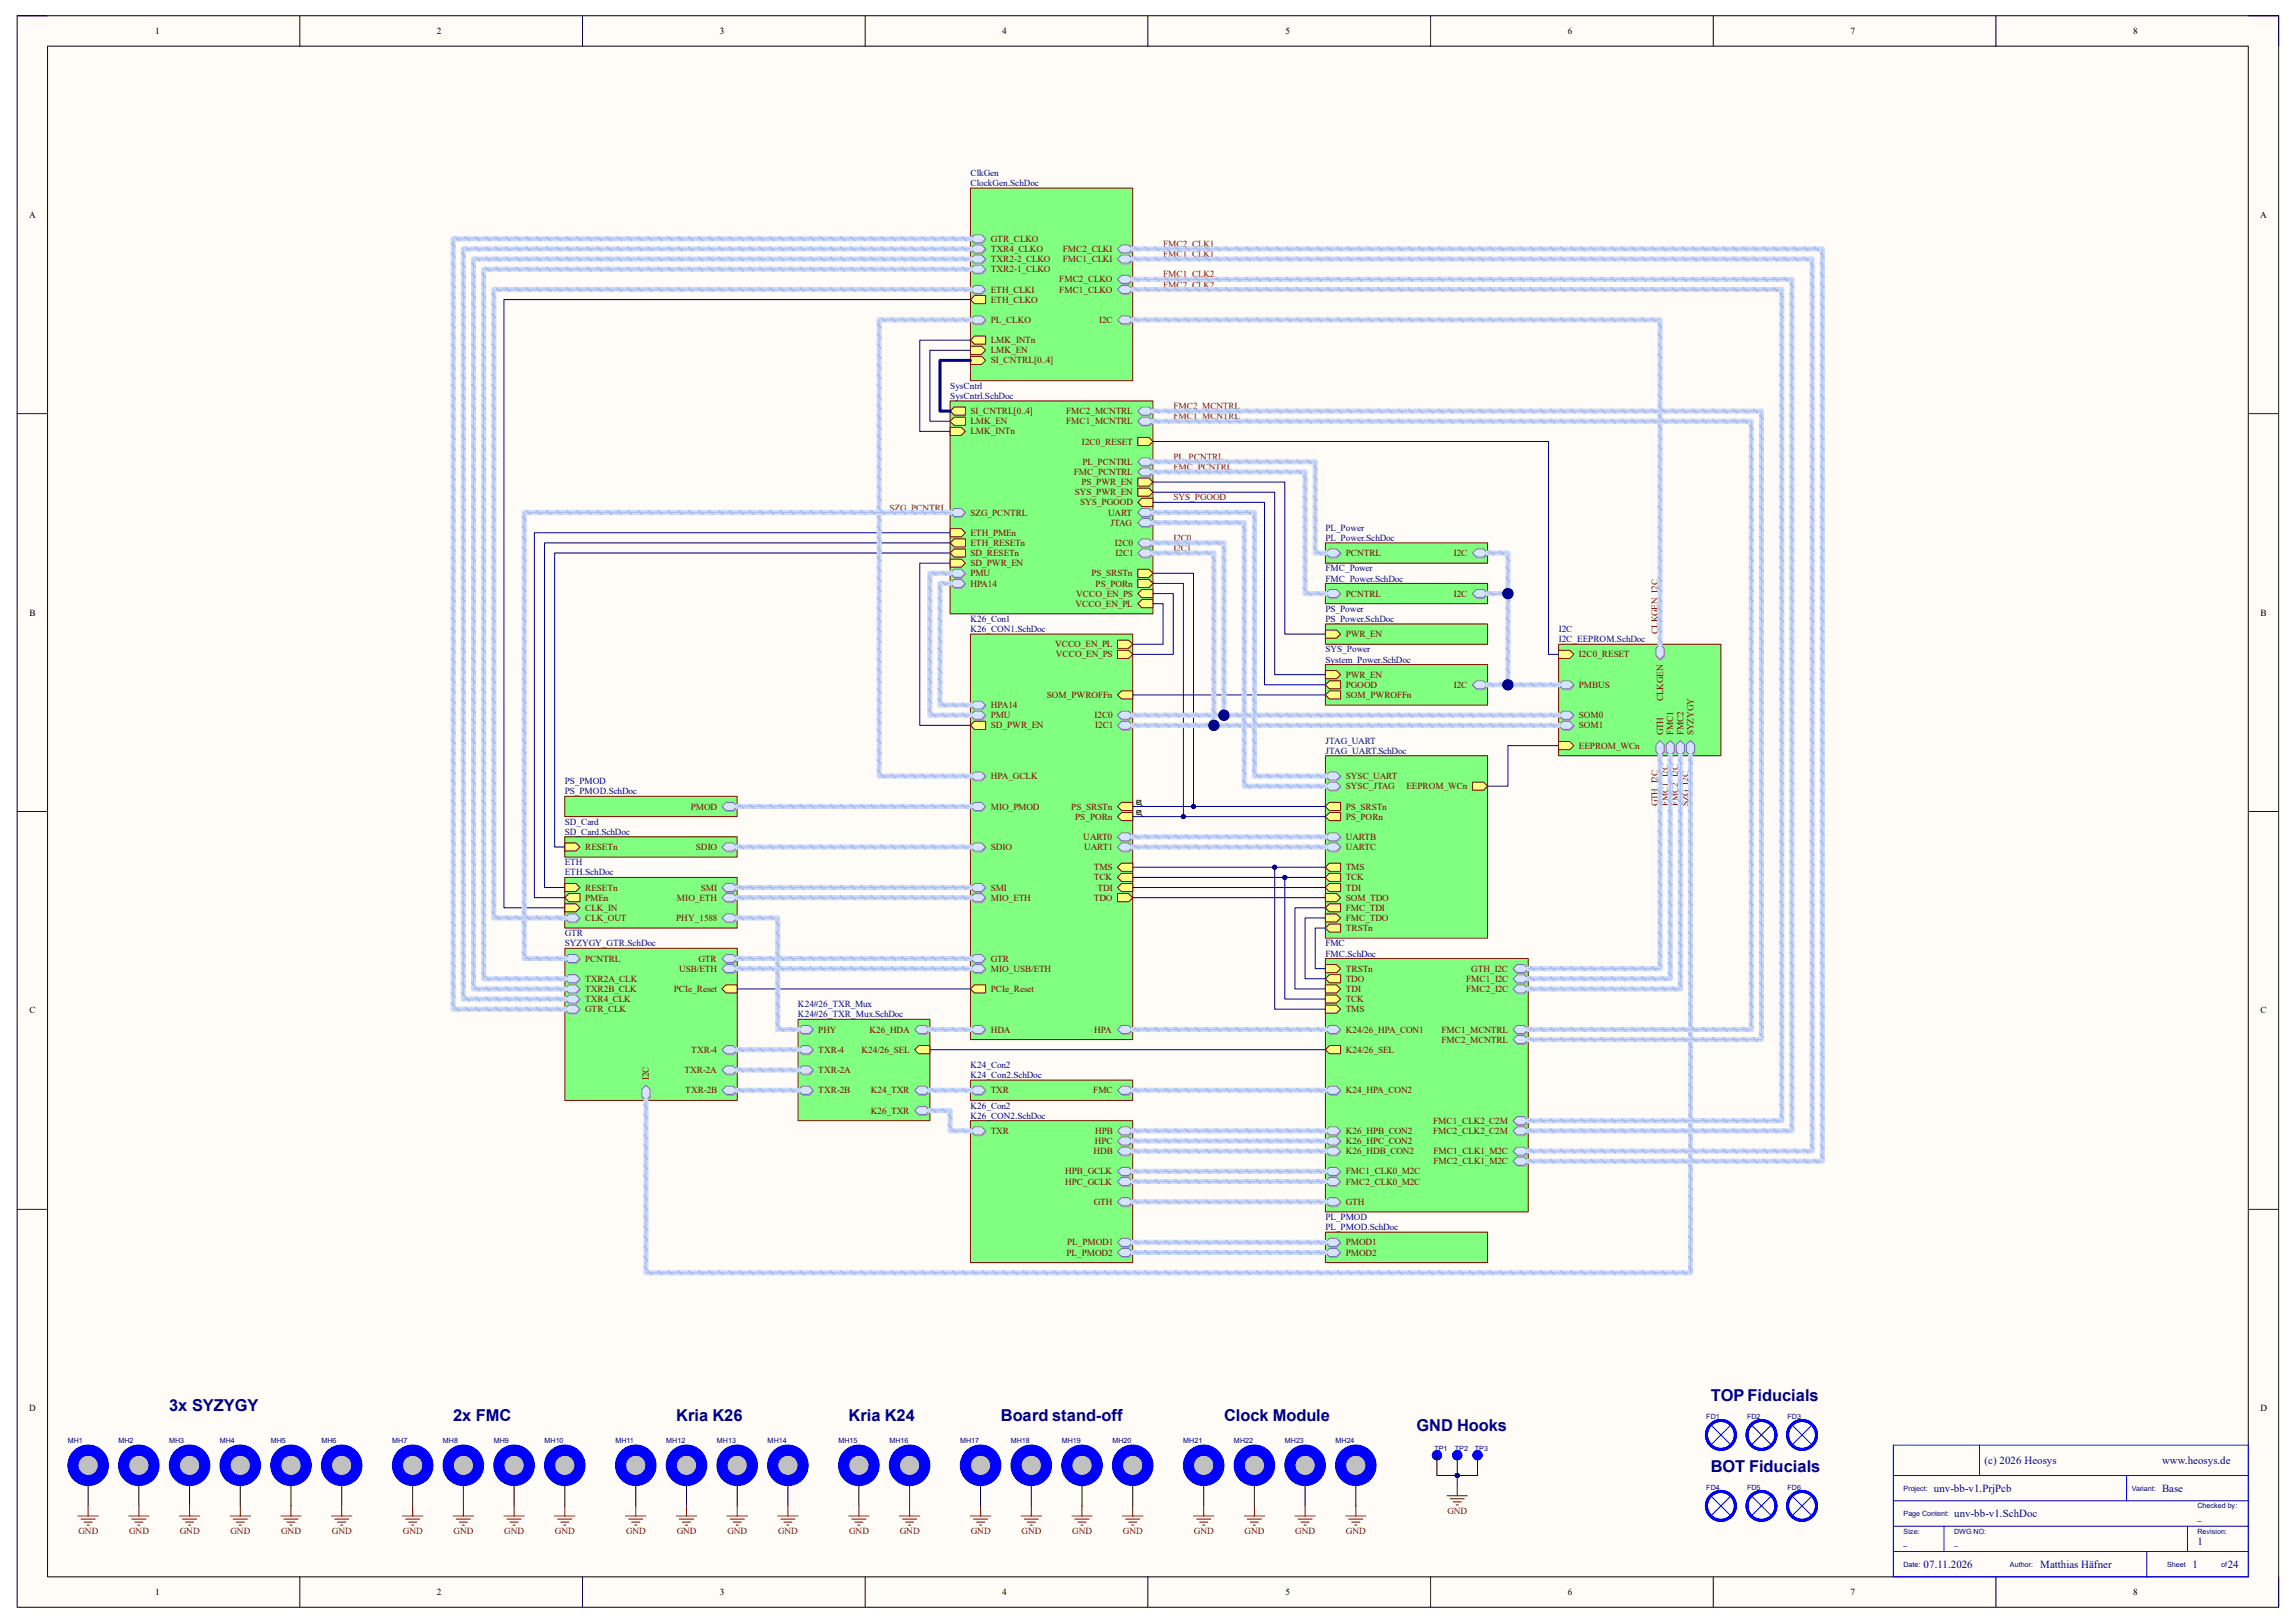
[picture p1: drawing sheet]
<svg xmlns="http://www.w3.org/2000/svg" width="420mm" height="297mm" viewBox="0 0 420 297" stroke-linecap="round" stroke-linejoin="round" font-family="sans-serif">
<defs><g id="words">
<g font-size="3" fill="#000080">
<text x="312.9" y="256.4">TOP Fiducials</text>
<text x="30.9" y="258.3">3x SYZYGY</text>
<text x="82.9" y="260.1">2x FMC</text>
<text x="123.7" y="260.1">Kria K26</text>
<text x="155.2" y="260.1">Kria K24</text>
<text x="183.1" y="260.1">Board stand-off</text>
<text x="223.9" y="260.1">Clock Module</text>
<text x="259.1" y="262">GND Hooks</text>
<text x="312.9" y="269.4">BOT Fiducials</text>
</g>
<g font-size="2" fill="#000080">
<text x="363" y="267.9">(c) 2026 Heosys</text>
<text x="395.5" y="267.9">www.heosys.de</text>
<text x="353.7" y="273">unv-bb-v1.PrjPcb</text>
<text x="395.5" y="273">Base</text>
<text x="357.5" y="277.7">unv-bb-v1.SchDoc</text>
<text x="351.9" y="286.9">07.11.2026</text>
<text x="373.2" y="286.9">Matthias Häfner</text>
<text x="401.1" y="286.9">1</text>
<text x="402" y="282.7">1</text>
<text x="407.5" y="286.9">24</text>
</g>
<g font-size="1.7">
<text x="28.4" y="6.2">1</text>
<text x="79.9" y="6.2">2</text>
<text x="131.7" y="6.2">3</text>
<text x="183.3" y="6.2">4</text>
<text x="235.1" y="6.2">5</text>
<text x="286.8" y="6.2">6</text>
<text x="338.5" y="6.2">7</text>
<text x="390.2" y="6.2">8</text>
<text x="5.3" y="39.9">A</text>
<text x="413.4" y="39.9">A</text>
<text x="5.4" y="112.7">B</text>
<text x="413.5" y="112.7">B</text>
<text x="5.4" y="185.5">C</text>
<text x="413.5" y="185.5">C</text>
<text x="5.3" y="258.3">D</text>
<text x="413.5" y="258.3">D</text>
<text x="28.4" y="291.9">1</text>
<text x="79.9" y="291.9">2</text>
<text x="131.7" y="291.9">3</text>
<text x="183.3" y="291.9">4</text>
<text x="235.1" y="291.9">5</text>
<text x="286.8" y="291.9">6</text>
<text x="338.5" y="291.9">7</text>
<text x="390.2" y="291.9">8</text>
</g>
<g font-size="1.7" fill="#000080">
<text x="177.5" y="32.2">ClkGen</text>
<text x="177.5" y="34.1">ClockGen.SchDoc</text>
<text x="173.8" y="71.2">SysCntrl</text>
<text x="173.8" y="73">SysCntrl.SchDoc</text>
<text x="242.4" y="97.2">PL_Power</text>
<text x="242.4" y="99">PL_Power.SchDoc</text>
<text x="242.4" y="104.6">FMC_Power</text>
<text x="242.4" y="106.4">FMC_Power.SchDoc</text>
<text x="177.5" y="113.8">K26_Con1</text>
<text x="242.4" y="112">PS_Power</text>
<text x="242.4" y="113.8">PS_Power.SchDoc</text>
<text x="177.5" y="115.7">K26_CON1.SchDoc</text>
<text x="242.4" y="119.4">SYS_Power</text>
<text x="285.1" y="115.7">I2C</text>
<text x="285.1" y="117.6">I2C_EEPROM.SchDoc</text>
<text x="242.4" y="121.2">System_Power.SchDoc</text>
<text x="242.4" y="136.1">JTAG_UART</text>
<text x="242.4" y="138">JTAG_UART.SchDoc</text>
<text x="103.3" y="143.5">PS_PMOD</text>
<text x="103.3" y="145.4">PS_PMOD.SchDoc</text>
<text x="103.3" y="150.9">SD_Card</text>
<text x="103.3" y="152.8">SD_Card.SchDoc</text>
<text x="103.3" y="158.4">ETH</text>
<text x="103.3" y="160.2">ETH.SchDoc</text>
<text x="103.3" y="171.3">GTR</text>
<text x="103.3" y="173.2">SYZYGY_GTR.SchDoc</text>
<text x="242.4" y="173.2">FMC</text>
<text x="242.4" y="175">FMC.SchDoc</text>
<text x="146" y="184.3">K24#26_TXR_Mux</text>
<text x="146" y="186.2">K24#26_TXR_Mux.SchDoc</text>
<text x="177.5" y="195.5">K24_Con2</text>
<text x="177.5" y="197.3">K24_Con2.SchDoc</text>
<text x="177.5" y="202.9">K26_Con2</text>
<text x="177.5" y="204.7">K26_CON2.SchDoc</text>
<text x="242.4" y="223.3">PL_PMOD</text>
<text x="242.4" y="225.1">PL_PMOD.SchDoc</text>
</g>
<g font-size="1.7" fill="#800000">
<text x="181.2" y="46.1">TXR4_CLKO</text>
<text x="181.2" y="48">TXR2-2_CLKO</text>
<text x="181.2" y="44.3">GTR_CLKO</text>
<text x="194.4" y="48">FMC1_CLKI</text>
<text x="194.4" y="46.1">FMC2_CLKI</text>
<text x="212.8" y="47">FMC1_CLK1</text>
<text x="212.8" y="45.2">FMC2_CLK1</text>
<text x="181.2" y="49.8">TXR2-1_CLKO</text>
<text x="181.2" y="53.6">ETH_CLKI</text>
<text x="193.8" y="53.6">FMC1_CLKO</text>
<text x="193.8" y="51.7">FMC2_CLKO</text>
<text x="212.8" y="50.8">FMC1_CLK2</text>
<text x="212.8" y="52.6">FMC2_CLK2</text>
<text x="181.2" y="55.4">ETH_CLKO</text>
<text x="181.2" y="59.1">PL_CLKO</text>
<text x="201" y="59.1">I2C</text>
<text x="181.2" y="64.7">LMK_EN</text>
<text x="181.2" y="62.8">LMK_INTn</text>
<text x="181.2" y="66.5">SI_CNTRL[0..4]</text>
<text x="177.5" y="75.8">SI_CNTRL[0..4]</text>
<text x="177.5" y="77.6">LMK_EN</text>
<text x="195" y="77.6">FMC1_MCNTRL</text>
<text x="195" y="75.8">FMC2_MCNTRL</text>
<text x="214.6" y="76.7">FMC1_MCNTRL</text>
<text x="214.6" y="74.9">FMC2_MCNTRL</text>
<text x="177.5" y="79.5">LMK_INTn</text>
<text x="197.9" y="81.4">I2C0_RESET</text>
<text x="196.4" y="87">FMC_PCNTRL</text>
<text x="197.8" y="88.8">PS_PWR_EN</text>
<text x="198" y="85.1">PL_PCNTRL</text>
<text x="214.6" y="84.2">PL_PCNTRL</text>
<text x="214.6" y="86">FMC_PCNTRL</text>
<text x="162.7" y="93.4">SZG_PCNTRL</text>
<text x="177.5" y="94.4">SZG_PCNTRL</text>
<text x="196.6" y="90.6">SYS_PWR_EN</text>
<text x="197.6" y="92.5">SYS_PGOOD</text>
<text x="202.7" y="94.4">UART</text>
<text x="214.6" y="91.6">SYS_PGOOD</text>
<text x="177.5" y="101.8">SD_RESETn</text>
<text x="177.5" y="99.9">ETH_RESETn</text>
<text x="177.5" y="98">ETH_PMEn</text>
<text x="203.1" y="96.2">JTAG</text>
<text x="203.9" y="99.9">I2C0</text>
<text x="204" y="101.8">I2C1</text>
<text x="214.6" y="99">I2C0</text>
<text x="214.6" y="100.8">I2C1</text>
<text x="246.2" y="101.8">PCNTRL</text>
<text x="265.9" y="101.8">I2C</text>
<text x="177.5" y="105.5">PMU</text>
<text x="177.5" y="107.4">HPA14</text>
<text x="177.5" y="103.6">SD_PWR_EN</text>
<text x="199.6" y="105.5">PS_SRSTn</text>
<text x="200.4" y="107.4">PS_PORn</text>
<text x="196.7" y="111">VCCO_EN_PL</text>
<text x="196.8" y="109.2">VCCO_EN_PS</text>
<text x="246.2" y="109.2">PCNTRL</text>
<text x="265.9" y="109.2">I2C</text>
<text x="193" y="118.4">VCCO_EN_PL</text>
<text x="246.2" y="116.6">PWR_EN</text>
<text x="303.3" y="116" transform="rotate(-90 303.3 116)">CLKGEN_I2C</text>
<text x="193.1" y="120.3">VCCO_EN_PS</text>
<text x="246.2" y="125.9">PGOOD</text>
<text x="246.2" y="124">PWR_EN</text>
<text x="265.9" y="125.9">I2C</text>
<text x="288.8" y="125.9">PMBUS</text>
<text x="288.8" y="120.3">I2C0_RESET</text>
<text x="181.2" y="129.6">HPA14</text>
<text x="181.2" y="131.4">PMU</text>
<text x="191.5" y="127.8">SOM_PWROFFn</text>
<text x="200.2" y="131.4">I2C0</text>
<text x="246.2" y="127.8">SOM_PWROFFn</text>
<text x="288.8" y="131.4">SOM0</text>
<text x="304.2" y="128.4" transform="rotate(-90 304.2 128.4)">CLKGEN</text>
<text x="181.2" y="133.3">SD_PWR_EN</text>
<text x="200.3" y="133.3">I2C1</text>
<text x="288.8" y="133.3">SOM1</text>
<text x="288.8" y="137">EEPROM_WCn</text>
<text x="304.2" y="134.6" transform="rotate(-90 304.2 134.6)">GTH</text>
<text x="306.1" y="134.6" transform="rotate(-90 306.1 134.6)">FMC1</text>
<text x="307.9" y="134.6" transform="rotate(-90 307.9 134.6)">FMC2</text>
<text x="309.8" y="134.6" transform="rotate(-90 309.8 134.6)">SYZYGY</text>
<text x="181.2" y="142.6">HPA_GCLK</text>
<text x="246.2" y="142.6">SYSC_UART</text>
<text x="126.4" y="148.2">PMOD</text>
<text x="181.2" y="148.2">MIO_PMOD</text>
<text x="196" y="148.2">PS_SRSTn</text>
<text x="196.7" y="150">PS_PORn</text>
<text x="246.2" y="148.2">PS_SRSTn</text>
<text x="246.2" y="150">PS_PORn</text>
<text x="246.2" y="144.4">SYSC_JTAG</text>
<text x="257.3" y="144.4">EEPROM_WCn</text>
<text x="303.3" y="147.6" transform="rotate(-90 303.3 147.6)">GTH_I2C</text>
<text x="305.1" y="147.6" transform="rotate(-90 305.1 147.6)">FMC1_I2C</text>
<text x="307" y="147.6" transform="rotate(-90 307 147.6)">FMC2_I2C</text>
<text x="308.9" y="147.6" transform="rotate(-90 308.9 147.6)">SZG_I2C</text>
<text x="107" y="155.6">RESETn</text>
<text x="127.3" y="155.6">SDIO</text>
<text x="181.2" y="155.6">SDIO</text>
<text x="198.2" y="153.7">UART0</text>
<text x="198.3" y="155.6">UART1</text>
<text x="246.2" y="153.7">UARTB</text>
<text x="246.2" y="155.6">UARTC</text>
<text x="200.1" y="161.1">TCK</text>
<text x="200.1" y="159.3">TMS</text>
<text x="246.2" y="161.1">TCK</text>
<text x="246.2" y="159.3">TMS</text>
<text x="107" y="163">RESETn</text>
<text x="107" y="164.8">PMEn</text>
<text x="107" y="166.7">CLK_IN</text>
<text x="123.8" y="164.8">MIO_ETH</text>
<text x="128.2" y="163">SMI</text>
<text x="181.2" y="164.8">MIO_ETH</text>
<text x="181.2" y="163">SMI</text>
<text x="200.1" y="164.8">TDO</text>
<text x="200.7" y="163">TDI</text>
<text x="246.2" y="163">TDI</text>
<text x="246.2" y="164.8">SOM_TDO</text>
<text x="246.2" y="166.7">FMC_TDI</text>
<text x="107" y="168.6">CLK_OUT</text>
<text x="123.7" y="168.6">PHY_1588</text>
<text x="246.2" y="168.6">FMC_TDO</text>
<text x="246.2" y="170.4">TRSTn</text>
<text x="107" y="176">PCNTRL</text>
<text x="107" y="179.7">TXR2A_CLK</text>
<text x="124.2" y="177.8">USB/ETH</text>
<text x="127.8" y="176">GTR</text>
<text x="181.2" y="176">GTR</text>
<text x="181.2" y="177.8">MIO_USB/ETH</text>
<text x="246.2" y="179.7">TDO</text>
<text x="246.2" y="177.8">TRSTn</text>
<text x="268.2" y="179.7">FMC1_I2C</text>
<text x="269.1" y="177.8">GTH_I2C</text>
<text x="107" y="183.4">TXR4_CLK</text>
<text x="107" y="181.5">TXR2B_CLK</text>
<text x="107" y="185.3">GTR_CLK</text>
<text x="123.2" y="181.5">PCIe_Reset</text>
<text x="181.2" y="181.5">PCIe_Reset</text>
<text x="246.2" y="183.4">TCK</text>
<text x="246.2" y="181.5">TDI</text>
<text x="246.2" y="185.3">TMS</text>
<text x="268.2" y="181.5">FMC2_I2C</text>
<text x="149.7" y="189">PHY</text>
<text x="159" y="189">K26_HDA</text>
<text x="181.2" y="189">HDA</text>
<text x="200.2" y="189">HPA</text>
<text x="246.2" y="189">K24/26_HPA_CON1</text>
<text x="263.7" y="189">FMC1_MCNTRL</text>
<text x="263.7" y="190.8">FMC2_MCNTRL</text>
<text x="118.7" y="197.7" transform="rotate(-90 118.7 197.7)">I2C</text>
<text x="125.2" y="196.4">TXR-2A</text>
<text x="126.4" y="192.7">TXR-4</text>
<text x="149.7" y="196.4">TXR-2A</text>
<text x="149.7" y="192.7">TXR-4</text>
<text x="157.6" y="192.7">K24/26_SEL</text>
<text x="246.2" y="192.7">K24/26_SEL</text>
<text x="125.3" y="200.1">TXR-2B</text>
<text x="149.7" y="200.1">TXR-2B</text>
<text x="159.3" y="203.8">K26_TXR</text>
<text x="159.3" y="200.1">K24_TXR</text>
<text x="181.2" y="200.1">TXR</text>
<text x="200" y="200.1">FMC</text>
<text x="246.2" y="200.1">K24_HPA_CON2</text>
<text x="181.2" y="207.5">TXR</text>
<text x="200.3" y="209.4">HPC</text>
<text x="200.3" y="207.5">HPB</text>
<text x="246.2" y="207.5">K26_HPB_CON2</text>
<text x="246.2" y="209.4">K26_HPC_CON2</text>
<text x="262.2" y="205.7">FMC1_CLK2_C2M</text>
<text x="262.2" y="207.5">FMC2_CLK2_C2M</text>
<text x="194.8" y="214.9">HPB_GCLK</text>
<text x="200" y="211.2">HDB</text>
<text x="246.2" y="211.2">K26_HDB_CON2</text>
<text x="246.2" y="214.9">FMC1_CLK0_M2C</text>
<text x="262.2" y="211.2">FMC1_CLK1_M2C</text>
<text x="262.2" y="213.1">FMC2_CLK1_M2C</text>
<text x="194.8" y="216.8">HPC_GCLK</text>
<text x="200.1" y="220.5">GTH</text>
<text x="246.2" y="220.5">GTH</text>
<text x="246.2" y="216.8">FMC2_CLK0_M2C</text>
<text x="195.2" y="227.9">PL_PMOD1</text>
<text x="246.2" y="227.9">PMOD1</text>
<text x="195.1" y="229.8">PL_PMOD2</text>
<text x="246.2" y="229.8">PMOD2</text>
<text x="14.4" y="280.8">GND</text>
<text x="23.6" y="280.8">GND</text>
<text x="32.9" y="280.8">GND</text>
<text x="42.2" y="280.8">GND</text>
<text x="51.4" y="280.8">GND</text>
<text x="60.7" y="280.8">GND</text>
<text x="73.7" y="280.8">GND</text>
<text x="83" y="280.8">GND</text>
<text x="92.2" y="280.8">GND</text>
<text x="101.5" y="280.8">GND</text>
<text x="114.5" y="280.8">GND</text>
<text x="123.8" y="280.8">GND</text>
<text x="133.1" y="280.8">GND</text>
<text x="142.3" y="280.8">GND</text>
<text x="155.3" y="280.8">GND</text>
<text x="164.6" y="280.8">GND</text>
<text x="177.6" y="280.8">GND</text>
<text x="186.9" y="280.8">GND</text>
<text x="196.1" y="280.8">GND</text>
<text x="205.4" y="280.8">GND</text>
<text x="218.4" y="280.8">GND</text>
<text x="227.7" y="280.8">GND</text>
<text x="236.9" y="280.8">GND</text>
<text x="246.2" y="280.8">GND</text>
<text x="264.8" y="277.1">GND</text>
</g>
<g font-size="1.3" fill="#000080">
<text x="312.1" y="259.7">FD1</text>
<text x="319.6" y="259.7">FD2</text>
<text x="327" y="259.7">FD3</text>
<text x="12.4" y="264.2">MH1</text>
<text x="21.7" y="264.2">MH2</text>
<text x="30.9" y="264.2">MH3</text>
<text x="40.2" y="264.2">MH4</text>
<text x="49.5" y="264.2">MH5</text>
<text x="58.8" y="264.2">MH6</text>
<text x="71.8" y="264.2">MH7</text>
<text x="81" y="264.2">MH8</text>
<text x="90.3" y="264.2">MH9</text>
<text x="99.6" y="264.2">MH10</text>
<text x="112.6" y="264.2">MH11</text>
<text x="121.9" y="264.2">MH12</text>
<text x="131.1" y="264.2">MH13</text>
<text x="140.4" y="264.2">MH14</text>
<text x="153.4" y="264.2">MH15</text>
<text x="162.7" y="264.2">MH16</text>
<text x="175.6" y="264.2">MH17</text>
<text x="184.9" y="264.2">MH18</text>
<text x="194.2" y="264.2">MH19</text>
<text x="203.5" y="264.2">MH20</text>
<text x="216.5" y="264.2">MH21</text>
<text x="225.7" y="264.2">MH22</text>
<text x="235" y="264.2">MH23</text>
<text x="244.3" y="264.2">MH24</text>
<text x="262.4" y="265.6">TP1</text>
<text x="266.1" y="265.6">TP2</text>
<text x="269.8" y="265.6">TP3</text>
<text x="312.1" y="272.7">FD4</text>
<text x="319.6" y="272.7">FD5</text>
<text x="327" y="272.7">FD6</text>
<text x="348.2" y="272.8">Project:</text>
<text x="389.9" y="272.8">Variant:</text>
<text x="348.2" y="280.7">Size:</text>
<text x="348.2" y="277.5">Page Content:</text>
<text x="357.5" y="280.7">DWG NO:</text>
<text x="402" y="278.1">_</text>
<text x="402" y="280.7">Revision:</text>
<text x="402" y="276.1">Checked by:</text>
<text x="348.2" y="282.7">_</text>
<text x="348.2" y="286.7">Date:</text>
<text x="357.5" y="282.7">_</text>
<text x="367.7" y="286.7">Author:</text>
<text x="396.4" y="286.7">Sheet</text>
<text x="406.3" y="286.7">of</text>
</g>
</g></defs>
<path d="M3.1 2.9h413.7v291.2h-413.7z" fill-rule="evenodd" fill="#fffcf8"/>
<path d="M3.1 2.9h413.7v291.2h-413.7z" fill="none" stroke="#000" stroke-width=".18"/>
<path d="M8.7 8.4h402.6v280.2h-402.6z" fill-rule="evenodd" fill="#fffcf8"/>
<g fill="none" stroke="#000" stroke-width=".18">
<path d="M3.1 2.9h5.6M8.7 8.4h402.6v280.2h-402.6zM54.8 2.9v5.5M106.6 2.9v5.5M158.3 2.9v5.5M210 2.9v5.5M261.7 2.9v5.5M313.4 2.9v5.5M365.1 2.9v5.5M411.3 2.9h5.5v5.5M3.1 75.7h5.6M411.3 75.7h5.5"/>
<path d="M3.1 148.5h5.6M411.3 148.5h5.5M3.1 221.3h5.6M411.3 221.3h5.5M54.8 288.6v5.5M106.6 288.6v5.5M158.3 288.6v5.5M210 288.6v5.5M261.7 288.6v5.5M313.4 288.6v5.5M365.1 288.6v5.5M416.8 288.6v5.5"/>
</g>
<circle cx="116.3" cy="268.2" r="3.7" fill="#00f"/>
<circle cx="116.3" cy="268.2" r="3.7" fill="none" stroke="#00f" stroke-width=".18"/>
<path d="M116.3 271.9v3.7" fill="none" stroke="#000" stroke-width=".18"/>
<circle cx="116.3" cy="268.2" r="1.86" fill="#c0c0c0"/>
<circle cx="116.3" cy="268.2" r="1.86" fill="none" stroke="#00f" stroke-width=".18"/>
<circle cx="125.6" cy="268.2" r="3.7" fill="#00f"/>
<circle cx="125.6" cy="268.2" r="3.7" fill="none" stroke="#00f" stroke-width=".18"/>
<path d="M125.6 271.9v3.7" fill="none" stroke="#000" stroke-width=".18"/>
<circle cx="125.6" cy="268.2" r="1.86" fill="#c0c0c0"/>
<circle cx="125.6" cy="268.2" r="1.86" fill="none" stroke="#00f" stroke-width=".18"/>
<circle cx="134.8" cy="268.2" r="3.7" fill="#00f"/>
<circle cx="134.8" cy="268.2" r="3.7" fill="none" stroke="#00f" stroke-width=".18"/>
<path d="M134.9 271.9v3.7" fill="none" stroke="#000" stroke-width=".18"/>
<circle cx="134.8" cy="268.2" r="1.86" fill="#c0c0c0"/>
<circle cx="134.8" cy="268.2" r="1.86" fill="none" stroke="#00f" stroke-width=".18"/>
<circle cx="144.1" cy="268.2" r="3.7" fill="#00f"/>
<circle cx="144.1" cy="268.2" r="3.7" fill="none" stroke="#00f" stroke-width=".18"/>
<path d="M144.1 271.9v3.7" fill="none" stroke="#000" stroke-width=".18"/>
<circle cx="144.1" cy="268.2" r="1.86" fill="#c0c0c0"/>
<circle cx="144.1" cy="268.2" r="1.86" fill="none" stroke="#00f" stroke-width=".18"/>
<g fill="none" stroke="#800000" stroke-width=".18">
<path d="M114.4 277.4h3.8M115 278h2.6M115.6 278.5h1.4M116.1 279.1h.4M116.3 275.6v1.8M123.7 277.4h3.7M124.3 278h2.6M124.8 278.5h1.5M125.4 279.1h.4M125.6 275.6v1.8M133 277.4h3.7M133.6 278h2.5"/>
<path d="M134.1 278.5h1.5M134.7 279.1h.3M134.9 275.6v1.8M142.3 277.4h3.7M142.8 278h2.6M143.4 278.5h1.5M143.9 279.1h.4M144.1 275.6v1.8"/>
</g>
<circle cx="16.1" cy="268.2" r="3.7" fill="#00f"/>
<circle cx="16.1" cy="268.2" r="3.7" fill="none" stroke="#00f" stroke-width=".18"/>
<path d="M16.1 271.9v3.7" fill="none" stroke="#000" stroke-width=".18"/>
<circle cx="16.1" cy="268.2" r="1.86" fill="#c0c0c0"/>
<circle cx="16.1" cy="268.2" r="1.86" fill="none" stroke="#00f" stroke-width=".18"/>
<circle cx="25.4" cy="268.2" r="3.7" fill="#00f"/>
<circle cx="25.4" cy="268.2" r="3.7" fill="none" stroke="#00f" stroke-width=".18"/>
<path d="M25.4 271.9v3.7" fill="none" stroke="#000" stroke-width=".18"/>
<circle cx="25.4" cy="268.2" r="1.86" fill="#c0c0c0"/>
<circle cx="25.4" cy="268.2" r="1.86" fill="none" stroke="#00f" stroke-width=".18"/>
<circle cx="34.7" cy="268.2" r="3.7" fill="#00f"/>
<circle cx="34.7" cy="268.2" r="3.7" fill="none" stroke="#00f" stroke-width=".18"/>
<path d="M34.7 271.9v3.7" fill="none" stroke="#000" stroke-width=".18"/>
<circle cx="34.7" cy="268.2" r="1.86" fill="#c0c0c0"/>
<circle cx="34.7" cy="268.2" r="1.86" fill="none" stroke="#00f" stroke-width=".18"/>
<circle cx="43.9" cy="268.2" r="3.7" fill="#00f"/>
<circle cx="43.9" cy="268.2" r="3.7" fill="none" stroke="#00f" stroke-width=".18"/>
<path d="M44 271.9v3.7" fill="none" stroke="#000" stroke-width=".18"/>
<circle cx="43.9" cy="268.2" r="1.86" fill="#c0c0c0"/>
<circle cx="43.9" cy="268.2" r="1.86" fill="none" stroke="#00f" stroke-width=".18"/>
<g fill="none" stroke="#800000" stroke-width=".18">
<path d="M14.3 277.4h3.7M14.8 278h2.6M15.4 278.5h1.5M15.9 279.1h.4M16.1 275.6v1.8M23.5 277.4h3.8M24.1 278h2.6M24.7 278.5h1.4M25.2 279.1h.4M25.4 275.6v1.8M32.8 277.4h3.7M33.4 278h2.6"/>
<path d="M33.9 278.5h1.5M34.5 279.1h.4M34.7 275.6v1.8M42.1 277.4h3.7M42.7 278h2.5M43.2 278.5h1.5M43.8 279.1h.3M44 275.6v1.8"/>
</g>
<circle cx="53.2" cy="268.2" r="3.7" fill="#00f"/>
<circle cx="53.2" cy="268.2" r="3.7" fill="none" stroke="#00f" stroke-width=".18"/>
<path d="M53.2 271.9v3.7" fill="none" stroke="#000" stroke-width=".18"/>
<circle cx="53.2" cy="268.2" r="1.86" fill="#c0c0c0"/>
<circle cx="53.2" cy="268.2" r="1.86" fill="none" stroke="#00f" stroke-width=".18"/>
<circle cx="62.5" cy="268.2" r="3.7" fill="#00f"/>
<circle cx="62.5" cy="268.2" r="3.7" fill="none" stroke="#00f" stroke-width=".18"/>
<path d="M62.5 271.9v3.7" fill="none" stroke="#000" stroke-width=".18"/>
<circle cx="62.5" cy="268.2" r="1.86" fill="#c0c0c0"/>
<circle cx="62.5" cy="268.2" r="1.86" fill="none" stroke="#00f" stroke-width=".18"/>
<path d="M51.4 277.4h3.7M51.9 278h2.6M52.5 278.5h1.5M53 279.1h.4M53.2 275.6v1.8M60.6 277.4h3.8M61.2 278h2.6M61.8 278.5h1.4M62.3 279.1h.4M62.5 275.6v1.8" fill="none" stroke="#800000" stroke-width=".18"/>
<path d="M177.5 116h29.7v74.2h-29.7z" fill-rule="evenodd" fill="#80ff80"/>
<path d="M177.5 116h29.7v74.2h-29.7z" fill="none" stroke="#800000" stroke-width=".18"/>
<path d="M204.5 188.6l.8-.8h1.2l.8 .8-.8 .7h-1.2z" fill-rule="evenodd" fill="#bac0ca"/>
<path d="M204.5 188.6l.8-.8h1.2l.8 .8-.8 .7h-1.2z" fill="none" stroke="#a6acb6" stroke-width=".18"/>
<path d="M204.4 188.4l.8-.7h1.2l.8 .7-.8 .7h-1.2z" fill-rule="evenodd" fill="#d5e4ff"/>
<path d="M204.4 188.4l.8-.7h1.2l.8 .7-.8 .7h-1.2z" fill="none" stroke="#71809b" stroke-width=".18"/>
<path d="M177.6 142.2l.8-.7h1.3l.7 .7-.7 .7h-1.3z" fill-rule="evenodd" fill="#bac0ca"/>
<path d="M177.6 142.2l.8-.7h1.3l.7 .7-.7 .7h-1.3z" fill="none" stroke="#a6acb6" stroke-width=".18"/>
<path d="M177.5 142l.8-.7h1.3l.7 .7-.7 .8h-1.3z" fill-rule="evenodd" fill="#d5e4ff"/>
<path d="M177.5 142l.8-.7h1.3l.7 .7-.7 .8h-1.3z" fill="none" stroke="#71809b" stroke-width=".18"/>
<path d="M177.6 175.6l.8-.8h1.3l.7 .8-.7 .7h-1.3z" fill-rule="evenodd" fill="#bac0ca"/>
<path d="M177.6 175.6l.8-.8h1.3l.7 .8-.7 .7h-1.3z" fill="none" stroke="#a6acb6" stroke-width=".18"/>
<path d="M178.3 174.7h1.3l.7 .7-.7 .7h-1.3l-.8-.7z" fill-rule="evenodd" fill="#d5e4ff"/>
<path d="M178.3 174.7h1.3l.7 .7-.7 .7h-1.3l-.8-.7z" fill="none" stroke="#71809b" stroke-width=".18"/>
<path d="M178.4 176.7h1.3l.7 .8-.7 .7h-1.3l-.8-.7z" fill-rule="evenodd" fill="#bac0ca"/>
<path d="M178.4 176.7h1.3l.7 .8-.7 .7h-1.3l-.8-.7z" fill="none" stroke="#a6acb6" stroke-width=".18"/>
<path d="M178.3 176.5h1.3l.7 .8-.7 .7h-1.3l-.8-.7z" fill-rule="evenodd" fill="#d5e4ff"/>
<path d="M178.3 176.5h1.3l.7 .8-.7 .7h-1.3l-.8-.7z" fill="none" stroke="#71809b" stroke-width=".18"/>
<path d="M178.4 163.7h1.3l.7 .8-.7 .7h-1.3l-.8-.7z" fill-rule="evenodd" fill="#bac0ca"/>
<path d="M178.4 163.7h1.3l.7 .8-.7 .7h-1.3l-.8-.7z" fill="none" stroke="#a6acb6" stroke-width=".18"/>
<path d="M177.5 164.3l.8-.8h1.3l.7 .8-.7 .7h-1.3z" fill-rule="evenodd" fill="#d5e4ff"/>
<path d="M177.5 164.3l.8-.8h1.3l.7 .8-.7 .7h-1.3z" fill="none" stroke="#71809b" stroke-width=".18"/>
<path d="M177.6 162.6l.8-.7h1.3l.7 .7-.7 .7h-1.3z" fill-rule="evenodd" fill="#bac0ca"/>
<path d="M177.6 162.6l.8-.7h1.3l.7 .7-.7 .7h-1.3z" fill="none" stroke="#a6acb6" stroke-width=".18"/>
<path d="M177.5 162.4l.8-.7h1.3l.7 .7-.7 .8h-1.3z" fill-rule="evenodd" fill="#d5e4ff"/>
<path d="M177.5 162.4l.8-.7h1.3l.7 .7-.7 .8h-1.3z" fill="none" stroke="#71809b" stroke-width=".18"/>
<path d="M177.6 188.6l.8-.8h1.3l.7 .8-.7 .7h-1.3z" fill-rule="evenodd" fill="#bac0ca"/>
<path d="M177.6 188.6l.8-.8h1.3l.7 .8-.7 .7h-1.3z" fill="none" stroke="#a6acb6" stroke-width=".18"/>
<path d="M177.5 188.4l.8-.7h1.3l.7 .7-.7 .7h-1.3z" fill-rule="evenodd" fill="#d5e4ff"/>
<path d="M177.5 188.4l.8-.7h1.3l.7 .7-.7 .7h-1.3z" fill="none" stroke="#71809b" stroke-width=".18"/>
<path d="M177.6 147.8l.8-.8h1.3l.7 .8-.7 .7h-1.3z" fill-rule="evenodd" fill="#bac0ca"/>
<path d="M177.6 147.8l.8-.8h1.3l.7 .8-.7 .7h-1.3z" fill="none" stroke="#a6acb6" stroke-width=".18"/>
<path d="M178.3 146.8h1.3l.7 .8-.7 .7h-1.3l-.8-.7z" fill-rule="evenodd" fill="#d5e4ff"/>
<path d="M178.3 146.8h1.3l.7 .8-.7 .7h-1.3l-.8-.7z" fill="none" stroke="#71809b" stroke-width=".18"/>
<path d="M178.4 154.4h1.3l.7 .8-.7 .7h-1.3l-.8-.7z" fill-rule="evenodd" fill="#bac0ca"/>
<path d="M178.4 154.4h1.3l.7 .8-.7 .7h-1.3l-.8-.7z" fill="none" stroke="#a6acb6" stroke-width=".18"/>
<path d="M178.3 154.3h1.3l.7 .7-.7 .7h-1.3l-.8-.7z" fill-rule="evenodd" fill="#d5e4ff"/>
<path d="M178.3 154.3h1.3l.7 .7-.7 .7h-1.3l-.8-.7z" fill="none" stroke="#71809b" stroke-width=".18"/>
<path d="M177.5 181l.8-.8h2v1.5h-2z" fill-rule="evenodd" fill="#ffff80"/>
<path d="M177.5 181l.8-.8h2v1.5h-2z" fill="none" stroke="#800000" stroke-width=".18"/>
<path d="M204.5 153.3l.8-.7h1.2l.8 .7-.8 .8h-1.2z" fill-rule="evenodd" fill="#bac0ca"/>
<path d="M204.5 153.3l.8-.7h1.2l.8 .7-.8 .8h-1.2z" fill="none" stroke="#a6acb6" stroke-width=".18"/>
<path d="M204.4 153.1l.8-.7h1.2l.8 .7-.8 .8h-1.2z" fill-rule="evenodd" fill="#d5e4ff"/>
<path d="M204.4 153.1l.8-.7h1.2l.8 .7-.8 .8h-1.2z" fill="none" stroke="#71809b" stroke-width=".18"/>
<path d="M204.5 155.2l.8-.8h1.2l.8 .8-.8 .7h-1.2z" fill-rule="evenodd" fill="#bac0ca"/>
<path d="M204.5 155.2l.8-.8h1.2l.8 .8-.8 .7h-1.2z" fill="none" stroke="#a6acb6" stroke-width=".18"/>
<path d="M204.4 155l.8-.7h1.2l.8 .7-.8 .7h-1.2z" fill-rule="evenodd" fill="#d5e4ff"/>
<path d="M204.4 155l.8-.7h1.2l.8 .7-.8 .7h-1.2z" fill="none" stroke="#71809b" stroke-width=".18"/>
<path d="M205.2 159.8h2v1.5h-2l-.8-.7z" fill-rule="evenodd" fill="#ffff80"/>
<path d="M205.2 159.8h2v1.5h-2l-.8-.7z" fill="none" stroke="#800000" stroke-width=".18"/>
<path d="M204.4 163.5h2l.8 .8-.8 .7h-2z" fill-rule="evenodd" fill="#ffff80"/>
<path d="M204.4 163.5h2l.8 .8-.8 .7h-2z" fill="none" stroke="#800000" stroke-width=".18"/>
<path d="M204.4 162.4l.8-.7h2v1.5h-2z" fill-rule="evenodd" fill="#ffff80"/>
<path d="M204.4 162.4l.8-.7h2v1.5h-2z" fill="none" stroke="#800000" stroke-width=".18"/>
<path d="M204.4 158.7l.8-.7h2v1.4h-2z" fill-rule="evenodd" fill="#ffff80"/>
<path d="M204.4 158.7l.8-.7h2v1.4h-2z" fill="none" stroke="#800000" stroke-width=".18"/>
<path d="M205.2 146.8h2v1.5h-2l-.8-.7z" fill-rule="evenodd" fill="#ffff80"/>
<path d="M205.2 146.8h2v1.5h-2l-.8-.7z" fill="none" stroke="#800000" stroke-width=".18"/>
<path d="M204.4 149.4l.8-.7h2v1.5h-2z" fill-rule="evenodd" fill="#ffff80"/>
<path d="M204.4 149.4l.8-.7h2v1.5h-2z" fill="none" stroke="#800000" stroke-width=".18"/>
<path d="M204.4 119h2l.8 .8-.8 .7h-2z" fill-rule="evenodd" fill="#ffff80"/>
<path d="M204.4 119h2l.8 .8-.8 .7h-2z" fill="none" stroke="#800000" stroke-width=".18"/>
<path d="M204.4 117.2h2l.8 .7-.8 .7h-2z" fill-rule="evenodd" fill="#ffff80"/>
<path d="M204.4 117.2h2l.8 .7-.8 .7h-2z" fill="none" stroke="#800000" stroke-width=".18"/>
<path d="M204.5 131.1l.8-.8h1.2l.8 .8-.8 .7h-1.2z" fill-rule="evenodd" fill="#bac0ca"/>
<path d="M204.5 131.1l.8-.8h1.2l.8 .8-.8 .7h-1.2z" fill="none" stroke="#a6acb6" stroke-width=".18"/>
<path d="M204.4 130.9l.8-.8h1.2l.8 .8-.8 .7h-1.2z" fill-rule="evenodd" fill="#d5e4ff"/>
<path d="M204.4 130.9l.8-.8h1.2l.8 .8-.8 .7h-1.2z" fill="none" stroke="#71809b" stroke-width=".18"/>
<path d="M204.5 132.9l.8-.7h1.2l.8 .7-.8 .8h-1.2z" fill-rule="evenodd" fill="#bac0ca"/>
<path d="M204.5 132.9l.8-.7h1.2l.8 .7-.8 .8h-1.2z" fill="none" stroke="#a6acb6" stroke-width=".18"/>
<path d="M204.4 132.7l.8-.7h1.2l.8 .7-.8 .8h-1.2z" fill-rule="evenodd" fill="#d5e4ff"/>
<path d="M204.4 132.7l.8-.7h1.2l.8 .7-.8 .8h-1.2z" fill="none" stroke="#71809b" stroke-width=".18"/>
<path d="M204.4 127.2l.8-.8h2v1.5h-2z" fill-rule="evenodd" fill="#ffff80"/>
<path d="M204.4 127.2l.8-.8h2v1.5h-2z" fill="none" stroke="#800000" stroke-width=".18"/>
<path d="M177.6 129.2l.8-.7h1.3l.7 .7-.7 .8h-1.3z" fill-rule="evenodd" fill="#bac0ca"/>
<path d="M177.6 129.2l.8-.7h1.3l.7 .7-.7 .8h-1.3z" fill="none" stroke="#a6acb6" stroke-width=".18"/>
<path d="M177.5 129l.8-.7h1.3l.7 .7-.7 .8h-1.3z" fill-rule="evenodd" fill="#d5e4ff"/>
<path d="M177.5 129l.8-.7h1.3l.7 .7-.7 .8h-1.3z" fill="none" stroke="#71809b" stroke-width=".18"/>
<path d="M178.4 130.3h1.3l.7 .8-.7 .7h-1.3l-.8-.7z" fill-rule="evenodd" fill="#bac0ca"/>
<path d="M178.4 130.3h1.3l.7 .8-.7 .7h-1.3l-.8-.7z" fill="none" stroke="#a6acb6" stroke-width=".18"/>
<path d="M177.5 130.9l.8-.8h1.3l.7 .8-.7 .7h-1.3z" fill-rule="evenodd" fill="#d5e4ff"/>
<path d="M177.5 130.9l.8-.8h1.3l.7 .8-.7 .7h-1.3z" fill="none" stroke="#71809b" stroke-width=".18"/>
<path d="M177.5 132.7l.8-.7h2v1.5h-2z" fill-rule="evenodd" fill="#ffff80"/>
<path d="M177.5 132.7l.8-.7h2v1.5h-2z" fill="none" stroke="#800000" stroke-width=".18"/>
<path d="M177.5 205.1h29.7v26h-29.7z" fill-rule="evenodd" fill="#80ff80"/>
<path d="M177.5 205.1h29.7v26h-29.7z" fill="none" stroke="#800000" stroke-width=".18"/>
<path d="M204.5 207.1l.8-.7h1.2l.8 .7-.8 .8h-1.2z" fill-rule="evenodd" fill="#bac0ca"/>
<path d="M204.5 207.1l.8-.7h1.2l.8 .7-.8 .8h-1.2z" fill="none" stroke="#a6acb6" stroke-width=".18"/>
<path d="M205.2 206.2h1.2l.8 .7-.8 .8h-1.2l-.8-.8z" fill-rule="evenodd" fill="#d5e4ff"/>
<path d="M205.2 206.2h1.2l.8 .7-.8 .8h-1.2l-.8-.8z" fill="none" stroke="#71809b" stroke-width=".18"/>
<path d="M204.5 209l.8-.8h1.2l.8 .8-.8 .7h-1.2z" fill-rule="evenodd" fill="#bac0ca"/>
<path d="M204.5 209l.8-.8h1.2l.8 .8-.8 .7h-1.2z" fill="none" stroke="#a6acb6" stroke-width=".18"/>
<path d="M204.4 208.8l.8-.7h1.2l.8 .7-.8 .7h-1.2z" fill-rule="evenodd" fill="#d5e4ff"/>
<path d="M204.4 208.8l.8-.7h1.2l.8 .7-.8 .7h-1.2z" fill="none" stroke="#71809b" stroke-width=".18"/>
<path d="M204.5 214.5l.8-.7h1.2l.8 .7-.8 .8h-1.2z" fill-rule="evenodd" fill="#bac0ca"/>
<path d="M204.5 214.5l.8-.7h1.2l.8 .7-.8 .8h-1.2z" fill="none" stroke="#a6acb6" stroke-width=".18"/>
<path d="M204.4 214.4l.8-.8h1.2l.8 .8-.8 .7h-1.2z" fill-rule="evenodd" fill="#d5e4ff"/>
<path d="M204.4 214.4l.8-.8h1.2l.8 .8-.8 .7h-1.2z" fill="none" stroke="#71809b" stroke-width=".18"/>
<path d="M204.5 216.4l.8-.7h1.2l.8 .7-.8 .7h-1.2z" fill-rule="evenodd" fill="#bac0ca"/>
<path d="M204.5 216.4l.8-.7h1.2l.8 .7-.8 .7h-1.2z" fill="none" stroke="#a6acb6" stroke-width=".18"/>
<path d="M204.4 216.2l.8-.7h1.2l.8 .7-.8 .8h-1.2z" fill-rule="evenodd" fill="#d5e4ff"/>
<path d="M204.4 216.2l.8-.7h1.2l.8 .7-.8 .8h-1.2z" fill="none" stroke="#71809b" stroke-width=".18"/>
<path d="M204.5 210.8l.8-.7h1.2l.8 .7-.8 .8h-1.2z" fill-rule="evenodd" fill="#bac0ca"/>
<path d="M204.5 210.8l.8-.7h1.2l.8 .7-.8 .8h-1.2z" fill="none" stroke="#a6acb6" stroke-width=".18"/>
<path d="M204.4 210.7l.8-.8h1.2l.8 .8-.8 .7h-1.2z" fill-rule="evenodd" fill="#d5e4ff"/>
<path d="M204.4 210.7l.8-.8h1.2l.8 .8-.8 .7h-1.2z" fill="none" stroke="#71809b" stroke-width=".18"/>
<path d="M178.4 206.4h1.3l.7 .7-.7 .8h-1.3l-.8-.8z" fill-rule="evenodd" fill="#bac0ca"/>
<path d="M178.4 206.4h1.3l.7 .7-.7 .8h-1.3l-.8-.8z" fill="none" stroke="#a6acb6" stroke-width=".18"/>
<path d="M178.3 206.2h1.3l.7 .7-.7 .8h-1.3l-.8-.8z" fill-rule="evenodd" fill="#d5e4ff"/>
<path d="M178.3 206.2h1.3l.7 .7-.7 .8h-1.3l-.8-.8z" fill="none" stroke="#71809b" stroke-width=".18"/>
<path d="M204.5 220.1l.8-.7h1.2l.8 .7-.8 .8h-1.2z" fill-rule="evenodd" fill="#bac0ca"/>
<path d="M204.5 220.1l.8-.7h1.2l.8 .7-.8 .8h-1.2z" fill="none" stroke="#a6acb6" stroke-width=".18"/>
<path d="M205.2 219.2h1.2l.8 .7-.8 .8h-1.2l-.8-.8z" fill-rule="evenodd" fill="#d5e4ff"/>
<path d="M205.2 219.2h1.2l.8 .7-.8 .8h-1.2l-.8-.8z" fill="none" stroke="#71809b" stroke-width=".18"/>
<path d="M204.5 227.5l.8-.7h1.2l.8 .7-.8 .8h-1.2z" fill-rule="evenodd" fill="#bac0ca"/>
<path d="M204.5 227.5l.8-.7h1.2l.8 .7-.8 .8h-1.2z" fill="none" stroke="#a6acb6" stroke-width=".18"/>
<path d="M204.4 227.4l.8-.8h1.2l.8 .8-.8 .7h-1.2z" fill-rule="evenodd" fill="#d5e4ff"/>
<path d="M204.4 227.4l.8-.8h1.2l.8 .8-.8 .7h-1.2z" fill="none" stroke="#71809b" stroke-width=".18"/>
<path d="M204.5 229.4l.8-.8h1.2l.8 .8-.8 .7h-1.2z" fill-rule="evenodd" fill="#bac0ca"/>
<path d="M204.5 229.4l.8-.8h1.2l.8 .8-.8 .7h-1.2z" fill="none" stroke="#a6acb6" stroke-width=".18"/>
<path d="M204.4 229.2l.8-.7h1.2l.8 .7-.8 .7h-1.2z" fill-rule="evenodd" fill="#d5e4ff"/>
<path d="M204.4 229.2l.8-.7h1.2l.8 .7-.8 .7h-1.2z" fill="none" stroke="#71809b" stroke-width=".18"/>
<path d="M242.4 175.4h37.1v46.4h-37.1z" fill-rule="evenodd" fill="#80ff80"/>
<path d="M242.4 175.4h37.1v46.4h-37.1z" fill="none" stroke="#800000" stroke-width=".18"/>
<path d="M243.3 206.4h1.3l.7 .7-.7 .8h-1.3l-.8-.8z" fill-rule="evenodd" fill="#bac0ca"/>
<path d="M243.3 206.4h1.3l.7 .7-.7 .8h-1.3l-.8-.8z" fill="none" stroke="#a6acb6" stroke-width=".18"/>
<path d="M243.2 206.2h1.3l.7 .7-.7 .8h-1.3l-.8-.8z" fill-rule="evenodd" fill="#d5e4ff"/>
<path d="M243.2 206.2h1.3l.7 .7-.7 .8h-1.3l-.8-.8z" fill="none" stroke="#71809b" stroke-width=".18"/>
<path d="M242.5 188.6l.8-.8h1.3l.7 .8-.7 .7h-1.3z" fill-rule="evenodd" fill="#bac0ca"/>
<path d="M242.5 188.6l.8-.8h1.3l.7 .8-.7 .7h-1.3z" fill="none" stroke="#a6acb6" stroke-width=".18"/>
<path d="M243.2 187.7h1.3l.7 .7-.7 .7h-1.3l-.8-.7z" fill-rule="evenodd" fill="#d5e4ff"/>
<path d="M243.2 187.7h1.3l.7 .7-.7 .7h-1.3l-.8-.7z" fill="none" stroke="#71809b" stroke-width=".18"/>
<path d="M243.3 208.2h1.3l.7 .8-.7 .7h-1.3l-.8-.7z" fill-rule="evenodd" fill="#bac0ca"/>
<path d="M243.3 208.2h1.3l.7 .8-.7 .7h-1.3l-.8-.7z" fill="none" stroke="#a6acb6" stroke-width=".18"/>
<path d="M242.4 208.8l.8-.7h1.3l.7 .7-.7 .7h-1.3z" fill-rule="evenodd" fill="#d5e4ff"/>
<path d="M242.4 208.8l.8-.7h1.3l.7 .7-.7 .7h-1.3z" fill="none" stroke="#71809b" stroke-width=".18"/>
<path d="M242.5 220.1l.8-.7h1.3l.7 .7-.7 .8h-1.3z" fill-rule="evenodd" fill="#bac0ca"/>
<path d="M242.5 220.1l.8-.7h1.3l.7 .7-.7 .8h-1.3z" fill="none" stroke="#a6acb6" stroke-width=".18"/>
<path d="M243.2 219.2h1.3l.7 .7-.7 .8h-1.3l-.8-.8z" fill-rule="evenodd" fill="#d5e4ff"/>
<path d="M243.2 219.2h1.3l.7 .7-.7 .8h-1.3l-.8-.8z" fill="none" stroke="#71809b" stroke-width=".18"/>
<path d="M242.5 199.7l.8-.7h1.3l.7 .7-.7 .7h-1.3z" fill-rule="evenodd" fill="#bac0ca"/>
<path d="M242.5 199.7l.8-.7h1.3l.7 .7-.7 .7h-1.3z" fill="none" stroke="#a6acb6" stroke-width=".18"/>
<path d="M242.4 199.5l.8-.7h1.3l.7 .7-.7 .8h-1.3z" fill-rule="evenodd" fill="#d5e4ff"/>
<path d="M242.4 199.5l.8-.7h1.3l.7 .7-.7 .8h-1.3z" fill="none" stroke="#71809b" stroke-width=".18"/>
<path d="M242.5 210.8l.8-.7h1.3l.7 .7-.7 .8h-1.3z" fill-rule="evenodd" fill="#bac0ca"/>
<path d="M242.5 210.8l.8-.7h1.3l.7 .7-.7 .8h-1.3z" fill="none" stroke="#a6acb6" stroke-width=".18"/>
<path d="M242.4 210.7l.8-.8h1.3l.7 .8-.7 .7h-1.3z" fill-rule="evenodd" fill="#d5e4ff"/>
<path d="M242.4 210.7l.8-.8h1.3l.7 .8-.7 .7h-1.3z" fill="none" stroke="#71809b" stroke-width=".18"/>
<path d="M242.4 182.1h2.1l.7 .7-.7 .8h-2.1z" fill-rule="evenodd" fill="#ffff80"/>
<path d="M242.4 182.1h2.1l.7 .7-.7 .8h-2.1z" fill="none" stroke="#800000" stroke-width=".18"/>
<path d="M243.2 178.4h2v1.5h-2l-.8-.8z" fill-rule="evenodd" fill="#ffff80"/>
<path d="M243.2 178.4h2v1.5h-2l-.8-.8z" fill="none" stroke="#800000" stroke-width=".18"/>
<path d="M242.4 180.2h2.1l.7 .8-.7 .7h-2.1z" fill-rule="evenodd" fill="#ffff80"/>
<path d="M242.4 180.2h2.1l.7 .8-.7 .7h-2.1z" fill="none" stroke="#800000" stroke-width=".18"/>
<path d="M242.4 183.9h2.1l.7 .8-.7 .7h-2.1z" fill-rule="evenodd" fill="#ffff80"/>
<path d="M242.4 183.9h2.1l.7 .8-.7 .7h-2.1z" fill="none" stroke="#800000" stroke-width=".18"/>
<path d="M242.4 176.5h2.1l.7 .8-.7 .7h-2.1z" fill-rule="evenodd" fill="#ffff80"/>
<path d="M242.4 176.5h2.1l.7 .8-.7 .7h-2.1z" fill="none" stroke="#800000" stroke-width=".18"/>
<path d="M276.8 188.6l.8-.8h1.3l.7 .8-.7 .7h-1.3z" fill-rule="evenodd" fill="#bac0ca"/>
<path d="M276.8 188.6l.8-.8h1.3l.7 .8-.7 .7h-1.3z" fill="none" stroke="#a6acb6" stroke-width=".18"/>
<path d="M277.5 187.7h1.3l.7 .7-.7 .7h-1.3l-.7-.7z" fill-rule="evenodd" fill="#d5e4ff"/>
<path d="M277.5 187.7h1.3l.7 .7-.7 .7h-1.3l-.7-.7z" fill="none" stroke="#71809b" stroke-width=".18"/>
<path d="M277.6 189.7h1.3l.7 .7-.7 .8h-1.3l-.8-.8z" fill-rule="evenodd" fill="#bac0ca"/>
<path d="M277.6 189.7h1.3l.7 .7-.7 .8h-1.3l-.8-.8z" fill="none" stroke="#a6acb6" stroke-width=".18"/>
<path d="M277.5 189.5h1.3l.7 .7-.7 .8h-1.3l-.7-.8z" fill-rule="evenodd" fill="#d5e4ff"/>
<path d="M277.5 189.5h1.3l.7 .7-.7 .8h-1.3l-.7-.8z" fill="none" stroke="#71809b" stroke-width=".18"/>
<path d="M276.8 179.3l.8-.7h1.3l.7 .7-.7 .7h-1.3z" fill-rule="evenodd" fill="#bac0ca"/>
<path d="M276.8 179.3l.8-.7h1.3l.7 .7-.7 .7h-1.3z" fill="none" stroke="#a6acb6" stroke-width=".18"/>
<path d="M277.5 178.4h1.3l.7 .7-.7 .8h-1.3l-.7-.8z" fill-rule="evenodd" fill="#d5e4ff"/>
<path d="M277.5 178.4h1.3l.7 .7-.7 .8h-1.3l-.7-.8z" fill="none" stroke="#71809b" stroke-width=".18"/>
<path d="M276.8 181.2l.8-.8h1.3l.7 .8-.7 .7h-1.3z" fill-rule="evenodd" fill="#bac0ca"/>
<path d="M276.8 181.2l.8-.8h1.3l.7 .8-.7 .7h-1.3z" fill="none" stroke="#a6acb6" stroke-width=".18"/>
<path d="M277.5 180.2h1.3l.7 .8-.7 .7h-1.3l-.7-.7z" fill-rule="evenodd" fill="#d5e4ff"/>
<path d="M277.5 180.2h1.3l.7 .8-.7 .7h-1.3l-.7-.7z" fill="none" stroke="#71809b" stroke-width=".18"/>
<path d="M276.8 177.5l.8-.8h1.3l.7 .8-.7 .7h-1.3z" fill-rule="evenodd" fill="#bac0ca"/>
<path d="M276.8 177.5l.8-.8h1.3l.7 .8-.7 .7h-1.3z" fill="none" stroke="#a6acb6" stroke-width=".18"/>
<path d="M277.5 176.5h1.3l.7 .8-.7 .7h-1.3l-.7-.7z" fill-rule="evenodd" fill="#d5e4ff"/>
<path d="M277.5 176.5h1.3l.7 .8-.7 .7h-1.3l-.7-.7z" fill="none" stroke="#71809b" stroke-width=".18"/>
<path d="M242.5 214.5l.8-.7h1.3l.7 .7-.7 .8h-1.3z" fill-rule="evenodd" fill="#bac0ca"/>
<path d="M242.5 214.5l.8-.7h1.3l.7 .7-.7 .8h-1.3z" fill="none" stroke="#a6acb6" stroke-width=".18"/>
<path d="M242.4 214.4l.8-.8h1.3l.7 .8-.7 .7h-1.3z" fill-rule="evenodd" fill="#d5e4ff"/>
<path d="M242.4 214.4l.8-.8h1.3l.7 .8-.7 .7h-1.3z" fill="none" stroke="#71809b" stroke-width=".18"/>
<path d="M243.3 215.7h1.3l.7 .7-.7 .7h-1.3l-.8-.7z" fill-rule="evenodd" fill="#bac0ca"/>
<path d="M243.3 215.7h1.3l.7 .7-.7 .7h-1.3l-.8-.7z" fill="none" stroke="#a6acb6" stroke-width=".18"/>
<path d="M242.4 216.2l.8-.7h1.3l.7 .7-.7 .8h-1.3z" fill-rule="evenodd" fill="#d5e4ff"/>
<path d="M242.4 216.2l.8-.7h1.3l.7 .7-.7 .8h-1.3z" fill="none" stroke="#71809b" stroke-width=".18"/>
<path d="M276.8 210.8l.8-.7h1.3l.7 .7-.7 .8h-1.3z" fill-rule="evenodd" fill="#bac0ca"/>
<path d="M276.8 210.8l.8-.7h1.3l.7 .7-.7 .8h-1.3z" fill="none" stroke="#a6acb6" stroke-width=".18"/>
<path d="M277.5 209.9h1.3l.7 .8-.7 .7h-1.3l-.7-.7z" fill-rule="evenodd" fill="#d5e4ff"/>
<path d="M277.5 209.9h1.3l.7 .8-.7 .7h-1.3l-.7-.7z" fill="none" stroke="#71809b" stroke-width=".18"/>
<path d="M276.8 212.7l.8-.7h1.3l.7 .7-.7 .7h-1.3z" fill-rule="evenodd" fill="#bac0ca"/>
<path d="M276.8 212.7l.8-.7h1.3l.7 .7-.7 .7h-1.3z" fill="none" stroke="#a6acb6" stroke-width=".18"/>
<path d="M277.5 211.8h1.3l.7 .7-.7 .8h-1.3l-.7-.8z" fill-rule="evenodd" fill="#d5e4ff"/>
<path d="M277.5 211.8h1.3l.7 .7-.7 .8h-1.3l-.7-.8z" fill="none" stroke="#71809b" stroke-width=".18"/>
<path d="M276.8 205.3l.8-.8h1.3l.7 .8-.7 .7h-1.3z" fill-rule="evenodd" fill="#bac0ca"/>
<path d="M276.8 205.3l.8-.8h1.3l.7 .8-.7 .7h-1.3z" fill="none" stroke="#a6acb6" stroke-width=".18"/>
<path d="M277.5 204.3h1.3l.7 .8-.7 .7h-1.3l-.7-.7z" fill-rule="evenodd" fill="#d5e4ff"/>
<path d="M277.5 204.3h1.3l.7 .8-.7 .7h-1.3l-.7-.7z" fill="none" stroke="#71809b" stroke-width=".18"/>
<path d="M276.8 207.1l.8-.7h1.3l.7 .7-.7 .8h-1.3z" fill-rule="evenodd" fill="#bac0ca"/>
<path d="M276.8 207.1l.8-.7h1.3l.7 .7-.7 .8h-1.3z" fill="none" stroke="#a6acb6" stroke-width=".18"/>
<path d="M277.5 206.2h1.3l.7 .7-.7 .8h-1.3l-.7-.8z" fill-rule="evenodd" fill="#d5e4ff"/>
<path d="M277.5 206.2h1.3l.7 .7-.7 .8h-1.3l-.7-.8z" fill="none" stroke="#71809b" stroke-width=".18"/>
<path d="M242.4 192.1l.8-.7h2v1.4h-2z" fill-rule="evenodd" fill="#ffff80"/>
<path d="M242.4 192.1l.8-.7h2v1.4h-2z" fill="none" stroke="#800000" stroke-width=".18"/>
<path d="M103.3 173.5h31.6v27.9h-31.6z" fill-rule="evenodd" fill="#80ff80"/>
<path d="M103.3 173.5h31.6v27.9h-31.6z" fill="none" stroke="#800000" stroke-width=".18"/>
<path d="M132.2 175.6l.7-.8h1.3l.7 .8-.7 .7h-1.3z" fill-rule="evenodd" fill="#bac0ca"/>
<path d="M132.2 175.6l.7-.8h1.3l.7 .8-.7 .7h-1.3z" fill="none" stroke="#a6acb6" stroke-width=".18"/>
<path d="M132.8 174.7h1.3l.8 .7-.8 .7h-1.3l-.7-.7z" fill-rule="evenodd" fill="#d5e4ff"/>
<path d="M132.8 174.7h1.3l.8 .7-.8 .7h-1.3l-.7-.7z" fill="none" stroke="#71809b" stroke-width=".18"/>
<path d="M132.2 192.3l.7-.8h1.3l.7 .8-.7 .7h-1.3z" fill-rule="evenodd" fill="#bac0ca"/>
<path d="M132.2 192.3l.7-.8h1.3l.7 .8-.7 .7h-1.3z" fill="none" stroke="#a6acb6" stroke-width=".18"/>
<path d="M132.1 192.1l.7-.7h1.3l.8 .7-.8 .7h-1.3z" fill-rule="evenodd" fill="#d5e4ff"/>
<path d="M132.1 192.1l.7-.7h1.3l.8 .7-.8 .7h-1.3z" fill="none" stroke="#71809b" stroke-width=".18"/>
<path d="M132.9 176.7h1.3l.7 .8-.7 .7h-1.3l-.7-.7z" fill-rule="evenodd" fill="#bac0ca"/>
<path d="M132.9 176.7h1.3l.7 .8-.7 .7h-1.3l-.7-.7z" fill="none" stroke="#a6acb6" stroke-width=".18"/>
<path d="M132.8 176.5h1.3l.8 .8-.8 .7h-1.3l-.7-.7z" fill-rule="evenodd" fill="#d5e4ff"/>
<path d="M132.8 176.5h1.3l.8 .8-.8 .7h-1.3l-.7-.7z" fill="none" stroke="#71809b" stroke-width=".18"/>
<path d="M132.1 181l.7-.8h2.1v1.5h-2.1z" fill-rule="evenodd" fill="#ffff80"/>
<path d="M132.1 181l.7-.8h2.1v1.5h-2.1z" fill="none" stroke="#800000" stroke-width=".18"/>
<path d="M132.2 196l.7-.7h1.3l.7 .7-.7 .7h-1.3z" fill-rule="evenodd" fill="#bac0ca"/>
<path d="M132.2 196l.7-.7h1.3l.7 .7-.7 .7h-1.3z" fill="none" stroke="#a6acb6" stroke-width=".18"/>
<path d="M132.1 195.8l.7-.7h1.3l.8 .7-.8 .8h-1.3z" fill-rule="evenodd" fill="#d5e4ff"/>
<path d="M132.1 195.8l.7-.7h1.3l.8 .7-.8 .8h-1.3z" fill="none" stroke="#71809b" stroke-width=".18"/>
<path d="M132.2 199.7l.7-.7h1.3l.7 .7-.7 .7h-1.3z" fill-rule="evenodd" fill="#bac0ca"/>
<path d="M132.2 199.7l.7-.7h1.3l.7 .7-.7 .7h-1.3z" fill="none" stroke="#a6acb6" stroke-width=".18"/>
<path d="M132.1 199.5l.7-.7h1.3l.8 .7-.8 .8h-1.3z" fill-rule="evenodd" fill="#d5e4ff"/>
<path d="M132.1 199.5l.7-.7h1.3l.8 .7-.8 .8h-1.3z" fill="none" stroke="#71809b" stroke-width=".18"/>
<path d="M117.5 199.5l.7-.7 .8 .7v1.3l-.8 .8-.7-.8z" fill-rule="evenodd" fill="#bac0ca"/>
<path d="M117.5 199.5l.7-.7 .8 .7v1.3l-.8 .8-.7-.8z" fill="none" stroke="#a6acb6" stroke-width=".18"/>
<path d="M118.2 198.6l.7 .7v1.3l-.7 .8-.8-.8v-1.3z" fill-rule="evenodd" fill="#d5e4ff"/>
<path d="M118.2 198.6l.7 .7v1.3l-.7 .8-.8-.8v-1.3z" fill="none" stroke="#71809b" stroke-width=".18"/>
<path d="M103.4 175.6l.8-.8h1.2l.8 .8-.8 .7h-1.2z" fill-rule="evenodd" fill="#bac0ca"/>
<path d="M103.4 175.6l.8-.8h1.2l.8 .8-.8 .7h-1.2z" fill="none" stroke="#a6acb6" stroke-width=".18"/>
<path d="M104.1 174.7h1.3l.7 .7-.7 .7h-1.3l-.8-.7z" fill-rule="evenodd" fill="#d5e4ff"/>
<path d="M104.1 174.7h1.3l.7 .7-.7 .7h-1.3l-.8-.7z" fill="none" stroke="#71809b" stroke-width=".18"/>
<path d="M103.4 179.3l.8-.7h1.2l.8 .7-.8 .7h-1.2z" fill-rule="evenodd" fill="#bac0ca"/>
<path d="M103.4 179.3l.8-.7h1.2l.8 .7-.8 .7h-1.2z" fill="none" stroke="#a6acb6" stroke-width=".18"/>
<path d="M104.1 178.4h1.3l.7 .7-.7 .8h-1.3l-.8-.8z" fill-rule="evenodd" fill="#d5e4ff"/>
<path d="M104.1 178.4h1.3l.7 .7-.7 .8h-1.3l-.8-.8z" fill="none" stroke="#71809b" stroke-width=".18"/>
<path d="M103.4 183l.8-.7h1.2l.8 .7-.8 .8h-1.2z" fill-rule="evenodd" fill="#bac0ca"/>
<path d="M103.4 183l.8-.7h1.2l.8 .7-.8 .8h-1.2z" fill="none" stroke="#a6acb6" stroke-width=".18"/>
<path d="M103.3 182.8l.8-.7h1.3l.7 .7-.7 .8h-1.3z" fill-rule="evenodd" fill="#d5e4ff"/>
<path d="M103.3 182.8l.8-.7h1.3l.7 .7-.7 .8h-1.3z" fill="none" stroke="#71809b" stroke-width=".18"/>
<path d="M103.4 181.2l.8-.8h1.2l.8 .8-.8 .7h-1.2z" fill-rule="evenodd" fill="#bac0ca"/>
<path d="M103.4 181.2l.8-.8h1.2l.8 .8-.8 .7h-1.2z" fill="none" stroke="#a6acb6" stroke-width=".18"/>
<path d="M103.3 181l.8-.8h1.3l.7 .8-.7 .7h-1.3z" fill-rule="evenodd" fill="#d5e4ff"/>
<path d="M103.3 181l.8-.8h1.3l.7 .8-.7 .7h-1.3z" fill="none" stroke="#71809b" stroke-width=".18"/>
<path d="M103.4 184.9l.8-.8h1.2l.8 .8-.8 .7h-1.2z" fill-rule="evenodd" fill="#bac0ca"/>
<path d="M103.4 184.9l.8-.8h1.2l.8 .8-.8 .7h-1.2z" fill="none" stroke="#a6acb6" stroke-width=".18"/>
<path d="M103.3 184.7l.8-.8h1.3l.7 .8-.7 .7h-1.3z" fill-rule="evenodd" fill="#d5e4ff"/>
<path d="M103.3 184.7l.8-.8h1.3l.7 .8-.7 .7h-1.3z" fill="none" stroke="#71809b" stroke-width=".18"/>
<path d="M103.3 160.6h31.5v9.2h-31.5z" fill-rule="evenodd" fill="#80ff80"/>
<path d="M103.3 160.6h31.5v9.2h-31.5z" fill="none" stroke="#800000" stroke-width=".18"/>
<path d="M132.2 164.5l.7-.8h1.3l.7 .8-.7 .7h-1.3z" fill-rule="evenodd" fill="#bac0ca"/>
<path d="M132.2 164.5l.7-.8h1.3l.7 .8-.7 .7h-1.3z" fill="none" stroke="#a6acb6" stroke-width=".18"/>
<path d="M132.8 163.5h1.3l.7 .8-.7 .7h-1.3l-.7-.7z" fill-rule="evenodd" fill="#d5e4ff"/>
<path d="M132.8 163.5h1.3l.7 .8-.7 .7h-1.3l-.7-.7z" fill="none" stroke="#71809b" stroke-width=".18"/>
<path d="M132.2 162.6l.7-.7h1.3l.7 .7-.7 .7h-1.3z" fill-rule="evenodd" fill="#bac0ca"/>
<path d="M132.2 162.6l.7-.7h1.3l.7 .7-.7 .7h-1.3z" fill="none" stroke="#a6acb6" stroke-width=".18"/>
<path d="M132.1 162.4l.7-.7h1.3l.7 .7-.7 .8h-1.3z" fill-rule="evenodd" fill="#d5e4ff"/>
<path d="M132.1 162.4l.7-.7h1.3l.7 .7-.7 .8h-1.3z" fill="none" stroke="#71809b" stroke-width=".18"/>
<path d="M132.2 168.2l.7-.8h1.3l.7 .8-.7 .7h-1.3z" fill-rule="evenodd" fill="#bac0ca"/>
<path d="M132.2 168.2l.7-.8h1.3l.7 .8-.7 .7h-1.3z" fill="none" stroke="#a6acb6" stroke-width=".18"/>
<path d="M132.8 167.2h1.3l.7 .8-.7 .7h-1.3l-.7-.7z" fill-rule="evenodd" fill="#d5e4ff"/>
<path d="M132.8 167.2h1.3l.7 .8-.7 .7h-1.3l-.7-.7z" fill="none" stroke="#71809b" stroke-width=".18"/>
<path d="M103.3 161.7h2.1l.7 .7-.7 .8h-2.1z" fill-rule="evenodd" fill="#ffff80"/>
<path d="M103.3 161.7h2.1l.7 .7-.7 .8h-2.1z" fill="none" stroke="#800000" stroke-width=".18"/>
<path d="M104.1 163.5h2v1.5h-2l-.8-.7z" fill-rule="evenodd" fill="#ffff80"/>
<path d="M104.1 163.5h2v1.5h-2l-.8-.7z" fill="none" stroke="#800000" stroke-width=".18"/>
<path d="M103.4 168.2l.7-.8h1.3l.8 .8-.8 .7h-1.3z" fill-rule="evenodd" fill="#bac0ca"/>
<path d="M103.4 168.2l.7-.8h1.3l.8 .8-.8 .7h-1.3z" fill="none" stroke="#a6acb6" stroke-width=".18"/>
<path d="M104.1 167.2h1.3l.7 .8-.7 .7h-1.3l-.8-.7z" fill-rule="evenodd" fill="#d5e4ff"/>
<path d="M104.1 167.2h1.3l.7 .8-.7 .7h-1.3l-.8-.7z" fill="none" stroke="#71809b" stroke-width=".18"/>
<path d="M103.3 165.4h2.1l.7 .7-.7 .8h-2.1z" fill-rule="evenodd" fill="#ffff80"/>
<path d="M103.3 165.4h2.1l.7 .7-.7 .8h-2.1z" fill="none" stroke="#800000" stroke-width=".18"/>
<circle cx="75.5" cy="268.2" r="3.7" fill="#00f"/>
<circle cx="75.5" cy="268.2" r="3.7" fill="none" stroke="#00f" stroke-width=".18"/>
<path d="M75.5 271.9v3.7" fill="none" stroke="#000" stroke-width=".18"/>
<circle cx="75.5" cy="268.2" r="1.86" fill="#c0c0c0"/>
<circle cx="75.5" cy="268.2" r="1.86" fill="none" stroke="#00f" stroke-width=".18"/>
<path d="M73.6 277.4h3.7M74.2 278h2.6M74.7 278.5h1.5M75.3 279.1h.4M75.5 275.6v1.8" fill="none" stroke="#800000" stroke-width=".18"/>
<circle cx="84.8" cy="268.2" r="3.7" fill="#00f"/>
<circle cx="84.8" cy="268.2" r="3.7" fill="none" stroke="#00f" stroke-width=".18"/>
<path d="M84.8 271.9v3.7" fill="none" stroke="#000" stroke-width=".18"/>
<circle cx="84.8" cy="268.2" r="1.86" fill="#c0c0c0"/>
<circle cx="84.8" cy="268.2" r="1.86" fill="none" stroke="#00f" stroke-width=".18"/>
<path d="M82.9 277.4h3.7M83.5 278h2.6M84 278.5h1.5M84.6 279.1h.3M84.8 275.6v1.8" fill="none" stroke="#800000" stroke-width=".18"/>
<circle cx="94" cy="268.2" r="3.7" fill="#00f"/>
<circle cx="94" cy="268.2" r="3.7" fill="none" stroke="#00f" stroke-width=".18"/>
<path d="M94 271.9v3.7" fill="none" stroke="#000" stroke-width=".18"/>
<circle cx="94" cy="268.2" r="1.86" fill="#c0c0c0"/>
<circle cx="94" cy="268.2" r="1.86" fill="none" stroke="#00f" stroke-width=".18"/>
<path d="M92.2 277.4h3.7M92.7 278h2.6M93.3 278.5h1.5M93.9 279.1h.3M94 275.6v1.8" fill="none" stroke="#800000" stroke-width=".18"/>
<circle cx="103.3" cy="268.2" r="3.7" fill="#00f"/>
<circle cx="103.3" cy="268.2" r="3.7" fill="none" stroke="#00f" stroke-width=".18"/>
<path d="M103.3 271.9v3.7" fill="none" stroke="#000" stroke-width=".18"/>
<circle cx="103.3" cy="268.2" r="1.86" fill="#c0c0c0"/>
<circle cx="103.3" cy="268.2" r="1.86" fill="none" stroke="#00f" stroke-width=".18"/>
<path d="M101.5 277.4h3.7M102 278h2.6M102.6 278.5h1.5M103.1 279.1h.4M103.3 275.6v1.8" fill="none" stroke="#800000" stroke-width=".18"/>
<path d="M177.5 197.7h29.7v3.7h-29.7z" fill-rule="evenodd" fill="#80ff80"/>
<path d="M177.5 197.7h29.7v3.7h-29.7z" fill="none" stroke="#800000" stroke-width=".18"/>
<path d="M204.5 199.7l.8-.7h1.2l.8 .7-.8 .7h-1.2z" fill-rule="evenodd" fill="#bac0ca"/>
<path d="M204.5 199.7l.8-.7h1.2l.8 .7-.8 .7h-1.2z" fill="none" stroke="#a6acb6" stroke-width=".18"/>
<path d="M204.4 199.5l.8-.7h1.2l.8 .7-.8 .8h-1.2z" fill-rule="evenodd" fill="#d5e4ff"/>
<path d="M204.4 199.5l.8-.7h1.2l.8 .7-.8 .8h-1.2z" fill="none" stroke="#71809b" stroke-width=".18"/>
<path d="M177.6 199.7l.8-.7h1.3l.7 .7-.7 .7h-1.3z" fill-rule="evenodd" fill="#bac0ca"/>
<path d="M177.6 199.7l.8-.7h1.3l.7 .7-.7 .7h-1.3z" fill="none" stroke="#a6acb6" stroke-width=".18"/>
<path d="M178.3 198.8h1.3l.7 .7-.7 .8h-1.3l-.8-.8z" fill-rule="evenodd" fill="#d5e4ff"/>
<path d="M178.3 198.8h1.3l.7 .7-.7 .8h-1.3l-.8-.8z" fill="none" stroke="#71809b" stroke-width=".18"/>
<circle cx="157.1" cy="268.2" r="3.7" fill="#00f"/>
<circle cx="157.1" cy="268.2" r="3.7" fill="none" stroke="#00f" stroke-width=".18"/>
<path d="M157.1 271.9v3.7" fill="none" stroke="#000" stroke-width=".18"/>
<circle cx="157.1" cy="268.2" r="1.86" fill="#c0c0c0"/>
<circle cx="157.1" cy="268.2" r="1.86" fill="none" stroke="#00f" stroke-width=".18"/>
<circle cx="166.4" cy="268.2" r="3.7" fill="#00f"/>
<circle cx="166.4" cy="268.2" r="3.7" fill="none" stroke="#00f" stroke-width=".18"/>
<path d="M166.4 271.9v3.7" fill="none" stroke="#000" stroke-width=".18"/>
<circle cx="166.4" cy="268.2" r="1.86" fill="#c0c0c0"/>
<circle cx="166.4" cy="268.2" r="1.86" fill="none" stroke="#00f" stroke-width=".18"/>
<g fill="none" stroke="#800000" stroke-width=".18">
<path d="M155.3 277.4h3.7M155.8 278h2.6M156.4 278.5h1.5M156.9 279.1h.4M157.1 275.6v1.8M164.5 277.4h3.7M165.1 278h2.6M165.6 278.5h1.5M166.2 279.1h.4M166.4 275.6v1.8M177.5 277.4h3.7M178.1 278h2.6"/>
<path d="M178.6 278.5h1.5M179.2 279.1h.4M179.4 275.6v1.8M186.8 277.4h3.7M187.3 278h2.6M187.9 278.5h1.5M188.5 279.1h.3M188.6 275.6v1.8M196.1 277.4h3.7M196.6 278h2.6M197.2 278.5h1.5M197.7 279.1h.4"/>
<path d="M197.9 275.6v1.8M205.3 277.4h3.8M205.9 278h2.6M206.4 278.5h1.5M207 279.1h.4M207.2 275.6v1.8"/>
</g>
<circle cx="179.4" cy="268.2" r="3.7" fill="#00f"/>
<circle cx="179.4" cy="268.2" r="3.7" fill="none" stroke="#00f" stroke-width=".18"/>
<path d="M179.4 271.9v3.7" fill="none" stroke="#000" stroke-width=".18"/>
<circle cx="179.4" cy="268.2" r="1.86" fill="#c0c0c0"/>
<circle cx="179.4" cy="268.2" r="1.86" fill="none" stroke="#00f" stroke-width=".18"/>
<circle cx="188.6" cy="268.2" r="3.7" fill="#00f"/>
<circle cx="188.6" cy="268.2" r="3.7" fill="none" stroke="#00f" stroke-width=".18"/>
<path d="M188.6 271.9v3.7" fill="none" stroke="#000" stroke-width=".18"/>
<circle cx="188.6" cy="268.2" r="1.86" fill="#c0c0c0"/>
<circle cx="188.6" cy="268.2" r="1.86" fill="none" stroke="#00f" stroke-width=".18"/>
<circle cx="197.9" cy="268.2" r="3.7" fill="#00f"/>
<circle cx="197.9" cy="268.2" r="3.7" fill="none" stroke="#00f" stroke-width=".18"/>
<path d="M197.9 271.9v3.7" fill="none" stroke="#000" stroke-width=".18"/>
<circle cx="197.9" cy="268.2" r="1.86" fill="#c0c0c0"/>
<circle cx="197.9" cy="268.2" r="1.86" fill="none" stroke="#00f" stroke-width=".18"/>
<circle cx="207.2" cy="268.2" r="3.7" fill="#00f"/>
<circle cx="207.2" cy="268.2" r="3.7" fill="none" stroke="#00f" stroke-width=".18"/>
<path d="M207.2 271.9v3.7" fill="none" stroke="#000" stroke-width=".18"/>
<circle cx="207.2" cy="268.2" r="1.86" fill="#c0c0c0"/>
<circle cx="207.2" cy="268.2" r="1.86" fill="none" stroke="#00f" stroke-width=".18"/>
<path d="M146 186.5h24.1v18.6h-24.1z" fill-rule="evenodd" fill="#80ff80"/>
<path d="M146 186.5h24.1v18.6h-24.1z" fill="none" stroke="#800000" stroke-width=".18"/>
<path d="M146.1 196l.7-.7h1.3l.8 .7-.8 .7h-1.3z" fill-rule="evenodd" fill="#bac0ca"/>
<path d="M146.1 196l.7-.7h1.3l.8 .7-.8 .7h-1.3z" fill="none" stroke="#a6acb6" stroke-width=".18"/>
<path d="M146 195.8l.7-.7h1.3l.8 .7-.8 .8h-1.3z" fill-rule="evenodd" fill="#d5e4ff"/>
<path d="M146 195.8l.7-.7h1.3l.8 .7-.8 .8h-1.3z" fill="none" stroke="#71809b" stroke-width=".18"/>
<path d="M146.1 199.7l.7-.7h1.3l.8 .7-.8 .7h-1.3z" fill-rule="evenodd" fill="#bac0ca"/>
<path d="M146.1 199.7l.7-.7h1.3l.8 .7-.8 .7h-1.3z" fill="none" stroke="#a6acb6" stroke-width=".18"/>
<path d="M146 199.5l.7-.7h1.3l.8 .7-.8 .8h-1.3z" fill-rule="evenodd" fill="#d5e4ff"/>
<path d="M146 199.5l.7-.7h1.3l.8 .7-.8 .8h-1.3z" fill="none" stroke="#71809b" stroke-width=".18"/>
<path d="M167.4 188.6l.7-.8h1.3l.8 .8-.8 .7h-1.3z" fill-rule="evenodd" fill="#bac0ca"/>
<path d="M167.4 188.6l.7-.8h1.3l.8 .8-.8 .7h-1.3z" fill="none" stroke="#a6acb6" stroke-width=".18"/>
<path d="M167.3 188.4l.8-.7h1.3l.7 .7-.7 .7h-1.3z" fill-rule="evenodd" fill="#d5e4ff"/>
<path d="M167.3 188.4l.8-.7h1.3l.7 .7-.7 .7h-1.3z" fill="none" stroke="#71809b" stroke-width=".18"/>
<path d="M146.1 192.3l.7-.8h1.3l.8 .8-.8 .7h-1.3z" fill-rule="evenodd" fill="#bac0ca"/>
<path d="M146.1 192.3l.7-.8h1.3l.8 .8-.8 .7h-1.3z" fill="none" stroke="#a6acb6" stroke-width=".18"/>
<path d="M146 192.1l.7-.7h1.3l.8 .7-.8 .7h-1.3z" fill-rule="evenodd" fill="#d5e4ff"/>
<path d="M146 192.1l.7-.7h1.3l.8 .7-.8 .7h-1.3z" fill="none" stroke="#71809b" stroke-width=".18"/>
<path d="M168.1 202.7h1.3l.8 .7-.8 .8h-1.3l-.7-.8z" fill-rule="evenodd" fill="#bac0ca"/>
<path d="M168.1 202.7h1.3l.8 .7-.8 .8h-1.3l-.7-.8z" fill="none" stroke="#a6acb6" stroke-width=".18"/>
<path d="M167.3 203.2l.8-.7h1.3l.7 .7-.7 .8h-1.3z" fill-rule="evenodd" fill="#d5e4ff"/>
<path d="M167.3 203.2l.8-.7h1.3l.7 .7-.7 .8h-1.3z" fill="none" stroke="#71809b" stroke-width=".18"/>
<path d="M167.4 199.7l.7-.7h1.3l.8 .7-.8 .7h-1.3z" fill-rule="evenodd" fill="#bac0ca"/>
<path d="M167.4 199.7l.7-.7h1.3l.8 .7-.8 .7h-1.3z" fill="none" stroke="#a6acb6" stroke-width=".18"/>
<path d="M167.3 199.5l.8-.7h1.3l.7 .7-.7 .8h-1.3z" fill-rule="evenodd" fill="#d5e4ff"/>
<path d="M167.3 199.5l.8-.7h1.3l.7 .7-.7 .8h-1.3z" fill="none" stroke="#71809b" stroke-width=".18"/>
<path d="M146.1 188.6l.7-.8h1.3l.8 .8-.8 .7h-1.3z" fill-rule="evenodd" fill="#bac0ca"/>
<path d="M146.1 188.6l.7-.8h1.3l.8 .8-.8 .7h-1.3z" fill="none" stroke="#a6acb6" stroke-width=".18"/>
<path d="M146 188.4l.7-.7h1.3l.8 .7-.8 .7h-1.3z" fill-rule="evenodd" fill="#d5e4ff"/>
<path d="M146 188.4l.7-.7h1.3l.8 .7-.8 .7h-1.3z" fill="none" stroke="#71809b" stroke-width=".18"/>
<path d="M167.3 192.1l.8-.7h2v1.4h-2z" fill-rule="evenodd" fill="#ffff80"/>
<path d="M167.3 192.1l.8-.7h2v1.4h-2z" fill="none" stroke="#800000" stroke-width=".18"/>
<path d="M242.4 138.3h29.7v33.4h-29.7z" fill-rule="evenodd" fill="#80ff80"/>
<path d="M242.4 138.3h29.7v33.4h-29.7z" fill="none" stroke="#800000" stroke-width=".18"/>
<path d="M243.3 152.6h1.3l.7 .7-.7 .8h-1.3l-.8-.8z" fill-rule="evenodd" fill="#bac0ca"/>
<path d="M243.3 152.6h1.3l.7 .7-.7 .8h-1.3l-.8-.8z" fill="none" stroke="#a6acb6" stroke-width=".18"/>
<path d="M242.4 153.1l.8-.7h1.3l.7 .7-.7 .8h-1.3z" fill-rule="evenodd" fill="#d5e4ff"/>
<path d="M242.4 153.1l.8-.7h1.3l.7 .7-.7 .8h-1.3z" fill="none" stroke="#71809b" stroke-width=".18"/>
<path d="M243.3 154.4h1.3l.7 .8-.7 .7h-1.3l-.8-.7z" fill-rule="evenodd" fill="#bac0ca"/>
<path d="M243.3 154.4h1.3l.7 .8-.7 .7h-1.3l-.8-.7z" fill="none" stroke="#a6acb6" stroke-width=".18"/>
<path d="M243.2 154.3h1.3l.7 .7-.7 .7h-1.3l-.8-.7z" fill-rule="evenodd" fill="#d5e4ff"/>
<path d="M243.2 154.3h1.3l.7 .7-.7 .7h-1.3l-.8-.7z" fill="none" stroke="#71809b" stroke-width=".18"/>
<path d="M243.2 159.8h2v1.5h-2l-.8-.7z" fill-rule="evenodd" fill="#ffff80"/>
<path d="M243.2 159.8h2v1.5h-2l-.8-.7z" fill="none" stroke="#800000" stroke-width=".18"/>
<path d="M242.4 167.2h2.1l.7 .8-.7 .7h-2.1z" fill-rule="evenodd" fill="#ffff80"/>
<path d="M242.4 167.2h2.1l.7 .8-.7 .7h-2.1z" fill="none" stroke="#800000" stroke-width=".18"/>
<path d="M243.2 161.7h2v1.5h-2l-.8-.8z" fill-rule="evenodd" fill="#ffff80"/>
<path d="M243.2 161.7h2v1.5h-2l-.8-.8z" fill="none" stroke="#800000" stroke-width=".18"/>
<path d="M243.2 158h2v1.4h-2l-.8-.7z" fill-rule="evenodd" fill="#ffff80"/>
<path d="M243.2 158h2v1.4h-2l-.8-.7z" fill="none" stroke="#800000" stroke-width=".18"/>
<path d="M269.3 143.1h2.1l.7 .8-.7 .7h-2.1z" fill-rule="evenodd" fill="#ffff80"/>
<path d="M269.3 143.1h2.1l.7 .8-.7 .7h-2.1z" fill="none" stroke="#800000" stroke-width=".18"/>
<path d="M242.4 169.8l.8-.7h2v1.5h-2z" fill-rule="evenodd" fill="#ffff80"/>
<path d="M242.4 169.8l.8-.7h2v1.5h-2z" fill="none" stroke="#800000" stroke-width=".18"/>
<path d="M243.2 146.8h2v1.5h-2l-.8-.7z" fill-rule="evenodd" fill="#ffff80"/>
<path d="M243.2 146.8h2v1.5h-2l-.8-.7z" fill="none" stroke="#800000" stroke-width=".18"/>
<path d="M243.2 148.7h2v1.5h-2l-.8-.8z" fill-rule="evenodd" fill="#ffff80"/>
<path d="M243.2 148.7h2v1.5h-2l-.8-.8z" fill="none" stroke="#800000" stroke-width=".18"/>
<path d="M242.5 142.2l.8-.7h1.3l.7 .7-.7 .7h-1.3z" fill-rule="evenodd" fill="#bac0ca"/>
<path d="M242.5 142.2l.8-.7h1.3l.7 .7-.7 .7h-1.3z" fill="none" stroke="#a6acb6" stroke-width=".18"/>
<path d="M242.4 142l.8-.7h1.3l.7 .7-.7 .8h-1.3z" fill-rule="evenodd" fill="#d5e4ff"/>
<path d="M242.4 142l.8-.7h1.3l.7 .7-.7 .8h-1.3z" fill="none" stroke="#71809b" stroke-width=".18"/>
<path d="M242.5 144l.8-.7h1.3l.7 .7-.7 .8h-1.3z" fill-rule="evenodd" fill="#bac0ca"/>
<path d="M242.5 144l.8-.7h1.3l.7 .7-.7 .8h-1.3z" fill="none" stroke="#a6acb6" stroke-width=".18"/>
<path d="M242.4 143.9l.8-.8h1.3l.7 .8-.7 .7h-1.3z" fill-rule="evenodd" fill="#d5e4ff"/>
<path d="M242.4 143.9l.8-.8h1.3l.7 .8-.7 .7h-1.3z" fill="none" stroke="#71809b" stroke-width=".18"/>
<path d="M242.4 163.5h2.1l.7 .8-.7 .7h-2.1z" fill-rule="evenodd" fill="#ffff80"/>
<path d="M242.4 163.5h2.1l.7 .8-.7 .7h-2.1z" fill="none" stroke="#800000" stroke-width=".18"/>
<path d="M242.4 166.1l.8-.7h2v1.5h-2z" fill-rule="evenodd" fill="#ffff80"/>
<path d="M242.4 166.1l.8-.7h2v1.5h-2z" fill="none" stroke="#800000" stroke-width=".18"/>
<path d="M242.4 99.3h29.7v3.8h-29.7z" fill-rule="evenodd" fill="#80ff80"/>
<path d="M242.4 99.3h29.7v3.8h-29.7z" fill="none" stroke="#800000" stroke-width=".18"/>
<path d="M243.3 100.6h1.3l.7 .8-.7 .7h-1.3l-.8-.7z" fill-rule="evenodd" fill="#bac0ca"/>
<path d="M243.3 100.6h1.3l.7 .8-.7 .7h-1.3l-.8-.7z" fill="none" stroke="#a6acb6" stroke-width=".18"/>
<path d="M243.2 100.5h1.3l.7 .7-.7 .7h-1.3l-.8-.7z" fill-rule="evenodd" fill="#d5e4ff"/>
<path d="M243.2 100.5h1.3l.7 .7-.7 .7h-1.3l-.8-.7z" fill="none" stroke="#71809b" stroke-width=".18"/>
<path d="M270.2 100.6h1.3l.7 .8-.7 .7h-1.3l-.8-.7z" fill-rule="evenodd" fill="#bac0ca"/>
<path d="M270.2 100.6h1.3l.7 .8-.7 .7h-1.3l-.8-.7z" fill="none" stroke="#a6acb6" stroke-width=".18"/>
<path d="M270.1 100.5h1.3l.7 .7-.7 .7h-1.3l-.8-.7z" fill-rule="evenodd" fill="#d5e4ff"/>
<path d="M270.1 100.5h1.3l.7 .7-.7 .7h-1.3l-.8-.7z" fill="none" stroke="#71809b" stroke-width=".18"/>
<path d="M242.4 114.2h29.7v3.7h-29.7z" fill-rule="evenodd" fill="#80ff80"/>
<path d="M242.4 114.2h29.7v3.7h-29.7z" fill="none" stroke="#800000" stroke-width=".18"/>
<path d="M242.4 115.3h2.1l.7 .7-.7 .8h-2.1z" fill-rule="evenodd" fill="#ffff80"/>
<path d="M242.4 115.3h2.1l.7 .7-.7 .8h-2.1z" fill="none" stroke="#800000" stroke-width=".18"/>
<path d="M242.4 106.8h29.7v3.7h-29.7z" fill-rule="evenodd" fill="#80ff80"/>
<path d="M242.4 106.8h29.7v3.7h-29.7z" fill="none" stroke="#800000" stroke-width=".18"/>
<path d="M269.4 108.8l.8-.7h1.3l.7 .7-.7 .7h-1.3z" fill-rule="evenodd" fill="#bac0ca"/>
<path d="M269.4 108.8l.8-.7h1.3l.7 .7-.7 .7h-1.3z" fill="none" stroke="#a6acb6" stroke-width=".18"/>
<path d="M270.1 107.9h1.3l.7 .7-.7 .8h-1.3l-.8-.8z" fill-rule="evenodd" fill="#d5e4ff"/>
<path d="M270.1 107.9h1.3l.7 .7-.7 .8h-1.3l-.8-.8z" fill="none" stroke="#71809b" stroke-width=".18"/>
<path d="M242.5 108.8l.8-.7h1.3l.7 .7-.7 .7h-1.3z" fill-rule="evenodd" fill="#bac0ca"/>
<path d="M242.5 108.8l.8-.7h1.3l.7 .7-.7 .7h-1.3z" fill="none" stroke="#a6acb6" stroke-width=".18"/>
<path d="M243.2 107.9h1.3l.7 .7-.7 .8h-1.3l-.8-.8z" fill-rule="evenodd" fill="#d5e4ff"/>
<path d="M243.2 107.9h1.3l.7 .7-.7 .8h-1.3l-.8-.8z" fill="none" stroke="#71809b" stroke-width=".18"/>
<path d="M242.4 121.6h29.7v7.4h-29.7z" fill-rule="evenodd" fill="#80ff80"/>
<path d="M242.4 121.6h29.7v7.4h-29.7z" fill="none" stroke="#800000" stroke-width=".18"/>
<path d="M269.4 125.5l.8-.7h1.3l.7 .7-.7 .7h-1.3z" fill-rule="evenodd" fill="#bac0ca"/>
<path d="M269.4 125.5l.8-.7h1.3l.7 .7-.7 .7h-1.3z" fill="none" stroke="#a6acb6" stroke-width=".18"/>
<path d="M270.1 124.6h1.3l.7 .7-.7 .8h-1.3l-.8-.8z" fill-rule="evenodd" fill="#d5e4ff"/>
<path d="M270.1 124.6h1.3l.7 .7-.7 .8h-1.3l-.8-.8z" fill="none" stroke="#71809b" stroke-width=".18"/>
<path d="M243.2 124.6h2v1.5h-2l-.8-.8z" fill-rule="evenodd" fill="#ffff80"/>
<path d="M243.2 124.6h2v1.5h-2l-.8-.8z" fill="none" stroke="#800000" stroke-width=".18"/>
<path d="M243.2 126.4h2v1.5h-2l-.8-.7z" fill-rule="evenodd" fill="#ffff80"/>
<path d="M243.2 126.4h2v1.5h-2l-.8-.7z" fill="none" stroke="#800000" stroke-width=".18"/>
<path d="M242.4 122.7h2.1l.7 .8-.7 .7h-2.1z" fill-rule="evenodd" fill="#ffff80"/>
<path d="M242.4 122.7h2.1l.7 .8-.7 .7h-2.1z" fill="none" stroke="#800000" stroke-width=".18"/>
<path d="M103.3 145.7h31.5v3.7h-31.5z" fill-rule="evenodd" fill="#80ff80"/>
<path d="M103.3 145.7h31.5v3.7h-31.5z" fill="none" stroke="#800000" stroke-width=".18"/>
<path d="M132.9 147h1.3l.7 .8-.7 .7h-1.3l-.7-.7z" fill-rule="evenodd" fill="#bac0ca"/>
<path d="M132.9 147h1.3l.7 .8-.7 .7h-1.3l-.7-.7z" fill="none" stroke="#a6acb6" stroke-width=".18"/>
<path d="M132.8 146.8h1.3l.7 .8-.7 .7h-1.3l-.7-.7z" fill-rule="evenodd" fill="#d5e4ff"/>
<path d="M132.8 146.8h1.3l.7 .8-.7 .7h-1.3l-.7-.7z" fill="none" stroke="#71809b" stroke-width=".18"/>
<path d="M242.4 225.5h29.7v5.6h-29.7z" fill-rule="evenodd" fill="#80ff80"/>
<path d="M242.4 225.5h29.7v5.6h-29.7z" fill="none" stroke="#800000" stroke-width=".18"/>
<path d="M243.3 226.8h1.3l.7 .7-.7 .8h-1.3l-.8-.8z" fill-rule="evenodd" fill="#bac0ca"/>
<path d="M243.3 226.8h1.3l.7 .7-.7 .8h-1.3l-.8-.8z" fill="none" stroke="#a6acb6" stroke-width=".18"/>
<path d="M243.2 226.6h1.3l.7 .8-.7 .7h-1.3l-.8-.7z" fill-rule="evenodd" fill="#d5e4ff"/>
<path d="M243.2 226.6h1.3l.7 .8-.7 .7h-1.3l-.8-.7z" fill="none" stroke="#71809b" stroke-width=".18"/>
<path d="M243.3 228.6h1.3l.7 .8-.7 .7h-1.3l-.8-.7z" fill-rule="evenodd" fill="#bac0ca"/>
<path d="M243.3 228.6h1.3l.7 .8-.7 .7h-1.3l-.8-.7z" fill="none" stroke="#a6acb6" stroke-width=".18"/>
<path d="M243.2 228.5h1.3l.7 .7-.7 .7h-1.3l-.8-.7z" fill-rule="evenodd" fill="#d5e4ff"/>
<path d="M243.2 228.5h1.3l.7 .7-.7 .7h-1.3l-.8-.7z" fill="none" stroke="#71809b" stroke-width=".18"/>
<path d="M103.3 153.1h31.5v3.8h-31.5z" fill-rule="evenodd" fill="#80ff80"/>
<path d="M103.3 153.1h31.5v3.8h-31.5z" fill="none" stroke="#800000" stroke-width=".18"/>
<path d="M132.2 155.2l.7-.8h1.3l.7 .8-.7 .7h-1.3z" fill-rule="evenodd" fill="#bac0ca"/>
<path d="M132.2 155.2l.7-.8h1.3l.7 .8-.7 .7h-1.3z" fill="none" stroke="#a6acb6" stroke-width=".18"/>
<path d="M132.1 155l.7-.7h1.3l.7 .7-.7 .7h-1.3z" fill-rule="evenodd" fill="#d5e4ff"/>
<path d="M132.1 155l.7-.7h1.3l.7 .7-.7 .7h-1.3z" fill="none" stroke="#71809b" stroke-width=".18"/>
<path d="M103.3 154.3h2.1l.7 .7-.7 .7h-2.1z" fill-rule="evenodd" fill="#ffff80"/>
<path d="M103.3 154.3h2.1l.7 .7-.7 .7h-2.1z" fill="none" stroke="#800000" stroke-width=".18"/>
<path d="M285.1 117.9h29.7v20.4h-29.7z" fill-rule="evenodd" fill="#80ff80"/>
<path d="M285.1 117.9h29.7v20.4h-29.7z" fill="none" stroke="#800000" stroke-width=".18"/>
<path d="M285.9 130.3h1.3l.8 .8-.8 .7h-1.3l-.7-.7z" fill-rule="evenodd" fill="#bac0ca"/>
<path d="M285.9 130.3h1.3l.8 .8-.8 .7h-1.3l-.7-.7z" fill="none" stroke="#a6acb6" stroke-width=".18"/>
<path d="M285.1 130.9l.8-.8h1.2l.8 .8-.8 .7h-1.2z" fill-rule="evenodd" fill="#d5e4ff"/>
<path d="M285.1 130.9l.8-.8h1.2l.8 .8-.8 .7h-1.2z" fill="none" stroke="#71809b" stroke-width=".18"/>
<path d="M285.9 132.2h1.3l.8 .7-.8 .8h-1.3l-.7-.8z" fill-rule="evenodd" fill="#bac0ca"/>
<path d="M285.9 132.2h1.3l.8 .7-.8 .8h-1.3l-.7-.8z" fill="none" stroke="#a6acb6" stroke-width=".18"/>
<path d="M285.1 132.7l.8-.7h1.2l.8 .7-.8 .8h-1.2z" fill-rule="evenodd" fill="#d5e4ff"/>
<path d="M285.1 132.7l.8-.7h1.2l.8 .7-.8 .8h-1.2z" fill="none" stroke="#71809b" stroke-width=".18"/>
<path d="M309.3 135.7l.8 .8v1.3l-.8 .7-.7-.7v-1.3z" fill-rule="evenodd" fill="#bac0ca"/>
<path d="M309.3 135.7l.8 .8v1.3l-.8 .7-.7-.7v-1.3z" fill="none" stroke="#a6acb6" stroke-width=".18"/>
<path d="M309.2 135.5l.8 .8v1.3l-.8 .7-.7-.7v-1.3z" fill-rule="evenodd" fill="#d5e4ff"/>
<path d="M309.2 135.5l.8 .8v1.3l-.8 .7-.7-.7v-1.3z" fill="none" stroke="#71809b" stroke-width=".18"/>
<path d="M304.9 136.5l.7-.8 .7 .8v1.3l-.7 .7-.7-.7z" fill-rule="evenodd" fill="#bac0ca"/>
<path d="M304.9 136.5l.7-.8 .7 .8v1.3l-.7 .7-.7-.7z" fill="none" stroke="#a6acb6" stroke-width=".18"/>
<path d="M304.8 136.3l.7-.8 .8 .8v1.3l-.8 .7-.7-.7z" fill-rule="evenodd" fill="#d5e4ff"/>
<path d="M304.8 136.3l.7-.8 .8 .8v1.3l-.8 .7-.7-.7z" fill="none" stroke="#71809b" stroke-width=".18"/>
<path d="M306.7 136.5l.8-.8 .7 .8v1.3l-.7 .7-.8-.7z" fill-rule="evenodd" fill="#bac0ca"/>
<path d="M306.7 136.5l.8-.8 .7 .8v1.3l-.7 .7-.8-.7z" fill="none" stroke="#a6acb6" stroke-width=".18"/>
<path d="M307.4 135.5l.7 .8v1.3l-.7 .7-.8-.7v-1.3z" fill-rule="evenodd" fill="#d5e4ff"/>
<path d="M307.4 135.5l.7 .8v1.3l-.7 .7-.8-.7v-1.3z" fill="none" stroke="#71809b" stroke-width=".18"/>
<path d="M303 136.5l.8-.8 .7 .8v1.3l-.7 .7-.8-.7z" fill-rule="evenodd" fill="#bac0ca"/>
<path d="M303 136.5l.8-.8 .7 .8v1.3l-.7 .7-.8-.7z" fill="none" stroke="#a6acb6" stroke-width=".18"/>
<path d="M302.9 136.3l.8-.8 .7 .8v1.3l-.7 .7-.8-.7z" fill-rule="evenodd" fill="#d5e4ff"/>
<path d="M302.9 136.3l.8-.8 .7 .8v1.3l-.7 .7-.8-.7z" fill="none" stroke="#71809b" stroke-width=".18"/>
<path d="M285.9 124.8h1.3l.8 .7-.8 .7h-1.3l-.7-.7z" fill-rule="evenodd" fill="#bac0ca"/>
<path d="M285.9 124.8h1.3l.8 .7-.8 .7h-1.3l-.7-.7z" fill="none" stroke="#a6acb6" stroke-width=".18"/>
<path d="M285.1 125.3l.8-.7h1.2l.8 .7-.8 .8h-1.2z" fill-rule="evenodd" fill="#d5e4ff"/>
<path d="M285.1 125.3l.8-.7h1.2l.8 .7-.8 .8h-1.2z" fill="none" stroke="#71809b" stroke-width=".18"/>
<path d="M285.1 135.7h2l.8 .8-.8 .7h-2z" fill-rule="evenodd" fill="#ffff80"/>
<path d="M285.1 135.7h2l.8 .8-.8 .7h-2z" fill="none" stroke="#800000" stroke-width=".18"/>
<path d="M285.1 119h2l.8 .8-.8 .7h-2z" fill-rule="evenodd" fill="#ffff80"/>
<path d="M285.1 119h2l.8 .8-.8 .7h-2z" fill="none" stroke="#800000" stroke-width=".18"/>
<path d="M303 118.8l.8-.7 .7 .7v1.3l-.7 .8-.8-.8z" fill-rule="evenodd" fill="#bac0ca"/>
<path d="M303 118.8l.8-.7 .7 .7v1.3l-.7 .8-.8-.8z" fill="none" stroke="#a6acb6" stroke-width=".18"/>
<path d="M302.9 118.6l.8-.7 .7 .7v1.3l-.7 .8-.8-.8z" fill-rule="evenodd" fill="#d5e4ff"/>
<path d="M302.9 118.6l.8-.7 .7 .7v1.3l-.7 .8-.8-.8z" fill="none" stroke="#71809b" stroke-width=".18"/>
<path d="M177.5 34.4h29.7v35.3h-29.7z" fill-rule="evenodd" fill="#80ff80"/>
<path d="M177.5 34.4h29.7v35.3h-29.7z" fill="none" stroke="#800000" stroke-width=".18"/>
<path d="M178.4 45h1.3l.7 .7-.7 .8h-1.3l-.8-.8z" fill-rule="evenodd" fill="#bac0ca"/>
<path d="M178.4 45h1.3l.7 .7-.7 .8h-1.3l-.8-.8z" fill="none" stroke="#a6acb6" stroke-width=".18"/>
<path d="M178.3 44.8h1.3l.7 .8-.7 .7h-1.3l-.8-.7z" fill-rule="evenodd" fill="#d5e4ff"/>
<path d="M178.3 44.8h1.3l.7 .8-.7 .7h-1.3l-.8-.7z" fill="none" stroke="#71809b" stroke-width=".18"/>
<path d="M177.5 65.2h2.1l.7 .8-.7 .7h-2.1z" fill-rule="evenodd" fill="#ffff80"/>
<path d="M177.5 65.2h2.1l.7 .8-.7 .7h-2.1z" fill="none" stroke="#800000" stroke-width=".18"/>
<path d="M204.5 58.7l.8-.7h1.2l.8 .7-.8 .8h-1.2z" fill-rule="evenodd" fill="#bac0ca"/>
<path d="M204.5 58.7l.8-.7h1.2l.8 .7-.8 .8h-1.2z" fill="none" stroke="#a6acb6" stroke-width=".18"/>
<path d="M204.4 58.5l.8-.7h1.2l.8 .7-.8 .8h-1.2z" fill-rule="evenodd" fill="#d5e4ff"/>
<path d="M204.4 58.5l.8-.7h1.2l.8 .7-.8 .8h-1.2z" fill="none" stroke="#71809b" stroke-width=".18"/>
<path d="M178.4 48.7h1.3l.7 .7-.7 .8h-1.3l-.8-.8z" fill-rule="evenodd" fill="#bac0ca"/>
<path d="M178.4 48.7h1.3l.7 .7-.7 .8h-1.3l-.8-.8z" fill="none" stroke="#a6acb6" stroke-width=".18"/>
<path d="M178.3 48.5h1.3l.7 .8-.7 .7h-1.3l-.8-.7z" fill-rule="evenodd" fill="#d5e4ff"/>
<path d="M178.3 48.5h1.3l.7 .8-.7 .7h-1.3l-.8-.7z" fill="none" stroke="#71809b" stroke-width=".18"/>
<path d="M178.4 46.9h1.3l.7 .7-.7 .7h-1.3l-.8-.7z" fill-rule="evenodd" fill="#bac0ca"/>
<path d="M178.4 46.9h1.3l.7 .7-.7 .7h-1.3l-.8-.7z" fill="none" stroke="#a6acb6" stroke-width=".18"/>
<path d="M178.3 46.7h1.3l.7 .7-.7 .7h-1.3l-.8-.7z" fill-rule="evenodd" fill="#d5e4ff"/>
<path d="M178.3 46.7h1.3l.7 .7-.7 .7h-1.3l-.8-.7z" fill="none" stroke="#71809b" stroke-width=".18"/>
<path d="M178.4 43.1h1.3l.7 .8-.7 .7h-1.3l-.8-.7z" fill-rule="evenodd" fill="#bac0ca"/>
<path d="M178.4 43.1h1.3l.7 .8-.7 .7h-1.3l-.8-.7z" fill="none" stroke="#a6acb6" stroke-width=".18"/>
<path d="M178.3 43h1.3l.7 .7-.7 .7h-1.3l-.8-.7z" fill-rule="evenodd" fill="#d5e4ff"/>
<path d="M178.3 43h1.3l.7 .7-.7 .7h-1.3l-.8-.7z" fill="none" stroke="#71809b" stroke-width=".18"/>
<path d="M178.3 54.1h2v1.5h-2l-.8-.8z" fill-rule="evenodd" fill="#ffff80"/>
<path d="M178.3 54.1h2v1.5h-2l-.8-.8z" fill="none" stroke="#800000" stroke-width=".18"/>
<path d="M204.5 47.6l.8-.7h1.2l.8 .7-.8 .7h-1.2z" fill-rule="evenodd" fill="#bac0ca"/>
<path d="M204.5 47.6l.8-.7h1.2l.8 .7-.8 .7h-1.2z" fill="none" stroke="#a6acb6" stroke-width=".18"/>
<path d="M204.4 47.4l.8-.7h1.2l.8 .7-.8 .7h-1.2z" fill-rule="evenodd" fill="#d5e4ff"/>
<path d="M204.4 47.4l.8-.7h1.2l.8 .7-.8 .7h-1.2z" fill="none" stroke="#71809b" stroke-width=".18"/>
<path d="M204.5 45.7l.8-.7h1.2l.8 .7-.8 .8h-1.2z" fill-rule="evenodd" fill="#bac0ca"/>
<path d="M204.5 45.7l.8-.7h1.2l.8 .7-.8 .8h-1.2z" fill="none" stroke="#a6acb6" stroke-width=".18"/>
<path d="M204.4 45.6l.8-.8h1.2l.8 .8-.8 .7h-1.2z" fill-rule="evenodd" fill="#d5e4ff"/>
<path d="M204.4 45.6l.8-.8h1.2l.8 .8-.8 .7h-1.2z" fill="none" stroke="#71809b" stroke-width=".18"/>
<path d="M178.4 52.4h1.3l.7 .8-.7 .7h-1.3l-.8-.7z" fill-rule="evenodd" fill="#bac0ca"/>
<path d="M178.4 52.4h1.3l.7 .8-.7 .7h-1.3l-.8-.7z" fill="none" stroke="#a6acb6" stroke-width=".18"/>
<path d="M178.3 52.2h1.3l.7 .8-.7 .7h-1.3l-.8-.7z" fill-rule="evenodd" fill="#d5e4ff"/>
<path d="M178.3 52.2h1.3l.7 .8-.7 .7h-1.3l-.8-.7z" fill="none" stroke="#71809b" stroke-width=".18"/>
<path d="M177.5 63.4h2.1l.7 .7-.7 .7h-2.1z" fill-rule="evenodd" fill="#ffff80"/>
<path d="M177.5 63.4h2.1l.7 .7-.7 .7h-2.1z" fill="none" stroke="#800000" stroke-width=".18"/>
<path d="M178.3 61.5h2v1.5h-2l-.8-.7z" fill-rule="evenodd" fill="#ffff80"/>
<path d="M178.3 61.5h2v1.5h-2l-.8-.7z" fill="none" stroke="#800000" stroke-width=".18"/>
<path d="M204.5 53.2l.8-.8h1.2l.8 .8-.8 .7h-1.2z" fill-rule="evenodd" fill="#bac0ca"/>
<path d="M204.5 53.2l.8-.8h1.2l.8 .8-.8 .7h-1.2z" fill="none" stroke="#a6acb6" stroke-width=".18"/>
<path d="M204.4 53l.8-.8h1.2l.8 .8-.8 .7h-1.2z" fill-rule="evenodd" fill="#d5e4ff"/>
<path d="M204.4 53l.8-.8h1.2l.8 .8-.8 .7h-1.2z" fill="none" stroke="#71809b" stroke-width=".18"/>
<path d="M204.5 51.3l.8-.7h1.2l.8 .7-.8 .7h-1.2z" fill-rule="evenodd" fill="#bac0ca"/>
<path d="M204.5 51.3l.8-.7h1.2l.8 .7-.8 .7h-1.2z" fill="none" stroke="#a6acb6" stroke-width=".18"/>
<path d="M204.4 51.1l.8-.7h1.2l.8 .7-.8 .8h-1.2z" fill-rule="evenodd" fill="#d5e4ff"/>
<path d="M204.4 51.1l.8-.7h1.2l.8 .7-.8 .8h-1.2z" fill="none" stroke="#71809b" stroke-width=".18"/>
<path d="M178.4 58h1.3l.7 .7-.7 .8h-1.3l-.8-.8z" fill-rule="evenodd" fill="#bac0ca"/>
<path d="M178.4 58h1.3l.7 .7-.7 .8h-1.3l-.8-.8z" fill="none" stroke="#a6acb6" stroke-width=".18"/>
<path d="M178.3 57.8h1.3l.7 .7-.7 .8h-1.3l-.8-.8z" fill-rule="evenodd" fill="#d5e4ff"/>
<path d="M178.3 57.8h1.3l.7 .7-.7 .8h-1.3l-.8-.8z" fill="none" stroke="#71809b" stroke-width=".18"/>
<g fill="none" stroke="#00f" stroke-width=".93">
<circle cx="262.8" cy="266.3" r=".46"/>
<circle cx="262.9" cy="266.3" r=".46"/>
</g>
<path d="M262.8 266.3v3.7" fill="none" stroke="#000" stroke-width=".18"/>
<circle cx="266.6" cy="270" r=".37" fill="#000080"/>
<circle cx="266.6" cy="270" r=".37" fill="none" stroke="#000080" stroke-width=".18"/>
<circle cx="266.6" cy="266.3" r=".46" fill="none" stroke="#00f" stroke-width=".93"/>
<path d="M266.6 266.3v3.7" fill="none" stroke="#000" stroke-width=".18"/>
<circle cx="266.6" cy="270" r=".37" fill="#000080"/>
<circle cx="266.6" cy="270" r=".37" fill="none" stroke="#000080" stroke-width=".18"/>
<circle cx="270.3" cy="266.3" r=".46" fill="none" stroke="#00f" stroke-width=".93"/>
<path d="M270.3 266.3v3.7" fill="none" stroke="#000" stroke-width=".18"/>
<path d="M264.7 273.7h3.7M265.3 274.3h2.6M265.8 274.8h1.5M266.4 275.4h.3M266.6 271.9v1.8" fill="none" stroke="#800000" stroke-width=".18"/>
<path d="M173.8 73.4h37.1v38.9h-37.1z" fill-rule="evenodd" fill="#80ff80"/>
<path d="M173.8 73.4h37.1v38.9h-37.1z" fill="none" stroke="#800000" stroke-width=".18"/>
<path d="M174.6 104.4h1.3l.8 .7-.8 .7h-1.3l-.7-.7z" fill-rule="evenodd" fill="#bac0ca"/>
<path d="M174.6 104.4h1.3l.8 .7-.8 .7h-1.3l-.7-.7z" fill="none" stroke="#a6acb6" stroke-width=".18"/>
<path d="M173.8 104.9l.8-.7h1.2l.8 .7-.8 .8h-1.2z" fill-rule="evenodd" fill="#d5e4ff"/>
<path d="M173.8 104.9l.8-.7h1.2l.8 .7-.8 .8h-1.2z" fill="none" stroke="#71809b" stroke-width=".18"/>
<path d="M209 76.5h1.3l.7 .8-.7 .7h-1.3l-.8-.7z" fill-rule="evenodd" fill="#bac0ca"/>
<path d="M209 76.5h1.3l.7 .8-.7 .7h-1.3l-.8-.7z" fill="none" stroke="#a6acb6" stroke-width=".18"/>
<path d="M208.1 77.1l.8-.8h1.3l.7 .8-.7 .7h-1.3z" fill-rule="evenodd" fill="#d5e4ff"/>
<path d="M208.1 77.1l.8-.8h1.3l.7 .8-.7 .7h-1.3z" fill="none" stroke="#71809b" stroke-width=".18"/>
<path d="M209 74.7h1.3l.7 .7-.7 .8h-1.3l-.8-.8z" fill-rule="evenodd" fill="#bac0ca"/>
<path d="M209 74.7h1.3l.7 .7-.7 .8h-1.3l-.8-.8z" fill="none" stroke="#a6acb6" stroke-width=".18"/>
<path d="M208.9 74.5h1.3l.7 .7-.7 .8h-1.3l-.8-.8z" fill-rule="evenodd" fill="#d5e4ff"/>
<path d="M208.9 74.5h1.3l.7 .7-.7 .8h-1.3l-.8-.8z" fill="none" stroke="#71809b" stroke-width=".18"/>
<path d="M208.2 84.7l.8-.8h1.3l.7 .8-.7 .7h-1.3z" fill-rule="evenodd" fill="#bac0ca"/>
<path d="M208.2 84.7l.8-.8h1.3l.7 .8-.7 .7h-1.3z" fill="none" stroke="#a6acb6" stroke-width=".18"/>
<path d="M208.1 84.5l.8-.7h1.3l.7 .7-.7 .7h-1.3z" fill-rule="evenodd" fill="#d5e4ff"/>
<path d="M208.1 84.5l.8-.7h1.3l.7 .7-.7 .7h-1.3z" fill="none" stroke="#71809b" stroke-width=".18"/>
<path d="M209 85.8h1.3l.7 .8-.7 .7h-1.3l-.8-.7z" fill-rule="evenodd" fill="#bac0ca"/>
<path d="M209 85.8h1.3l.7 .8-.7 .7h-1.3l-.8-.7z" fill="none" stroke="#a6acb6" stroke-width=".18"/>
<path d="M208.1 86.4l.8-.8h1.3l.7 .8-.7 .7h-1.3z" fill-rule="evenodd" fill="#d5e4ff"/>
<path d="M208.1 86.4l.8-.8h1.3l.7 .8-.7 .7h-1.3z" fill="none" stroke="#71809b" stroke-width=".18"/>
<path d="M208.1 87.5h2.1l.7 .7-.7 .8h-2.1z" fill-rule="evenodd" fill="#ffff80"/>
<path d="M208.1 87.5h2.1l.7 .7-.7 .8h-2.1z" fill="none" stroke="#800000" stroke-width=".18"/>
<path d="M208.1 91.9l.8-.7h2v1.5h-2z" fill-rule="evenodd" fill="#ffff80"/>
<path d="M208.1 91.9l.8-.7h2v1.5h-2z" fill="none" stroke="#800000" stroke-width=".18"/>
<path d="M174.6 93.2h1.3l.8 .8-.8 .7h-1.3l-.7-.7z" fill-rule="evenodd" fill="#bac0ca"/>
<path d="M174.6 93.2h1.3l.8 .8-.8 .7h-1.3l-.7-.7z" fill="none" stroke="#a6acb6" stroke-width=".18"/>
<path d="M173.8 93.8l.8-.8h1.2l.8 .8-.8 .7h-1.2z" fill-rule="evenodd" fill="#d5e4ff"/>
<path d="M173.8 93.8l.8-.8h1.2l.8 .8-.8 .7h-1.2z" fill="none" stroke="#71809b" stroke-width=".18"/>
<path d="M173.9 107l.7-.8h1.3l.8 .8-.8 .7h-1.3z" fill-rule="evenodd" fill="#bac0ca"/>
<path d="M173.9 107l.7-.8h1.3l.8 .8-.8 .7h-1.3z" fill="none" stroke="#a6acb6" stroke-width=".18"/>
<path d="M173.8 106.8l.8-.8h1.2l.8 .8-.8 .7h-1.2z" fill-rule="evenodd" fill="#d5e4ff"/>
<path d="M173.8 106.8l.8-.8h1.2l.8 .8-.8 .7h-1.2z" fill="none" stroke="#71809b" stroke-width=".18"/>
<path d="M208.1 104.2h2.1l.7 .7-.7 .8h-2.1z" fill-rule="evenodd" fill="#ffff80"/>
<path d="M208.1 104.2h2.1l.7 .7-.7 .8h-2.1z" fill="none" stroke="#800000" stroke-width=".18"/>
<path d="M208.1 106h2.1l.7 .8-.7 .7h-2.1z" fill-rule="evenodd" fill="#ffff80"/>
<path d="M208.1 106h2.1l.7 .8-.7 .7h-2.1z" fill="none" stroke="#800000" stroke-width=".18"/>
<path d="M208.9 107.9h2v1.5h-2l-.8-.8z" fill-rule="evenodd" fill="#ffff80"/>
<path d="M208.9 107.9h2v1.5h-2l-.8-.8z" fill="none" stroke="#800000" stroke-width=".18"/>
<path d="M208.1 110.5l.8-.8h2v1.5h-2z" fill-rule="evenodd" fill="#ffff80"/>
<path d="M208.1 110.5l.8-.8h2v1.5h-2z" fill="none" stroke="#800000" stroke-width=".18"/>
<path d="M208.1 80.1h2.1l.7 .7-.7 .7h-2.1z" fill-rule="evenodd" fill="#ffff80"/>
<path d="M208.1 80.1h2.1l.7 .7-.7 .7h-2.1z" fill="none" stroke="#800000" stroke-width=".18"/>
<path d="M174.6 74.5h2v1.5h-2l-.8-.8z" fill-rule="evenodd" fill="#ffff80"/>
<path d="M174.6 74.5h2v1.5h-2l-.8-.8z" fill="none" stroke="#800000" stroke-width=".18"/>
<path d="M173.8 77.1l.8-.8h2v1.5h-2z" fill-rule="evenodd" fill="#ffff80"/>
<path d="M173.8 77.1l.8-.8h2v1.5h-2z" fill="none" stroke="#800000" stroke-width=".18"/>
<path d="M173.8 78.2h2l.8 .7-.8 .8h-2z" fill-rule="evenodd" fill="#ffff80"/>
<path d="M173.8 78.2h2l.8 .7-.8 .8h-2z" fill="none" stroke="#800000" stroke-width=".18"/>
<path d="M173.8 101.2l.8-.7h2v1.4h-2z" fill-rule="evenodd" fill="#ffff80"/>
<path d="M173.8 101.2l.8-.7h2v1.4h-2z" fill="none" stroke="#800000" stroke-width=".18"/>
<path d="M173.8 99.3l.8-.7h2v1.5h-2z" fill-rule="evenodd" fill="#ffff80"/>
<path d="M173.8 99.3l.8-.7h2v1.5h-2z" fill="none" stroke="#800000" stroke-width=".18"/>
<path d="M173.8 96.8h2l.8 .7-.8 .7h-2z" fill-rule="evenodd" fill="#ffff80"/>
<path d="M173.8 96.8h2l.8 .7-.8 .7h-2z" fill="none" stroke="#800000" stroke-width=".18"/>
<path d="M209 98.8h1.3l.7 .7-.7 .8h-1.3l-.8-.8z" fill-rule="evenodd" fill="#bac0ca"/>
<path d="M209 98.8h1.3l.7 .7-.7 .8h-1.3l-.8-.8z" fill="none" stroke="#a6acb6" stroke-width=".18"/>
<path d="M208.1 99.3l.8-.7h1.3l.7 .7-.7 .8h-1.3z" fill-rule="evenodd" fill="#d5e4ff"/>
<path d="M208.1 99.3l.8-.7h1.3l.7 .7-.7 .8h-1.3z" fill="none" stroke="#71809b" stroke-width=".18"/>
<path d="M209 100.6h1.3l.7 .8-.7 .7h-1.3l-.8-.7z" fill-rule="evenodd" fill="#bac0ca"/>
<path d="M209 100.6h1.3l.7 .8-.7 .7h-1.3l-.8-.7z" fill="none" stroke="#a6acb6" stroke-width=".18"/>
<path d="M208.1 101.2l.8-.7h1.3l.7 .7-.7 .7h-1.3z" fill-rule="evenodd" fill="#d5e4ff"/>
<path d="M208.1 101.2l.8-.7h1.3l.7 .7-.7 .7h-1.3z" fill="none" stroke="#71809b" stroke-width=".18"/>
<path d="M173.8 102.3h2l.8 .8-.8 .7h-2z" fill-rule="evenodd" fill="#ffff80"/>
<path d="M173.8 102.3h2l.8 .8-.8 .7h-2z" fill="none" stroke="#800000" stroke-width=".18"/>
<path d="M208.1 89.3h2.1l.7 .8-.7 .7h-2.1z" fill-rule="evenodd" fill="#ffff80"/>
<path d="M208.1 89.3h2.1l.7 .8-.7 .7h-2.1z" fill="none" stroke="#800000" stroke-width=".18"/>
<path d="M209 93.2h1.3l.7 .8-.7 .7h-1.3l-.8-.7z" fill-rule="evenodd" fill="#bac0ca"/>
<path d="M209 93.2h1.3l.7 .8-.7 .7h-1.3l-.8-.7z" fill="none" stroke="#a6acb6" stroke-width=".18"/>
<path d="M208.1 93.8l.8-.8h1.3l.7 .8-.7 .7h-1.3z" fill-rule="evenodd" fill="#d5e4ff"/>
<path d="M208.1 93.8l.8-.8h1.3l.7 .8-.7 .7h-1.3z" fill="none" stroke="#71809b" stroke-width=".18"/>
<path d="M209 95.1h1.3l.7 .7-.7 .8h-1.3l-.8-.8z" fill-rule="evenodd" fill="#bac0ca"/>
<path d="M209 95.1h1.3l.7 .7-.7 .8h-1.3l-.8-.8z" fill="none" stroke="#a6acb6" stroke-width=".18"/>
<path d="M208.9 94.9h1.3l.7 .7-.7 .8h-1.3l-.8-.8z" fill-rule="evenodd" fill="#d5e4ff"/>
<path d="M208.9 94.9h1.3l.7 .7-.7 .8h-1.3l-.8-.8z" fill="none" stroke="#71809b" stroke-width=".18"/>
<path d="M207.9 148.3h.8v.8h-.8zM207.9 146.5h.8v.7h-.8zM208.6 148.4l-.4 .4-.2-.2M208.6 146.6l-.4 .4-.2-.2M208.7 149.1l.4 .3M208.7 147.2l.4 .4" fill="none" stroke="#274e13" stroke-width=".18"/>
<path d="M346.3 264.5h65v24.1h-65zM346.3 279.3h65M346.3 274.7h65M346.3 270h65M355.6 279.3v4.6M362.1 264.5v5.5M389 270v4.7M400.1 279.3v4.6M346.3 283.9h65M392.7 283.9v4.7" fill="none" stroke="#00f" stroke-width=".18"/>
<circle cx="220.2" cy="268.2" r="3.7" fill="#00f"/>
<circle cx="220.2" cy="268.2" r="3.7" fill="none" stroke="#00f" stroke-width=".18"/>
<path d="M220.2 271.9v3.7" fill="none" stroke="#000" stroke-width=".18"/>
<circle cx="220.2" cy="268.2" r="1.86" fill="#c0c0c0"/>
<circle cx="220.2" cy="268.2" r="1.86" fill="none" stroke="#00f" stroke-width=".18"/>
<path d="M218.3 277.4h3.7M218.9 278h2.6M219.4 278.5h1.5M220 279.1h.4M220.2 275.6v1.8" fill="none" stroke="#800000" stroke-width=".18"/>
<circle cx="229.5" cy="268.2" r="3.7" fill="#00f"/>
<circle cx="229.5" cy="268.2" r="3.7" fill="none" stroke="#00f" stroke-width=".18"/>
<path d="M229.5 271.9v3.7" fill="none" stroke="#000" stroke-width=".18"/>
<circle cx="229.5" cy="268.2" r="1.86" fill="#c0c0c0"/>
<circle cx="229.5" cy="268.2" r="1.86" fill="none" stroke="#00f" stroke-width=".18"/>
<path d="M227.6 277.4h3.7M228.2 278h2.6M228.7 278.5h1.5M229.3 279.1h.3M229.5 275.6v1.8" fill="none" stroke="#800000" stroke-width=".18"/>
<circle cx="238.7" cy="268.2" r="3.7" fill="#00f"/>
<circle cx="238.7" cy="268.2" r="3.7" fill="none" stroke="#00f" stroke-width=".18"/>
<path d="M238.7 271.9v3.7" fill="none" stroke="#000" stroke-width=".18"/>
<circle cx="238.7" cy="268.2" r="1.86" fill="#c0c0c0"/>
<circle cx="238.7" cy="268.2" r="1.86" fill="none" stroke="#00f" stroke-width=".18"/>
<path d="M236.9 277.4h3.7M237.4 278h2.6M238 278.5h1.5M238.5 279.1h.4M238.7 275.6v1.8" fill="none" stroke="#800000" stroke-width=".18"/>
<circle cx="248" cy="268.2" r="3.7" fill="#00f"/>
<circle cx="248" cy="268.2" r="3.7" fill="none" stroke="#00f" stroke-width=".18"/>
<path d="M248 271.9v3.7" fill="none" stroke="#000" stroke-width=".18"/>
<circle cx="248" cy="268.2" r="1.86" fill="#c0c0c0"/>
<g fill="none" stroke="#00f" stroke-width=".18">
<path d="M312.9 260.7l3.7 3.7M312.9 273.7l3.7 3.7M316.6 260.7l-3.7 3.7M316.6 273.7l-3.7 3.7M320.4 260.7l3.7 3.7M320.4 273.7l3.7 3.7M324.1 260.7l-3.7 3.7M324.1 273.7l-3.7 3.7M327.8 260.7l3.7 3.7M327.8 273.7l3.7 3.7M331.5 260.7l-3.7 3.7M331.5 273.7l-3.7 3.7"/>
<circle cx="248" cy="268.2" r="1.86"/>
</g>
<path d="M246.2 277.4h3.7M246.7 278h2.6M247.3 278.5h1.5M247.8 279.1h.4M248 275.6v1.8" fill="none" stroke="#800000" stroke-width=".18"/>
<g fill="none" stroke="#00f" stroke-width=".55">
<circle cx="314.8" cy="262.6" r="2.65"/>
<circle cx="314.8" cy="275.6" r="2.65"/>
<circle cx="322.2" cy="275.6" r="2.65"/>
<circle cx="322.2" cy="262.6" r="2.65"/>
<circle cx="329.6" cy="262.6" r="2.65"/>
<circle cx="329.6" cy="275.6" r="2.65"/>
</g>
<path d="M242.4 169.8h-1.8v7.5h1.8M134.9 181h42.6M262.8 270h7.5" fill="none" stroke="#000080" stroke-width=".18"/>
<circle cx="266.6" cy="270" r=".37" fill="#000080"/>
<g fill="none" stroke="#000080" stroke-width=".18">
<path d="M266.6 270v1.9"/>
<circle cx="266.6" cy="270" r=".37"/>
</g>
<circle cx="266.6" cy="270" r=".37" fill="#000080"/>
<g fill="none" stroke="#000080" stroke-width=".18">
<path d="M177.5 54.8h-85.3v111.3h11.1M210.9 110.5h1.9v7.4h-5.6M210.9 108.6h3.7v11.2h-7.4M210.9 106.8h5.6v42.6h-9.3M170.1 192.1h72.3"/>
<circle cx="266.6" cy="270" r=".37"/>
</g>
<circle cx="216.5" cy="149.4" r=".37" fill="#000080"/>
<g fill="none" stroke="#000080" stroke-width=".18">
<path d="M210.9 104.9h7.4v42.7h-11.1"/>
<circle cx="216.5" cy="149.4" r=".37"/>
</g>
<circle cx="218.3" cy="147.6" r=".37" fill="#000080"/>
<g fill="none" stroke="#000080" stroke-width=".18">
<path d="M177.5 64.1h-7.4v13h3.7M177.5 62.3h-9.3v16.6h5.6M173.8 99.3h-74.2v63.1h3.7M173.8 97.5h-76.1v66.8h5.6M173.8 101.2h-72.3v53.8h1.8M218.3 147.6h24.1"/>
<circle cx="218.3" cy="147.6" r=".37"/>
</g>
<circle cx="218.3" cy="147.6" r=".37" fill="#000080"/>
<g fill="none" stroke="#000080" stroke-width=".18">
<path d="M216.5 149.4h25.9"/>
<circle cx="218.3" cy="147.6" r=".37"/>
</g>
<circle cx="216.5" cy="149.4" r=".37" fill="#000080"/>
<g fill="none" stroke="#000080" stroke-width=".18">
<path d="M210.9 91.9h20.4v33.4h11.1M210.9 88.2h24.1v27.8h7.4M210.9 90.1h22.3v33.4h9.2M173.8 103.1h-5.6v29.6h9.3M207.2 158.7h35.2"/>
<circle cx="216.5" cy="149.4" r=".37"/>
</g>
<circle cx="233.2" cy="158.7" r=".37" fill="#000080"/>
<g fill="none" stroke="#000080" stroke-width=".18">
<path d="M207.2 160.6h35.2"/>
<circle cx="233.2" cy="158.7" r=".37"/>
</g>
<circle cx="235" cy="160.6" r=".37" fill="#000080"/>
<g fill="none" stroke="#000080" stroke-width=".18">
<path d="M207.2 162.4h35.2M207.2 164.3h35.2M235 160.6v22.2h7.4M242.4 168h-3.7v11.1h3.7M242.4 166.1h-5.5v14.9h5.5"/>
<circle cx="235" cy="160.6" r=".37"/>
</g>
<circle cx="235" cy="160.6" r=".37" fill="#000080"/>
<g fill="none" stroke="#000080" stroke-width=".18">
<path d="M233.2 158.7v26h9.2"/>
<circle cx="235" cy="160.6" r=".37"/>
</g>
<circle cx="233.2" cy="158.7" r=".37" fill="#000080"/>
<g fill="none" stroke="#000080" stroke-width=".18">
<path d="M210.9 80.8h72.4v39h1.8M207.2 127.2h35.2M285.1 136.5h-9.3v7.4h-3.7"/>
<circle cx="233.2" cy="158.7" r=".37"/>
</g>
<path d="M177.5 66h-5.6v9.2h1.9" fill="none" stroke="#000080" stroke-width=".55"/>
<g fill="none" stroke="#cbdaff" stroke-width=".93">
<path d="M177.5 53h-87.2v115h13M177.5 49.3h-89v129.8h14.8M177.5 47.4h-90.9v133.6h16.7M177.5 45.6h-92.7v137.2h18.5M177.5 43.7h-94.6v141h20.4M177.5 58.5h-16.7v83.5M207.2 51.1h120.6v155.8h-48.3M207.2 47.4h124.3v163.3h-52M207.2 58.5h96.5v59.4M207.2 53h118.7v152.1h-46.4M207.2 45.6h126.1v166.9h-53.8M210.9 77.1h109.5v111.3h-40.9"/>
<path d="M210.9 75.2h111.3v115h-42.7M173.8 93.8h-77.9v81.6h7.4M210.9 86.4h27.8v22.2h3.7M210.9 84.5h29.7v16.7h1.8M170.1 104.9v26M170.1 104.9h3.7M173.8 106.8h-1.9v22.2M170.1 130.9h7.4M171.9 129h5.6M222 132.7h63.1M303.7 138.3v39h-24.2M305.5 138.3v40.8h-26"/>
<path d="M307.4 138.3v42.7h-27.9M309.2 138.3v94.6h-191v-31.5M134.9 155h42.6M134.9 147.6h42.6M160.8 142h16.7M207.2 155h35.2M207.2 153.1h35.2M134.8 168h7.5v20.4h3.7M134.9 164.3h42.6M134.9 162.4h42.6M134.9 175.4h42.6M134.9 177.3h42.6"/>
<path d="M134.9 192.1h11.1M134.9 195.8h11.1M134.9 199.5h11.1M170.1 188.4h7.4M170.1 199.5h7.4M207.2 188.4h35.2M207.2 199.5h35.2M170.1 203.2h3.7v3.7h3.7M207.2 206.9h35.2M207.2 208.8h35.2M207.2 210.7h35.2M207.2 219.9h35.2"/>
<path d="M207.2 214.4h35.2M207.2 216.2h35.2M207.2 227.4h35.2M207.2 229.2h35.2"/>
</g>
<g fill="none" stroke="#adbce7" stroke-width=".3">
<path d="M82.6 59.3l.6 .7M82.6 57.4l.6 .8M82.6 55.6l.6 .7M82.6 53.7l.6 .8M82.6 51.9l.6 .7M82.6 50l.6 .7M82.6 48.1l.6 .8M82.6 46.3l.6 .7M82.6 44.4l.6 .8M83.3 43.4l.7 .6M84.4 59.3l.7 .7M84.4 57.4l.7 .8"/>
<path d="M84.4 55.6l.7 .7M84.4 53.7l.7 .8M84.4 51.9l.7 .7M84.4 50l.7 .7M84.4 48.1l.7 .8M84.4 46.3l.7 .7M85.1 45.2l.8 .7M85.1 43.4l.8 .6M86.3 59.3l.6 .7M86.3 57.4l.6 .8M86.3 55.6l.6 .7M86.3 53.7l.6 .8"/>
<path d="M86.3 51.9l.6 .7M86.3 50l.6 .7M86.3 48.1l.6 .8M87 45.2l.7 .7M87 43.4l.7 .6M87 47.1l.7 .6M88.1 59.3l.7 .7M88.1 57.4l.7 .8M88.1 55.6l.7 .7M88.1 53.7l.7 .8M88.1 51.9l.7 .7M88.1 50l.7 .7"/>
<path d="M88.8 45.2l.8 .7M88.8 43.4l.8 .6M88.8 47.1l.8 .6M88.8 48.9l.8 .7M90 59.3l.6 .7M90 57.4l.6 .8M90 55.6l.6 .7M90 53.7l.6 .8M90.7 45.2l.7 .7M90.7 43.4l.7 .6M90.7 47.1l.7 .6M90.7 48.9l.7 .7"/>
<path d="M90.7 52.6l.7 .7M92.6 45.2l.7 .7M92.6 43.4l.7 .6M92.6 47.1l.7 .6M92.6 48.9l.7 .7M92.6 52.6l.7 .7M94.4 45.2l.7 .7M94.4 43.4l.7 .6M94.4 47.1l.7 .6M94.4 48.9l.7 .7M94.4 52.6l.7 .7M96.3 43.4l.7 .6"/>
<path d="M96.3 45.2l.7 .7M96.3 47.1l.7 .6M96.3 48.9l.7 .7M96.3 52.6l.7 .7M98.1 45.2l.8 .7M98.1 43.4l.8 .6M98.1 47.1l.8 .6M98.1 48.9l.8 .7M98.1 52.6l.8 .7M100 45.2l.7 .7M100 43.4l.7 .6M100 47.1l.7 .6"/>
<path d="M100 48.9l.7 .7M100 52.6l.7 .7M101.8 43.4l.8 .6M101.8 45.2l.8 .7M101.8 47.1l.8 .6M101.8 48.9l.8 .7M101.8 52.6l.8 .7M103.7 43.4l.7 .6M103.7 45.2l.7 .7M103.7 47.1l.7 .6M103.7 48.9l.7 .7M103.7 52.6l.7 .7"/>
<path d="M105.5 43.4l.8 .6M105.5 45.2l.8 .7M105.5 47.1l.8 .6M105.5 48.9l.8 .7M105.5 52.6l.8 .7M107.4 43.4l.7 .6M107.4 45.2l.7 .7M107.4 47.1l.7 .6M107.4 48.9l.7 .7M107.4 52.6l.7 .7M109.2 43.4l.8 .6M109.2 45.2l.8 .7"/>
<path d="M109.2 47.1l.8 .6M109.2 48.9l.8 .7M109.2 52.6l.8 .7M111.1 45.2l.7 .7M111.1 43.4l.7 .6M111.1 47.1l.7 .6M111.1 48.9l.7 .7M111.1 52.6l.7 .7M113 45.2l.7 .7M113 43.4l.7 .6M113 47.1l.7 .6M113 48.9l.7 .7"/>
<path d="M113 52.6l.7 .7M114.8 43.4l.8 .6M114.8 45.2l.8 .7M114.8 47.1l.8 .6M114.8 48.9l.8 .7M114.8 52.6l.8 .7M116.7 43.4l.7 .6M116.7 45.2l.7 .7M116.7 47.1l.7 .6M116.7 48.9l.7 .7M116.7 52.6l.7 .7M118.5 43.4l.8 .6"/>
<path d="M118.5 45.2l.8 .7M118.5 47.1l.8 .6M118.5 48.9l.8 .7M118.5 52.6l.8 .7M120.4 43.4l.7 .6M120.4 45.2l.7 .7M120.4 47.1l.7 .6M120.4 48.9l.7 .7M120.4 52.6l.7 .7M122.2 43.4l.8 .6M122.2 45.2l.8 .7M122.2 47.1l.8 .6"/>
<path d="M122.2 48.9l.8 .7M122.2 52.6l.8 .7M124.1 45.2l.7 .7M124.1 43.4l.7 .6M124.1 47.1l.7 .6M124.1 48.9l.7 .7M124.1 52.6l.7 .7M125.9 45.2l.8 .7M125.9 43.4l.8 .6M125.9 47.1l.8 .6M125.9 48.9l.8 .7M125.9 52.6l.8 .7"/>
<path d="M127.8 45.2l.7 .7M127.8 43.4l.7 .6M127.8 47.1l.7 .6M127.8 48.9l.7 .7M127.8 52.6l.7 .7M129.7 43.4l.7 .6M129.7 45.2l.7 .7M129.7 47.1l.7 .6M129.7 48.9l.7 .7M129.7 52.6l.7 .7M131.5 43.4l.7 .6M131.5 45.2l.7 .7"/>
<path d="M131.5 47.1l.7 .6M131.5 48.9l.7 .7M131.5 52.6l.7 .7M133.4 43.4l.7 .6M133.4 45.2l.7 .7M133.4 47.1l.7 .6M133.4 48.9l.7 .7M133.4 52.6l.7 .7M135.2 43.4l.8 .6M135.2 45.2l.8 .7M135.2 47.1l.8 .6M135.2 48.9l.8 .7"/>
<path d="M135.2 52.6l.8 .7M137.1 45.2l.7 .7M137.1 43.4l.7 .6M137.1 47.1l.7 .6M137.1 48.9l.7 .7M137.1 52.6l.7 .7M138.9 45.2l.8 .7M138.9 43.4l.8 .6M138.9 47.1l.8 .6M138.9 48.9l.8 .7M138.9 52.6l.8 .7M140.8 45.2l.7 .7"/>
<path d="M140.8 43.4l.7 .6M140.8 47.1l.7 .6M140.8 48.9l.7 .7M140.8 52.6l.7 .7M142.6 45.2l.8 .7M142.6 43.4l.8 .6M142.6 47.1l.8 .6M142.6 48.9l.8 .7M142.6 52.6l.8 .7M144.5 45.2l.7 .7M144.5 43.4l.7 .6M144.5 47.1l.7 .6"/>
<path d="M144.5 48.9l.7 .7M144.5 52.6l.7 .7M146.3 45.2l.8 .7M146.3 43.4l.8 .6M146.3 47.1l.8 .6M146.3 48.9l.8 .7M146.3 52.6l.8 .7M148.2 45.2l.7 .7M148.2 43.4l.7 .6M148.2 47.1l.7 .6M148.2 48.9l.7 .7M148.2 52.6l.7 .7"/>
<path d="M150.1 45.2l.7 .7M150.1 43.4l.7 .6M150.1 47.1l.7 .6M150.1 48.9l.7 .7M150.1 52.6l.7 .7M151.9 45.2l.8 .7M151.9 43.4l.8 .6M151.9 47.1l.8 .6M151.9 48.9l.8 .7M151.9 52.6l.8 .7M153.8 45.2l.7 .7M153.8 43.4l.7 .6"/>
<path d="M153.8 47.1l.7 .6M153.8 48.9l.7 .7M153.8 52.6l.7 .7M155.6 45.2l.8 .7M155.6 43.4l.8 .6M155.6 47.1l.8 .6M155.6 48.9l.8 .7M155.6 52.6l.8 .7M157.5 45.2l.7 .7M157.5 43.4l.7 .6M157.5 47.1l.7 .6M157.5 48.9l.7 .7"/>
<path d="M157.5 52.6l.7 .7M159.3 45.2l.8 .7M159.3 43.4l.8 .6M159.3 47.1l.8 .6M159.3 48.9l.8 .7M159.3 52.6l.8 .7M160.5 59.3l.6 .7M161.2 58.2l.7 .7M161.2 45.2l.7 .7M161.2 43.4l.7 .6M161.2 47.1l.7 .6M161.2 48.9l.7 .7"/>
<path d="M161.2 52.6l.7 .7M163 45.2l.8 .7M163 43.4l.8 .6M163 47.1l.8 .6M163 48.9l.8 .7M163 58.2l.8 .7M163 52.6l.8 .7M164.9 45.2l.7 .7M164.9 43.4l.7 .6M164.9 47.1l.7 .6M164.9 48.9l.7 .7M164.9 58.2l.7 .7"/>
<path d="M164.9 52.6l.7 .7M166.8 45.2l.7 .7M166.8 43.4l.7 .6M166.8 47.1l.7 .6M166.8 48.9l.7 .7M166.8 58.2l.7 .7M166.8 52.6l.7 .7M168.6 45.2l.7 .7M168.6 43.4l.7 .6M168.6 47.1l.7 .6M168.6 48.9l.7 .7M168.6 58.2l.7 .7"/>
<path d="M168.6 52.6l.7 .7M170.5 45.2l.7 .7M170.5 43.4l.7 .6M170.5 47.1l.7 .6M170.5 48.9l.7 .7M170.5 58.2l.7 .7M170.5 52.6l.7 .7M172.3 45.2l.8 .7M172.3 43.4l.8 .6M172.3 47.1l.8 .6M172.3 48.9l.8 .7M172.3 58.2l.8 .7"/>
<path d="M172.3 52.6l.8 .7M174.2 45.2l.7 .7M174.2 43.4l.7 .6M174.2 47.1l.7 .6M174.2 48.9l.7 .7M174.2 58.2l.7 .7M174.2 52.6l.7 .7M176 45.2l.8 .7M176 43.4l.8 .6M176 47.1l.8 .6M176 48.9l.8 .7M176 58.2l.8 .7"/>
<path d="M176 52.6l.8 .7M207.6 52.6l.7 .7M207.6 50.8l.7 .6M207.6 47.1l.7 .6M207.6 45.2l.7 .7M207.6 58.2l.7 .7M209.4 52.6l.8 .7M209.4 50.8l.8 .6M209.4 47.1l.8 .6M209.4 45.2l.8 .7M209.4 58.2l.8 .7M211.3 52.6l.7 .7"/>
<path d="M211.3 50.8l.7 .6M211.3 47.1l.7 .6M211.3 45.2l.7 .7M211.3 58.2l.7 .7M213.1 52.6l.8 .7M213.1 50.8l.8 .6M213.1 47.1l.8 .6M213.1 45.2l.8 .7M213.1 58.2l.8 .7M215 52.6l.7 .7M215 50.8l.7 .6M215 47.1l.7 .6"/>
<path d="M215 45.2l.7 .7M215 58.2l.7 .7M216.8 52.6l.8 .7M216.8 50.8l.8 .6M216.8 47.1l.8 .6M216.8 45.2l.8 .7M216.8 58.2l.8 .7M218.7 52.6l.7 .7M218.7 50.8l.7 .6M218.7 47.1l.7 .6M218.7 45.2l.7 .7M218.7 58.2l.7 .7"/>
<path d="M220.6 52.6l.7 .7M220.6 50.8l.7 .6M220.6 47.1l.7 .6M220.6 45.2l.7 .7M220.6 58.2l.7 .7M222.4 52.6l.7 .7M222.4 50.8l.7 .6M222.4 47.1l.7 .6M222.4 45.2l.7 .7M222.4 58.2l.7 .7M224.3 52.6l.7 .7M224.3 50.8l.7 .6"/>
<path d="M224.3 47.1l.7 .6M224.3 45.2l.7 .7M224.3 58.2l.7 .7M226.1 52.6l.8 .7M226.1 50.8l.8 .6M226.1 47.1l.8 .6M226.1 45.2l.8 .7M226.1 58.2l.8 .7M228 52.6l.7 .7M228 50.8l.7 .6M228 47.1l.7 .6M228 45.2l.7 .7"/>
<path d="M228 58.2l.7 .7M229.8 52.6l.8 .7M229.8 50.8l.8 .6M229.8 47.1l.8 .6M229.8 45.2l.8 .7M229.8 58.2l.8 .7M231.7 52.6l.7 .7M231.7 50.8l.7 .6M231.7 47.1l.7 .6M231.7 45.2l.7 .7M231.7 58.2l.7 .7M233.5 52.6l.8 .7"/>
<path d="M233.5 50.8l.8 .6M233.5 47.1l.8 .6M233.5 45.2l.8 .7M233.5 58.2l.8 .7M235.4 52.6l.7 .7M235.4 50.8l.7 .6M235.4 47.1l.7 .6M235.4 45.2l.7 .7M235.4 58.2l.7 .7M237.2 52.6l.8 .7M237.2 50.8l.8 .6M237.2 47.1l.8 .6"/>
<path d="M237.2 45.2l.8 .7M237.2 58.2l.8 .7M239.1 52.6l.8 .7M239.1 50.8l.8 .6M239.1 47.1l.8 .6M239.1 45.2l.8 .7M239.1 58.2l.8 .7M241 52.6l.7 .7M241 50.8l.7 .6M241 47.1l.7 .6M241 45.2l.7 .7M241 58.2l.7 .7"/>
<path d="M242.8 52.6l.8 .7M242.8 50.8l.8 .6M242.8 47.1l.8 .6M242.8 45.2l.8 .7M242.8 58.2l.8 .7M244.7 52.6l.7 .7M244.7 50.8l.7 .6M244.7 47.1l.7 .6M244.7 45.2l.7 .7M244.7 58.2l.7 .7M246.5 52.6l.8 .7M246.5 50.8l.8 .6"/>
<path d="M246.5 47.1l.8 .6M246.5 45.2l.8 .7M246.5 58.2l.8 .7M248.4 52.6l.7 .7M248.4 50.8l.7 .6M248.4 47.1l.7 .6M248.4 45.2l.7 .7M248.4 58.2l.7 .7M250.2 52.6l.8 .7M250.2 50.8l.8 .6M250.2 47.1l.8 .6M250.2 45.2l.8 .7"/>
<path d="M250.2 58.2l.8 .7M252.1 52.6l.7 .7M252.1 50.8l.7 .6M252.1 47.1l.7 .6M252.1 45.2l.7 .7M252.1 58.2l.7 .7M253.9 52.6l.8 .7M253.9 50.8l.8 .6M253.9 47.1l.8 .6M253.9 45.2l.8 .7M253.9 58.2l.8 .7M255.8 52.6l.7 .7"/>
<path d="M255.8 50.8l.7 .6M255.8 47.1l.7 .6M255.8 45.2l.7 .7M255.8 58.2l.7 .7M257.7 52.6l.7 .7M257.7 50.8l.7 .6M257.7 47.1l.7 .6M257.7 45.2l.7 .7M257.7 58.2l.7 .7M259.5 52.6l.8 .7M259.5 50.8l.8 .6M259.5 47.1l.8 .6"/>
<path d="M259.5 45.2l.8 .7M259.5 58.2l.8 .7M261.4 52.6l.7 .7M261.4 50.8l.7 .6M261.4 47.1l.7 .6M261.4 45.2l.7 .7M261.4 58.2l.7 .7M263.2 52.6l.8 .7M263.2 50.8l.8 .6M263.2 47.1l.8 .6M263.2 45.2l.8 .7M263.2 58.2l.8 .7"/>
<path d="M265.1 52.6l.7 .7M265.1 50.8l.7 .6M265.1 47.1l.7 .6M265.1 45.2l.7 .7M265.1 58.2l.7 .7M266.9 52.6l.8 .7M266.9 50.8l.8 .6M266.9 47.1l.8 .6M266.9 45.2l.8 .7M266.9 58.2l.8 .7M268.8 52.6l.7 .7M268.8 50.8l.7 .6"/>
<path d="M268.8 47.1l.7 .6M268.8 45.2l.7 .7M268.8 58.2l.7 .7M270.6 52.6l.8 .7M270.6 50.8l.8 .6M270.6 47.1l.8 .6M270.6 45.2l.8 .7M270.6 58.2l.8 .7M272.5 52.6l.7 .7M272.5 50.8l.7 .6M272.5 47.1l.7 .6M272.5 45.2l.7 .7"/>
<path d="M272.5 58.2l.7 .7M274.4 52.6l.7 .7M274.4 50.8l.7 .6M274.4 47.1l.7 .6M274.4 45.2l.7 .7M274.4 58.2l.7 .7M276.2 52.6l.7 .7M276.2 50.8l.7 .6M276.2 47.1l.7 .6M276.2 45.2l.7 .7M276.2 58.2l.7 .7M278.1 52.6l.7 .7"/>
<path d="M278.1 50.8l.7 .6M278.1 47.1l.7 .6M278.1 45.2l.7 .7M278.1 58.2l.7 .7M279.9 52.6l.8 .7M279.9 50.8l.8 .6M279.9 47.1l.8 .6M279.9 45.2l.8 .7M279.9 58.2l.8 .7M281.8 52.6l.7 .7M281.8 50.8l.7 .6M281.8 47.1l.7 .6"/>
<path d="M281.8 45.2l.7 .7M281.8 58.2l.7 .7M283.6 52.6l.8 .7M283.6 50.8l.8 .6M283.6 47.1l.8 .6M283.6 45.2l.8 .7M283.6 58.2l.8 .7M285.5 52.6l.7 .7M285.5 50.8l.7 .6M285.5 47.1l.7 .6M285.5 45.2l.7 .7M285.5 58.2l.7 .7"/>
<path d="M287.3 52.6l.8 .7M287.3 50.8l.8 .6M287.3 47.1l.8 .6M287.3 45.2l.8 .7M287.3 58.2l.8 .7M289.2 52.6l.7 .7M289.2 50.8l.7 .6M289.2 47.1l.7 .6M289.2 45.2l.7 .7M289.2 58.2l.7 .7M291 52.6l.8 .7M291 50.8l.8 .6"/>
<path d="M291 47.1l.8 .6M291 45.2l.8 .7M291 58.2l.8 .7M292.9 52.6l.7 .7M292.9 50.8l.7 .6M292.9 47.1l.7 .6M292.9 45.2l.7 .7M292.9 58.2l.7 .7M294.8 52.6l.7 .7M294.8 50.8l.7 .6M294.8 47.1l.7 .6M294.8 45.2l.7 .7"/>
<path d="M294.8 58.2l.7 .7M296.6 52.6l.7 .7M296.6 50.8l.7 .6M296.6 47.1l.7 .6M296.6 45.2l.7 .7M296.6 58.2l.7 .7M298.5 52.6l.7 .7M298.5 50.8l.7 .6M298.5 47.1l.7 .6M298.5 45.2l.7 .7M298.5 58.2l.7 .7M300.3 52.6l.8 .7"/>
<path d="M300.3 50.8l.8 .6M300.3 47.1l.8 .6M300.3 45.2l.8 .7M300.3 58.2l.8 .7M302.2 52.6l.7 .7M302.2 50.8l.7 .6M302.2 47.1l.7 .6M302.2 45.2l.7 .7M302.2 58.2l.7 .7M303.3 59.3l.7 .7M304 52.6l.8 .7M304 50.8l.8 .6"/>
<path d="M304 47.1l.8 .6M304 45.2l.8 .7M305.9 52.6l.7 .7M305.9 50.8l.7 .6M305.9 47.1l.7 .6M305.9 45.2l.7 .7M307.7 52.6l.8 .7M307.7 50.8l.8 .6M307.7 47.1l.8 .6M307.7 45.2l.8 .7M309.6 52.6l.7 .7M309.6 50.8l.7 .6"/>
<path d="M309.6 47.1l.7 .6M309.6 45.2l.7 .7M311.4 52.6l.8 .7M311.4 50.8l.8 .6M311.4 47.1l.8 .6M311.4 45.2l.8 .7M313.3 52.6l.7 .7M313.3 50.8l.7 .6M313.3 47.1l.7 .6M313.3 45.2l.7 .7M315.2 52.6l.7 .7M315.2 50.8l.7 .6"/>
<path d="M315.2 47.1l.7 .6M315.2 45.2l.7 .7M317 52.6l.8 .7M317 50.8l.8 .6M317 47.1l.8 .6M317 45.2l.8 .7M318.9 52.6l.7 .7M318.9 50.8l.7 .6M318.9 47.1l.7 .6M318.9 45.2l.7 .7M320.7 52.6l.8 .7M320.7 50.8l.8 .6"/>
<path d="M320.7 47.1l.8 .6M320.7 45.2l.8 .7M322.6 52.6l.7 .7M322.6 50.8l.7 .6M322.6 47.1l.7 .6M322.6 45.2l.7 .7M324.4 52.6l.8 .7M324.4 50.8l.8 .6M324.4 47.1l.8 .6M324.4 45.2l.8 .7M325.6 59.3l.6 .7M325.6 57.4l.6 .8"/>
<path d="M325.6 55.6l.6 .7M325.6 53.7l.6 .8M326.3 50.8l.7 .6M326.3 47.1l.7 .6M326.3 45.2l.7 .7M327.4 59.3l.7 .7M327.4 57.4l.7 .8M327.4 55.6l.7 .7M327.4 53.7l.7 .8M327.4 51.9l.7 .7M328.1 47.1l.8 .6M328.1 45.2l.8 .7"/>
<path d="M330 47.1l.7 .6M330 45.2l.7 .7M331.2 59.3l.6 .7M331.2 57.4l.6 .8M331.2 55.6l.6 .7M331.2 53.7l.6 .8M331.2 51.9l.6 .7M331.2 50l.6 .7M331.2 48.1l.6 .8M331.9 45.2l.7 .7M333 59.3l.7 .7M333 57.4l.7 .8"/>
<path d="M333 55.6l.7 .7M333 53.7l.7 .8M333 51.9l.7 .7M333 50l.7 .7M333 48.1l.7 .8M333 46.3l.7 .7M82.6 79.7l.6 .7M82.6 77.8l.6 .8M82.6 76l.6 .7M82.6 74.1l.6 .8M82.6 72.3l.6 .7M82.6 70.4l.6 .7"/>
<path d="M82.6 68.6l.6 .7M82.6 66.7l.6 .7M82.6 64.8l.6 .8M82.6 63l.6 .7M82.6 61.1l.6 .8M84.4 79.7l.7 .7M84.4 77.8l.7 .8M84.4 76l.7 .7M84.4 74.1l.7 .8M84.4 72.3l.7 .7M84.4 70.4l.7 .7M84.4 68.6l.7 .7"/>
<path d="M84.4 66.7l.7 .7M84.4 64.8l.7 .8M84.4 63l.7 .7M84.4 61.1l.7 .8M86.3 79.7l.6 .7M86.3 77.8l.6 .8M86.3 76l.6 .7M86.3 74.1l.6 .8M86.3 72.3l.6 .7M86.3 70.4l.6 .7M86.3 68.6l.6 .7M86.3 66.7l.6 .7"/>
<path d="M86.3 64.8l.6 .8M86.3 63l.6 .7M86.3 61.1l.6 .8M88.1 79.7l.7 .7M88.1 77.8l.7 .8M88.1 76l.7 .7M88.1 74.1l.7 .8M88.1 72.3l.7 .7M88.1 70.4l.7 .7M88.1 68.6l.7 .7M88.1 66.7l.7 .7M88.1 64.8l.7 .8"/>
<path d="M88.1 63l.7 .7M88.1 61.1l.7 .8M90 79.7l.6 .7M90 77.8l.6 .8M90 76l.6 .7M90 74.1l.6 .8M90 72.3l.6 .7M90 70.4l.6 .7M90 68.6l.6 .7M90 66.7l.6 .7M90 64.8l.6 .8M90 63l.6 .7"/>
<path d="M90 61.1l.6 .8M160.5 79.7l.6 .7M160.5 77.8l.6 .8M160.5 76l.6 .7M160.5 74.1l.6 .8M160.5 72.3l.6 .7M160.5 70.4l.6 .7M160.5 68.6l.6 .7M160.5 66.7l.6 .7M160.5 64.8l.6 .8M160.5 63l.6 .7M160.5 61.1l.6 .8"/>
<path d="M211.3 76.8l.7 .6M211.3 74.9l.7 .7M213.1 74.9l.8 .7M213.1 76.8l.8 .6M215 76.8l.7 .6M215 74.9l.7 .7M216.8 76.8l.8 .6M216.8 74.9l.8 .7M218.7 76.8l.7 .6M218.7 74.9l.7 .7M220.6 76.8l.7 .6M220.6 74.9l.7 .7"/>
<path d="M222.4 76.8l.7 .6M222.4 74.9l.7 .7M224.3 76.8l.7 .6M224.3 74.9l.7 .7M226.1 76.8l.8 .6M226.1 74.9l.8 .7M228 76.8l.7 .6M228 74.9l.7 .7M229.8 76.8l.8 .6M229.8 74.9l.8 .7M231.7 76.8l.7 .6M231.7 74.9l.7 .7"/>
<path d="M233.5 76.8l.8 .6M233.5 74.9l.8 .7M235.4 76.8l.7 .6M235.4 74.9l.7 .7M237.2 76.8l.8 .6M237.2 74.9l.8 .7M239.1 76.8l.8 .6M239.1 74.9l.8 .7M241 76.8l.7 .6M241 74.9l.7 .7M242.8 76.8l.8 .6M242.8 74.9l.8 .7"/>
<path d="M244.7 76.8l.7 .6M244.7 74.9l.7 .7M246.5 76.8l.8 .6M246.5 74.9l.8 .7M248.4 76.8l.7 .6M248.4 74.9l.7 .7M250.2 76.8l.8 .6M250.2 74.9l.8 .7M252.1 76.8l.7 .6M252.1 74.9l.7 .7M253.9 76.8l.8 .6M253.9 74.9l.8 .7"/>
<path d="M255.8 76.8l.7 .6M255.8 74.9l.7 .7M257.7 76.8l.7 .6M257.7 74.9l.7 .7M259.5 76.8l.8 .6M259.5 74.9l.8 .7M261.4 76.8l.7 .6M261.4 74.9l.7 .7M263.2 76.8l.8 .6M263.2 74.9l.8 .7M265.1 76.8l.7 .6M265.1 74.9l.7 .7"/>
<path d="M266.9 76.8l.8 .6M266.9 74.9l.8 .7M268.8 76.8l.7 .6M268.8 74.9l.7 .7M270.6 76.8l.8 .6M270.6 74.9l.8 .7M272.5 76.8l.7 .6M272.5 74.9l.7 .7M274.4 76.8l.7 .6M274.4 74.9l.7 .7M276.2 76.8l.7 .6M276.2 74.9l.7 .7"/>
<path d="M278.1 76.8l.7 .6M278.1 74.9l.7 .7M279.9 76.8l.8 .6M279.9 74.9l.8 .7M281.8 76.8l.7 .6M281.8 74.9l.7 .7M283.6 76.8l.8 .6M283.6 74.9l.8 .7M285.5 76.8l.7 .6M285.5 74.9l.7 .7M287.3 76.8l.8 .6M287.3 74.9l.8 .7"/>
<path d="M289.2 76.8l.7 .6M289.2 74.9l.7 .7M291 76.8l.8 .6M291 74.9l.8 .7M292.9 76.8l.7 .6M292.9 74.9l.7 .7M294.8 76.8l.7 .6M294.8 74.9l.7 .7M296.6 76.8l.7 .6M296.6 74.9l.7 .7M298.5 76.8l.7 .6M298.5 74.9l.7 .7"/>
<path d="M300.3 76.8l.8 .6M300.3 74.9l.8 .7M302.2 76.8l.7 .6M302.2 74.9l.7 .7M303.3 79.7l.7 .7M303.3 77.8l.7 .8M303.3 76l.7 .7M303.3 74.1l.7 .8M303.3 72.3l.7 .7M303.3 70.4l.7 .8M303.3 68.5l.7 .8M303.3 66.7l.7 .7"/>
<path d="M303.3 64.8l.7 .8M303.3 63l.7 .7M303.3 61.1l.7 .8M304 76.8l.8 .6M304 74.9l.8 .7M305.9 76.8l.7 .6M305.9 74.9l.7 .7M307.7 76.8l.8 .6M307.7 74.9l.8 .7M309.6 76.8l.7 .6M309.6 74.9l.7 .7M311.4 76.8l.8 .6"/>
<path d="M311.4 74.9l.8 .7M313.3 76.8l.7 .6M313.3 74.9l.7 .7M315.2 76.8l.7 .6M315.2 74.9l.7 .7M317 76.8l.8 .6M317 74.9l.8 .7M318.9 76.8l.7 .6M318.9 74.9l.7 .7M320 79.7l.7 .7M320 77.8l.7 .8M320.7 74.9l.8 .7"/>
<path d="M321.9 79.7l.6 .7M321.9 77.8l.6 .8M321.9 76l.6 .7M325.6 79.7l.6 .7M325.6 77.8l.6 .8M325.6 76l.6 .7M325.6 74.1l.6 .8M325.6 72.3l.6 .7M325.6 70.4l.6 .8M325.6 68.5l.6 .8M325.6 66.7l.6 .7M325.6 64.8l.6 .8"/>
<path d="M325.6 63l.6 .7M325.6 61.1l.6 .8M327.4 79.7l.7 .7M327.4 77.8l.7 .8M327.4 76l.7 .7M327.4 74.1l.7 .8M327.4 72.3l.7 .7M327.4 70.4l.7 .8M327.4 68.5l.7 .8M327.4 66.7l.7 .7M327.4 64.8l.7 .8M327.4 63l.7 .7"/>
<path d="M327.4 61.1l.7 .8M331.2 79.7l.6 .7M331.2 77.8l.6 .8M331.2 76l.6 .7M331.2 74.1l.6 .8M331.2 72.3l.6 .7M331.2 70.4l.6 .8M331.2 68.5l.6 .8M331.2 66.7l.6 .7M331.2 64.8l.6 .8M331.2 63l.6 .7M331.2 61.1l.6 .8"/>
<path d="M333 79.7l.7 .7M333 77.8l.7 .8M333 76l.7 .7M333 74.1l.7 .8M333 72.3l.7 .7M333 70.4l.7 .8M333 68.5l.7 .8M333 66.7l.7 .7M333 64.8l.7 .8M333 63l.7 .7M333 61.1l.7 .8M82.6 98.2l.6 .8"/>
<path d="M82.6 96.4l.6 .7M82.6 94.5l.6 .8M82.6 92.7l.6 .7M82.6 90.8l.6 .8M82.6 89l.6 .7M82.6 87.1l.6 .7M82.6 85.2l.6 .8M82.6 83.4l.6 .7M82.6 81.5l.6 .8M84.4 98.2l.7 .8M84.4 96.4l.7 .7M84.4 94.5l.7 .8"/>
<path d="M84.4 92.7l.7 .7M84.4 90.8l.7 .8M84.4 89l.7 .7M84.4 87.1l.7 .7M84.4 85.2l.7 .8M84.4 83.4l.7 .7M84.4 81.5l.7 .8M86.3 98.2l.6 .8M86.3 96.4l.6 .7M86.3 94.5l.6 .8M86.3 92.7l.6 .7M86.3 90.8l.6 .8"/>
<path d="M86.3 89l.6 .7M86.3 87.1l.6 .7M86.3 85.2l.6 .8M86.3 83.4l.6 .7M86.3 81.5l.6 .8M88.1 98.2l.7 .8M88.1 96.4l.7 .7M88.1 94.5l.7 .8M88.1 92.7l.7 .7M88.1 90.8l.7 .8M88.1 89l.7 .7M88.1 87.1l.7 .7"/>
<path d="M88.1 85.2l.7 .8M88.1 83.4l.7 .7M88.1 81.5l.7 .8M90 98.2l.6 .8M90 96.4l.6 .7M90 94.5l.6 .8M90 92.7l.6 .7M90 90.8l.6 .8M90 89l.6 .7M90 87.1l.6 .7M90 85.2l.6 .8M90 83.4l.6 .7"/>
<path d="M90 81.5l.6 .8M95.6 94.5l.6 .8M95.6 98.2l.6 .8M95.6 96.4l.6 .7M96.3 93.5l.7 .6M98.1 93.5l.8 .6M100 93.5l.7 .6M101.8 93.5l.8 .6M103.7 93.5l.7 .6M105.5 93.5l.8 .6M107.4 93.5l.7 .6M109.2 93.5l.8 .6"/>
<path d="M111.1 93.5l.7 .6M113 93.5l.7 .6M114.8 93.5l.8 .6M116.7 93.5l.7 .6M118.5 93.5l.8 .6M120.4 93.5l.7 .6M122.2 93.5l.8 .6M124.1 93.5l.7 .6M125.9 93.5l.8 .6M127.8 93.5l.7 .6M129.7 93.5l.7 .6M131.5 93.5l.7 .6"/>
<path d="M133.4 93.5l.7 .6M135.2 93.5l.8 .6M137.1 93.5l.7 .6M138.9 93.5l.8 .6M140.8 93.5l.7 .6M142.6 93.5l.8 .6M144.5 93.5l.7 .6M146.3 93.5l.8 .6M148.2 93.5l.7 .6M150.1 93.5l.7 .6M151.9 93.5l.8 .6M153.8 93.5l.7 .6"/>
<path d="M155.6 93.5l.8 .6M157.5 93.5l.7 .6M159.3 93.5l.8 .6M160.5 98.2l.6 .8M160.5 96.4l.6 .7M160.5 94.5l.6 .8M160.5 92.7l.6 .7M160.5 90.8l.6 .8M160.5 89l.6 .7M160.5 87.1l.6 .7M160.5 85.2l.6 .8M160.5 83.4l.6 .7"/>
<path d="M160.5 81.5l.6 .8M161.2 93.5l.7 .6M163 93.5l.8 .6M164.9 93.5l.7 .6M166.8 93.5l.7 .6M168.6 93.5l.7 .6M170.5 93.5l.7 .6M172.3 93.5l.8 .6M211.3 86l.7 .7M211.3 84.2l.7 .6M213.1 86l.8 .7M213.1 84.2l.8 .6"/>
<path d="M215 86l.7 .7M215 84.2l.7 .6M216.8 86l.8 .7M216.8 84.2l.8 .6M218.7 86l.7 .7M218.7 84.2l.7 .6M220.6 86l.7 .7M220.6 84.2l.7 .6M222.4 86l.7 .7M222.4 84.2l.7 .6M224.3 86l.7 .7M224.3 84.2l.7 .6"/>
<path d="M226.1 86l.8 .7M226.1 84.2l.8 .6M228 86l.7 .7M228 84.2l.7 .6M229.8 86l.8 .7M229.8 84.2l.8 .6M231.7 86l.7 .7M231.7 84.2l.7 .6M233.5 86l.8 .7M233.5 84.2l.8 .6M235.4 86l.7 .7M235.4 84.2l.7 .6"/>
<path d="M237.2 86l.8 .7M237.2 84.2l.8 .6M238.4 98.2l.7 .8M238.4 96.4l.7 .7M238.4 90.8l.7 .8M238.4 89l.7 .7M238.4 87.1l.7 .7M238.4 94.5l.7 .8M238.4 92.7l.7 .7M239.1 84.2l.8 .6M240.3 98.2l.6 .8M240.3 96.4l.6 .7"/>
<path d="M240.3 89l.6 .7M240.3 87.1l.6 .7M240.3 85.2l.6 .8M240.3 94.5l.6 .8M240.3 92.7l.6 .7M240.3 90.8l.6 .8M303.3 98.2l.7 .8M303.3 96.4l.7 .7M303.3 94.5l.7 .8M303.3 92.7l.7 .7M303.3 90.8l.7 .8M303.3 89l.7 .7"/>
<path d="M303.3 87.1l.7 .7M303.3 85.2l.7 .8M303.3 83.4l.7 .7M303.3 81.5l.7 .8M320 98.2l.7 .8M320 96.4l.7 .7M320 94.5l.7 .8M320 92.7l.7 .7M320 90.8l.7 .8M320 89l.7 .7M320 87.1l.7 .7M320 85.2l.7 .8"/>
<path d="M320 83.4l.7 .7M320 81.5l.7 .8M321.9 98.2l.6 .8M321.9 96.4l.6 .7M321.9 94.5l.6 .8M321.9 92.7l.6 .7M321.9 90.8l.6 .8M321.9 89l.6 .7M321.9 87.1l.6 .7M321.9 85.2l.6 .8M321.9 83.4l.6 .7M321.9 81.5l.6 .8"/>
<path d="M325.6 98.2l.6 .8M325.6 96.4l.6 .7M325.6 94.5l.6 .8M325.6 92.7l.6 .7M325.6 90.8l.6 .8M325.6 89l.6 .7M325.6 87.1l.6 .7M325.6 85.2l.6 .8M325.6 83.4l.6 .7M325.6 81.5l.6 .8M327.4 98.2l.7 .8M327.4 96.4l.7 .7"/>
<path d="M327.4 94.5l.7 .8M327.4 92.7l.7 .7M327.4 90.8l.7 .8M327.4 89l.7 .7M327.4 87.1l.7 .7M327.4 85.2l.7 .8M327.4 83.4l.7 .7M327.4 81.5l.7 .8M331.2 98.2l.6 .8M331.2 96.4l.6 .7M331.2 94.5l.6 .8M331.2 92.7l.6 .7"/>
<path d="M331.2 90.8l.6 .8M331.2 89l.6 .7M331.2 87.1l.6 .7M331.2 85.2l.6 .8M331.2 83.4l.6 .7M331.2 81.5l.6 .8M333 98.2l.7 .8M333 96.4l.7 .7M333 94.5l.7 .8M333 92.7l.7 .7M333 90.8l.7 .8M333 89l.7 .7"/>
<path d="M333 87.1l.7 .7M333 85.2l.7 .8M333 83.4l.7 .7M333 81.5l.7 .8M82.6 118.6l.6 .8M82.6 116.8l.6 .7M82.6 114.9l.6 .8M82.6 113.1l.6 .7M82.6 111.2l.6 .8M82.6 109.4l.6 .7M82.6 107.5l.6 .8M82.6 105.7l.6 .7"/>
<path d="M82.6 103.8l.6 .7M82.6 101.9l.6 .8M82.6 100.1l.6 .7M84.4 118.6l.7 .8M84.4 116.8l.7 .7M84.4 114.9l.7 .8M84.4 113.1l.7 .7M84.4 111.2l.7 .8M84.4 109.4l.7 .7M84.4 107.5l.7 .8M84.4 105.7l.7 .7M84.4 103.8l.7 .7"/>
<path d="M84.4 101.9l.7 .8M84.4 100.1l.7 .7M86.3 118.6l.6 .8M86.3 116.8l.6 .7M86.3 114.9l.6 .8M86.3 113.1l.6 .7M86.3 111.2l.6 .8M86.3 109.4l.6 .7M86.3 107.5l.6 .8M86.3 105.7l.6 .7M86.3 103.8l.6 .7M86.3 101.9l.6 .8"/>
<path d="M86.3 100.1l.6 .7M88.1 118.6l.7 .8M88.1 116.8l.7 .7M88.1 114.9l.7 .8M88.1 113.1l.7 .7M88.1 111.2l.7 .8M88.1 109.4l.7 .7M88.1 107.5l.7 .8M88.1 105.7l.7 .7M88.1 103.8l.7 .7M88.1 101.9l.7 .8M88.1 100.1l.7 .7"/>
<path d="M90 118.6l.6 .8M90 116.8l.6 .7M90 114.9l.6 .8M90 109.4l.6 .7M90 113.1l.6 .7M90 111.2l.6 .8M90 107.5l.6 .8M90 105.7l.6 .7M90 103.8l.6 .7M90 101.9l.6 .8M90 100.1l.6 .7M95.6 118.6l.6 .8"/>
<path d="M95.6 116.8l.6 .7M95.6 114.9l.6 .8M95.6 113.1l.6 .7M95.6 111.2l.6 .8M95.6 109.4l.6 .7M95.6 107.5l.6 .8M95.6 105.7l.6 .7M95.6 103.8l.6 .7M95.6 101.9l.6 .8M95.6 100.1l.6 .7M160.5 118.6l.6 .8M160.5 116.8l.6 .7"/>
<path d="M160.5 114.9l.6 .8M160.5 113.1l.6 .7M160.5 111.2l.6 .8M160.5 109.4l.6 .7M160.5 107.5l.6 .8M160.5 105.7l.6 .7M160.5 103.8l.6 .7M160.5 101.9l.6 .8M160.5 100.1l.6 .7M169.8 118.6l.6 .8M169.8 116.8l.6 .7M169.8 114.9l.6 .8"/>
<path d="M169.8 113.1l.6 .7M169.8 111.2l.6 .8M169.8 109.4l.6 .7M169.8 107.5l.6 .8M169.8 105.7l.6 .7M170.5 104.6l.7 .6M171.6 118.6l.7 .8M171.6 116.8l.7 .7M171.6 114.9l.7 .8M171.6 113.1l.7 .7M171.6 111.2l.7 .8M171.6 109.4l.7 .7"/>
<path d="M171.6 107.5l.7 .8M172.3 106.4l.8 .7M172.3 104.6l.8 .6M238.4 101.9l.7 .8M238.4 100.1l.7 .7M238.4 107.5l.7 .8M238.4 105.7l.7 .7M238.4 103.8l.7 .7M239.1 108.3l.8 .6M240.3 100.1l.6 .7M241 108.3l.7 .6M241 100.9l.7 .6"/>
<path d="M303.3 116.8l.7 .7M303.3 114.9l.7 .8M303.3 113.1l.7 .7M303.3 111.2l.7 .8M303.3 109.4l.7 .7M303.3 107.5l.7 .8M303.3 105.7l.7 .7M303.3 103.8l.7 .7M303.3 101.9l.7 .8M303.3 100.1l.7 .7M320 118.6l.7 .8M320 116.8l.7 .7"/>
<path d="M320 114.9l.7 .8M320 113.1l.7 .7M320 111.2l.7 .8M320 109.4l.7 .7M320 107.5l.7 .8M320 105.7l.7 .7M320 103.8l.7 .7M320 101.9l.7 .8M320 100.1l.7 .7M321.9 118.6l.6 .8M321.9 116.8l.6 .7M321.9 114.9l.6 .8"/>
<path d="M321.9 113.1l.6 .7M321.9 111.2l.6 .8M321.9 109.4l.6 .7M321.9 107.5l.6 .8M321.9 105.7l.6 .7M321.9 103.8l.6 .7M321.9 101.9l.6 .8M321.9 100.1l.6 .7M325.6 118.6l.6 .8M325.6 116.8l.6 .7M325.6 114.9l.6 .8M325.6 113.1l.6 .7"/>
<path d="M325.6 111.2l.6 .8M325.6 109.4l.6 .7M325.6 107.5l.6 .8M325.6 105.7l.6 .7M325.6 103.8l.6 .7M325.6 101.9l.6 .8M325.6 100.1l.6 .7M327.4 118.6l.7 .8M327.4 116.8l.7 .7M327.4 114.9l.7 .8M327.4 113.1l.7 .7M327.4 111.2l.7 .8"/>
<path d="M327.4 109.4l.7 .7M327.4 107.5l.7 .8M327.4 105.7l.7 .7M327.4 103.8l.7 .7M327.4 101.9l.7 .8M327.4 100.1l.7 .7M331.2 118.6l.6 .8M331.2 116.8l.6 .7M331.2 114.9l.6 .8M331.2 113.1l.6 .7M331.2 111.2l.6 .8M331.2 109.4l.6 .7"/>
<path d="M331.2 107.5l.6 .8M331.2 105.7l.6 .7M331.2 103.8l.6 .7M331.2 101.9l.6 .8M331.2 100.1l.6 .7M333 118.6l.7 .8M333 116.8l.7 .7M333 114.9l.7 .8M333 113.1l.7 .7M333 111.2l.7 .8M333 109.4l.7 .7M333 107.5l.7 .8"/>
<path d="M333 105.7l.7 .7M333 103.8l.7 .7M333 101.9l.7 .8M333 100.1l.7 .7M82.6 139l.6 .8M82.6 137.2l.6 .7M82.6 135.3l.6 .8M82.6 133.5l.6 .7M82.6 131.6l.6 .8M82.6 129.8l.6 .7M82.6 127.9l.6 .8M82.6 126.1l.6 .7"/>
<path d="M82.6 124.2l.6 .7M82.6 122.3l.6 .8M82.6 120.5l.6 .7M84.4 139l.7 .8M84.4 137.2l.7 .7M84.4 135.3l.7 .8M84.4 133.5l.7 .7M84.4 131.6l.7 .8M84.4 129.8l.7 .7M84.4 127.9l.7 .8M84.4 126.1l.7 .7M84.4 124.2l.7 .7"/>
<path d="M84.4 122.3l.7 .8M84.4 120.5l.7 .7M86.3 139l.6 .8M86.3 137.2l.6 .7M86.3 135.3l.6 .8M86.3 133.5l.6 .7M86.3 131.6l.6 .8M86.3 129.8l.6 .7M86.3 127.9l.6 .8M86.3 126.1l.6 .7M86.3 124.2l.6 .7M86.3 122.3l.6 .8"/>
<path d="M86.3 120.5l.6 .7M88.1 139l.7 .8M88.1 137.2l.7 .7M88.1 135.3l.7 .8M88.1 133.5l.7 .7M88.1 131.6l.7 .8M88.1 129.8l.7 .7M88.1 127.9l.7 .8M88.1 126.1l.7 .7M88.1 124.2l.7 .7M88.1 122.3l.7 .8M88.1 120.5l.7 .7"/>
<path d="M90 127.9l.6 .8M90 126.1l.6 .7M90 122.3l.6 .8M90 139l.6 .8M90 137.2l.6 .7M90 135.3l.6 .8M90 133.5l.6 .7M90 131.6l.6 .8M90 129.8l.6 .7M90 124.2l.6 .7M90 120.5l.6 .7M95.6 139l.6 .8"/>
<path d="M95.6 137.2l.6 .7M95.6 135.3l.6 .8M95.6 133.5l.6 .7M95.6 131.6l.6 .8M95.6 129.8l.6 .7M95.6 127.9l.6 .8M95.6 126.1l.6 .7M95.6 124.2l.6 .7M95.6 122.3l.6 .8M95.6 120.5l.6 .7M160.5 137.2l.6 .7M160.5 139l.6 .8"/>
<path d="M160.5 135.3l.6 .8M160.5 133.5l.6 .7M160.5 131.6l.6 .8M160.5 129.8l.6 .7M160.5 127.9l.6 .8M160.5 126.1l.6 .7M160.5 124.2l.6 .7M160.5 122.3l.6 .8M160.5 120.5l.6 .7M169.8 129.8l.6 .7M169.8 127.9l.6 .8M169.8 126.1l.6 .7"/>
<path d="M169.8 124.2l.6 .7M169.8 122.3l.6 .8M169.8 120.5l.6 .7M170.5 130.6l.7 .6M171.6 127.9l.7 .8M171.6 126.1l.7 .7M171.6 124.2l.7 .7M171.6 122.3l.7 .8M171.6 120.5l.7 .7M172.3 128.7l.8 .6M172.3 130.6l.8 .6M174.2 128.7l.7 .6"/>
<path d="M174.2 130.6l.7 .6M176 128.7l.8 .6M176 130.6l.8 .6M222.4 132.4l.7 .7M224.3 132.4l.7 .7M226.1 132.4l.8 .7M228 132.4l.7 .7M229.8 132.4l.8 .7M231.7 132.4l.7 .7M233.5 132.4l.8 .7M235.4 132.4l.7 .7M237.2 132.4l.8 .7"/>
<path d="M239.1 132.4l.8 .7M241 132.4l.7 .7M242.8 132.4l.8 .7M244.7 132.4l.7 .7M246.5 132.4l.8 .7M248.4 132.4l.7 .7M250.2 132.4l.8 .7M252.1 132.4l.7 .7M253.9 132.4l.8 .7M255.8 132.4l.7 .7M257.7 132.4l.7 .7M259.5 132.4l.8 .7"/>
<path d="M261.4 132.4l.7 .7M263.2 132.4l.8 .7M265.1 132.4l.7 .7M266.9 132.4l.8 .7M268.8 132.4l.7 .7M270.6 132.4l.8 .7M272.5 132.4l.7 .7M274.4 132.4l.7 .7M276.2 132.4l.7 .7M278.1 132.4l.7 .7M279.9 132.4l.8 .7M281.8 132.4l.7 .7"/>
<path d="M283.6 132.4l.8 .7M303.3 139l.7 .8M305.2 139l.6 .8M307 139l.7 .8M308.9 139l.7 .8M320 139l.7 .8M320 137.2l.7 .7M320 135.3l.7 .8M320 133.5l.7 .7M320 131.6l.7 .8M320 129.8l.7 .7M320 127.9l.7 .8"/>
<path d="M320 126.1l.7 .7M320 124.2l.7 .7M320 122.4l.7 .7M320 120.5l.7 .7M321.9 139l.6 .8M321.9 137.2l.6 .7M321.9 135.3l.6 .8M321.9 133.5l.6 .7M321.9 131.6l.6 .8M321.9 129.8l.6 .7M321.9 127.9l.6 .8M321.9 126.1l.6 .7"/>
<path d="M321.9 124.2l.6 .7M321.9 122.4l.6 .7M321.9 120.5l.6 .7M325.6 139l.6 .8M325.6 137.2l.6 .7M325.6 135.3l.6 .8M325.6 133.5l.6 .7M325.6 131.6l.6 .8M325.6 129.8l.6 .7M325.6 127.9l.6 .8M325.6 126.1l.6 .7M325.6 124.2l.6 .7"/>
<path d="M325.6 122.4l.6 .7M325.6 120.5l.6 .7M327.4 139l.7 .8M327.4 137.2l.7 .7M327.4 135.3l.7 .8M327.4 133.5l.7 .7M327.4 131.6l.7 .8M327.4 129.8l.7 .7M327.4 127.9l.7 .8M327.4 126.1l.7 .7M327.4 124.2l.7 .7M327.4 122.4l.7 .7"/>
<path d="M327.4 120.5l.7 .7M331.2 139l.6 .8M331.2 137.2l.6 .7M331.2 135.3l.6 .8M331.2 133.5l.6 .7M331.2 131.6l.6 .8M331.2 129.8l.6 .7M331.2 127.9l.6 .8M331.2 126.1l.6 .7M331.2 124.2l.6 .7M331.2 122.4l.6 .7M331.2 120.5l.6 .7"/>
<path d="M333 139l.7 .8M333 137.2l.7 .7M333 135.3l.7 .8M333 133.5l.7 .7M333 131.6l.7 .8M333 129.8l.7 .7M333 127.9l.7 .8M333 126.1l.7 .7M333 124.2l.7 .7M333 122.4l.7 .7M333 120.5l.7 .7M82.6 159.4l.6 .8"/>
<path d="M82.6 157.6l.6 .7M82.6 155.7l.6 .8M82.6 153.9l.6 .7M82.6 152l.6 .8M82.6 150.2l.6 .7M82.6 148.3l.6 .8M82.6 146.5l.6 .7M82.6 144.6l.6 .8M82.6 142.8l.6 .7M82.6 140.9l.6 .7M84.4 159.4l.7 .8M84.4 157.6l.7 .7"/>
<path d="M84.4 155.7l.7 .8M84.4 153.9l.7 .7M84.4 152l.7 .8M84.4 150.2l.7 .7M84.4 148.3l.7 .8M84.4 146.5l.7 .7M84.4 144.6l.7 .8M84.4 142.8l.7 .7M84.4 140.9l.7 .7M86.3 159.4l.6 .8M86.3 157.6l.6 .7M86.3 155.7l.6 .8"/>
<path d="M86.3 153.9l.6 .7M86.3 152l.6 .8M86.3 150.2l.6 .7M86.3 148.3l.6 .8M86.3 146.5l.6 .7M86.3 144.6l.6 .8M86.3 142.8l.6 .7M86.3 140.9l.6 .7M88.1 159.4l.7 .8M88.1 157.6l.7 .7M88.1 155.7l.7 .8M88.1 153.9l.7 .7"/>
<path d="M88.1 152l.7 .8M88.1 150.2l.7 .7M88.1 148.3l.7 .8M88.1 146.5l.7 .7M88.1 144.6l.7 .8M88.1 142.8l.7 .7M88.1 140.9l.7 .7M90 159.4l.6 .8M90 157.6l.6 .7M90 155.7l.6 .8M90 153.9l.6 .7M90 152l.6 .8"/>
<path d="M90 150.2l.6 .7M90 148.3l.6 .8M90 146.5l.6 .7M90 144.6l.6 .8M90 142.8l.6 .7M90 140.9l.6 .7M95.6 159.4l.6 .8M95.6 157.6l.6 .7M95.6 155.7l.6 .8M95.6 153.9l.6 .7M95.6 152l.6 .8M95.6 150.2l.6 .7"/>
<path d="M95.6 148.3l.6 .8M95.6 146.5l.6 .7M95.6 144.6l.6 .8M95.6 142.8l.6 .7M95.6 140.9l.6 .7M135.2 154.7l.8 .6M135.2 147.3l.8 .6M137.1 154.7l.7 .6M137.1 147.3l.7 .6M138.9 154.7l.8 .6M138.9 147.3l.8 .6M140.8 154.7l.7 .6"/>
<path d="M140.8 147.3l.7 .6M142.6 154.7l.8 .6M142.6 147.3l.8 .6M144.5 154.7l.7 .6M144.5 147.3l.7 .6M146.3 154.7l.8 .6M146.3 147.3l.8 .6M148.2 154.7l.7 .6M148.2 147.3l.7 .6M150.1 154.7l.7 .6M150.1 147.3l.7 .6M151.9 154.7l.8 .6"/>
<path d="M151.9 147.3l.8 .6M153.8 154.7l.7 .6M153.8 147.3l.7 .6M155.6 154.7l.8 .6M155.6 147.3l.8 .6M157.5 154.7l.7 .6M157.5 147.3l.7 .6M159.3 154.7l.8 .6M159.3 147.3l.8 .6M160.5 140.9l.6 .7M161.2 154.7l.7 .6M161.2 147.3l.7 .6"/>
<path d="M161.2 141.7l.7 .6M163 154.7l.8 .6M163 147.3l.8 .6M163 141.7l.8 .6M164.9 154.7l.7 .6M164.9 147.3l.7 .6M164.9 141.7l.7 .6M166.8 154.7l.7 .6M166.8 147.3l.7 .6M166.8 141.7l.7 .6M168.6 154.7l.7 .6M168.6 147.3l.7 .6"/>
<path d="M168.6 141.7l.7 .6M170.5 154.7l.7 .6M170.5 147.3l.7 .6M170.5 141.7l.7 .6M172.3 154.7l.8 .6M172.3 147.3l.8 .6M172.3 141.7l.8 .6M174.2 154.7l.7 .6M174.2 147.3l.7 .6M174.2 141.7l.7 .6M176 154.7l.8 .6M176 147.3l.8 .6"/>
<path d="M176 141.7l.8 .6M207.6 154.7l.7 .6M207.6 152.8l.7 .7M209.4 154.7l.8 .6M209.4 152.8l.8 .7M211.3 154.7l.7 .6M211.3 152.8l.7 .7M213.1 154.7l.8 .6M213.1 152.8l.8 .7M215 154.7l.7 .6M215 152.8l.7 .7M216.8 154.7l.8 .6"/>
<path d="M216.8 152.8l.8 .7M218.7 154.7l.7 .6M218.7 152.8l.7 .7M220.6 154.7l.7 .6M220.6 152.8l.7 .7M222.4 154.7l.7 .6M222.4 152.8l.7 .7M224.3 154.7l.7 .6M224.3 152.8l.7 .7M226.1 154.7l.8 .6M226.1 152.8l.8 .7M228 154.7l.7 .6"/>
<path d="M228 152.8l.7 .7M229.8 154.7l.8 .6M229.8 152.8l.8 .7M231.7 154.7l.7 .6M231.7 152.8l.7 .7M233.5 154.7l.8 .6M233.5 152.8l.8 .7M235.4 154.7l.7 .6M235.4 152.8l.7 .7M237.2 154.7l.8 .6M237.2 152.8l.8 .7M239.1 154.7l.8 .6"/>
<path d="M239.1 152.8l.8 .7M241 154.7l.7 .6M241 152.8l.7 .7M303.3 159.4l.7 .8M303.3 157.6l.7 .7M303.3 155.7l.7 .8M303.3 153.9l.7 .7M303.3 152l.7 .8M303.3 150.2l.7 .7M303.3 148.3l.7 .8M303.3 146.5l.7 .7M303.3 144.6l.7 .8"/>
<path d="M303.3 142.8l.7 .7M303.3 140.9l.7 .7M305.2 159.4l.6 .8M305.2 157.6l.6 .7M305.2 155.7l.6 .8M305.2 153.9l.6 .7M305.2 152l.6 .8M305.2 150.2l.6 .7M305.2 148.3l.6 .8M305.2 146.5l.6 .7M305.2 144.6l.6 .8M305.2 142.8l.6 .7"/>
<path d="M305.2 140.9l.6 .7M307 159.4l.7 .8M307 157.6l.7 .7M307 155.7l.7 .8M307 153.9l.7 .7M307 152l.7 .8M307 150.2l.7 .7M307 148.3l.7 .8M307 146.5l.7 .7M307 144.6l.7 .8M307 142.8l.7 .7M307 140.9l.7 .7"/>
<path d="M308.9 159.4l.7 .8M308.9 157.6l.7 .7M308.9 155.7l.7 .8M308.9 153.9l.7 .7M308.9 152l.7 .8M308.9 150.2l.7 .7M308.9 148.3l.7 .8M308.9 146.5l.7 .7M308.9 144.6l.7 .8M308.9 142.8l.7 .7M308.9 140.9l.7 .7M320 159.4l.7 .8"/>
<path d="M320 157.6l.7 .7M320 155.7l.7 .8M320 153.9l.7 .7M320 152l.7 .8M320 150.2l.7 .7M320 148.3l.7 .8M320 146.5l.7 .7M320 144.6l.7 .8M320 142.8l.7 .7M320 140.9l.7 .7M321.9 159.4l.6 .8M321.9 157.6l.6 .7"/>
<path d="M321.9 155.7l.6 .8M321.9 153.9l.6 .7M321.9 152l.6 .8M321.9 150.2l.6 .7M321.9 148.3l.6 .8M321.9 146.5l.6 .7M321.9 144.6l.6 .8M321.9 142.8l.6 .7M321.9 140.9l.6 .7M325.6 159.4l.6 .8M325.6 157.6l.6 .7M325.6 155.7l.6 .8"/>
<path d="M325.6 153.9l.6 .7M325.6 152l.6 .8M325.6 150.2l.6 .7M325.6 148.3l.6 .8M325.6 146.5l.6 .7M325.6 144.6l.6 .8M325.6 142.8l.6 .7M325.6 140.9l.6 .7M327.4 159.4l.7 .8M327.4 157.6l.7 .7M327.4 155.7l.7 .8M327.4 153.9l.7 .7"/>
<path d="M327.4 152l.7 .8M327.4 150.2l.7 .7M327.4 148.3l.7 .8M327.4 146.5l.7 .7M327.4 144.6l.7 .8M327.4 142.8l.7 .7M327.4 140.9l.7 .7M331.2 159.4l.6 .8M331.2 157.6l.6 .7M331.2 155.7l.6 .8M331.2 153.9l.6 .7M331.2 152l.6 .8"/>
<path d="M331.2 150.2l.6 .7M331.2 148.3l.6 .8M331.2 146.5l.6 .7M331.2 144.6l.6 .8M331.2 142.8l.6 .7M331.2 140.9l.6 .7M333 159.4l.7 .8M333 157.6l.7 .7M333 155.7l.7 .8M333 153.9l.7 .7M333 152l.7 .8M333 150.2l.7 .7"/>
<path d="M333 148.3l.7 .8M333 146.5l.7 .7M333 144.6l.7 .8M333 142.8l.7 .7M333 140.9l.7 .7M82.6 170.6l.6 .7M82.6 168.7l.6 .8M82.6 166.9l.6 .7M82.6 165l.6 .8M82.6 163.2l.6 .7M82.6 161.3l.6 .7M82.6 179.9l.6 .7"/>
<path d="M82.6 178l.6 .7M82.6 176.1l.6 .8M82.6 174.3l.6 .7M82.6 172.4l.6 .8M84.4 179.9l.7 .7M84.4 178l.7 .7M84.4 176.1l.7 .8M84.4 174.3l.7 .7M84.4 172.4l.7 .8M84.4 170.6l.7 .7M84.4 168.7l.7 .8M84.4 166.9l.7 .7"/>
<path d="M84.4 165l.7 .8M84.4 163.2l.7 .7M84.4 161.3l.7 .7M86.3 170.6l.6 .7M86.3 168.7l.6 .8M86.3 166.9l.6 .7M86.3 165l.6 .8M86.3 163.2l.6 .7M86.3 161.3l.6 .7M86.3 179.9l.6 .7M86.3 178l.6 .7M86.3 176.1l.6 .8"/>
<path d="M86.3 174.3l.6 .7M86.3 172.4l.6 .8M88.1 170.6l.7 .7M88.1 168.7l.7 .8M88.1 166.9l.7 .7M88.1 165l.7 .8M88.1 163.2l.7 .7M88.1 161.3l.7 .7M88.1 178l.7 .7M88.1 176.1l.7 .8M88.1 174.3l.7 .7M88.1 172.4l.7 .8"/>
<path d="M88.8 178.8l.8 .6M90 166.9l.6 .7M90 165l.6 .8M90 163.2l.6 .7M90 161.3l.6 .7M90.7 167.7l.7 .6M90.7 178.8l.7 .6M92.6 178.8l.7 .6M92.6 167.7l.7 .6M94.4 178.8l.7 .6M94.4 167.7l.7 .6M95.6 170.6l.6 .7"/>
<path d="M95.6 168.7l.6 .8M95.6 166.9l.6 .7M95.6 165l.6 .8M95.6 163.2l.6 .7M95.6 161.3l.6 .7M95.6 174.3l.6 .7M95.6 172.4l.6 .8M96.3 167.7l.7 .6M96.3 178.8l.7 .6M96.3 175.1l.7 .6M98.1 167.7l.8 .6M98.1 178.8l.8 .6"/>
<path d="M98.1 175.1l.8 .6M100 178.8l.7 .6M100 175.1l.7 .6M100 167.7l.7 .6M101.8 167.7l.8 .6M101.8 178.8l.8 .6M101.8 175.1l.8 .6M135.2 163.9l.8 .7M135.2 162.1l.8 .6M135.2 167.7l.8 .6M135.2 175.1l.8 .6M135.2 176.9l.8 .7"/>
<path d="M137.1 163.9l.7 .7M137.1 162.1l.7 .6M137.1 167.7l.7 .6M137.1 175.1l.7 .6M137.1 176.9l.7 .7M138.9 163.9l.8 .7M138.9 162.1l.8 .6M138.9 175.1l.8 .6M138.9 176.9l.8 .7M138.9 167.7l.8 .6M140.8 163.9l.7 .7M140.8 162.1l.7 .6"/>
<path d="M140.8 175.1l.7 .6M140.8 176.9l.7 .7M140.8 167.7l.7 .6M141.9 179.9l.7 .7M141.9 178l.7 .7M141.9 176.1l.7 .8M141.9 174.3l.7 .7M141.9 172.4l.7 .8M141.9 170.6l.7 .7M141.9 168.7l.7 .8M142.6 163.9l.8 .7M142.6 162.1l.8 .6"/>
<path d="M142.6 175.1l.8 .6M142.6 176.9l.8 .7M144.5 163.9l.7 .7M144.5 162.1l.7 .6M144.5 175.1l.7 .6M144.5 176.9l.7 .7M146.3 163.9l.8 .7M146.3 162.1l.8 .6M146.3 175.1l.8 .6M146.3 176.9l.8 .7M148.2 163.9l.7 .7M148.2 162.1l.7 .6"/>
<path d="M148.2 175.1l.7 .6M148.2 176.9l.7 .7M150.1 163.9l.7 .7M150.1 162.1l.7 .6M150.1 175.1l.7 .6M150.1 176.9l.7 .7M151.9 163.9l.8 .7M151.9 162.1l.8 .6M151.9 175.1l.8 .6M151.9 176.9l.8 .7M153.8 163.9l.7 .7M153.8 162.1l.7 .6"/>
<path d="M153.8 175.1l.7 .6M153.8 176.9l.7 .7M155.6 163.9l.8 .7M155.6 162.1l.8 .6M155.6 175.1l.8 .6M155.6 176.9l.8 .7M157.5 163.9l.7 .7M157.5 162.1l.7 .6M157.5 175.1l.7 .6M157.5 176.9l.7 .7M159.3 163.9l.8 .7M159.3 162.1l.8 .6"/>
<path d="M159.3 175.1l.8 .6M159.3 176.9l.8 .7M161.2 163.9l.7 .7M161.2 162.1l.7 .6M161.2 175.1l.7 .6M161.2 176.9l.7 .7M163 163.9l.8 .7M163 162.1l.8 .6M163 175.1l.8 .6M163 176.9l.8 .7M164.9 163.9l.7 .7M164.9 162.1l.7 .6"/>
<path d="M164.9 175.1l.7 .6M164.9 176.9l.7 .7M166.8 163.9l.7 .7M166.8 162.1l.7 .6M166.8 175.1l.7 .6M166.8 176.9l.7 .7M168.6 163.9l.7 .7M168.6 162.1l.7 .6M168.6 175.1l.8 .6M168.6 176.9l.8 .7M170.5 163.9l.7 .7M170.5 162.1l.7 .6"/>
<path d="M170.5 175.1l.7 .6M170.5 176.9l.7 .7M172.3 163.9l.8 .7M172.3 162.1l.8 .6M172.3 175.1l.8 .6M172.3 176.9l.8 .7M174.2 163.9l.7 .7M174.2 162.1l.7 .6M174.2 175.1l.7 .6M174.2 176.9l.7 .7M176 163.9l.8 .7M176 162.1l.8 .6"/>
<path d="M176 175.1l.8 .6M176 176.9l.8 .7M279.9 176.9l.8 .7M279.9 178.8l.8 .6M281.8 176.9l.7 .7M281.8 178.8l.7 .6M283.6 176.9l.8 .7M283.6 178.8l.8 .6M285.5 176.9l.7 .7M285.5 178.8l.7 .6M287.3 176.9l.8 .7M287.3 178.8l.8 .6"/>
<path d="M289.2 176.9l.7 .7M289.2 178.8l.7 .6M291 176.9l.8 .7M291 178.8l.8 .6M292.9 176.9l.7 .7M292.9 178.8l.7 .6M294.8 176.9l.7 .7M294.8 178.8l.7 .6M296.6 176.9l.7 .7M296.6 178.8l.7 .6M298.5 176.9l.7 .7M298.5 178.8l.7 .6"/>
<path d="M300.3 176.9l.8 .7M300.3 178.8l.8 .6M302.2 176.9l.7 .7M302.2 178.8l.7 .6M303.3 176.1l.7 .8M303.3 174.3l.7 .7M303.3 172.4l.7 .8M303.3 170.6l.7 .7M303.3 168.7l.7 .8M303.3 166.9l.7 .7M303.3 165l.7 .8M303.3 163.2l.7 .7"/>
<path d="M303.3 161.3l.7 .8M304 178.8l.8 .6M305.2 178l.6 .7M305.2 176.1l.6 .8M305.2 174.3l.6 .7M305.2 172.4l.6 .8M305.2 170.6l.6 .7M305.2 168.7l.6 .8M305.2 166.9l.6 .7M305.2 165l.6 .8M305.2 163.2l.6 .7M305.2 161.3l.6 .8"/>
<path d="M307 179.9l.7 .7M307 178l.7 .7M307 176.1l.7 .8M307 174.3l.7 .7M307 172.4l.7 .8M307 170.6l.7 .7M307 168.7l.7 .8M307 166.9l.7 .7M307 165l.7 .8M307 163.2l.7 .7M307 161.3l.7 .8M308.9 179.9l.7 .7"/>
<path d="M308.9 178l.7 .7M308.9 176.1l.7 .8M308.9 174.3l.7 .7M308.9 172.4l.7 .8M308.9 170.6l.7 .7M308.9 168.7l.7 .8M308.9 166.9l.7 .7M308.9 165l.7 .8M308.9 163.2l.7 .7M308.9 161.3l.7 .8M320 179.9l.7 .7M320 178l.7 .7"/>
<path d="M320 176.1l.7 .8M320 174.3l.7 .7M320 172.4l.7 .8M320 170.6l.7 .7M320 168.7l.7 .8M320 166.9l.7 .7M320 165l.7 .8M320 163.2l.7 .7M320 161.3l.7 .8M321.9 178l.6 .7M321.9 176.1l.6 .8M321.9 165l.6 .8"/>
<path d="M321.9 163.2l.6 .7M321.9 161.3l.6 .8M321.9 179.9l.6 .7M321.9 174.3l.6 .7M321.9 172.4l.6 .8M321.9 170.6l.6 .7M321.9 168.7l.6 .8M321.9 166.9l.6 .7M325.6 179.9l.6 .7M325.6 178l.6 .7M325.6 176.1l.6 .8M325.6 174.3l.6 .7"/>
<path d="M325.6 172.4l.6 .8M325.6 170.6l.6 .7M325.6 168.7l.6 .8M325.6 166.9l.6 .7M325.6 165l.6 .8M325.6 163.2l.6 .7M325.6 161.3l.6 .8M327.4 179.9l.7 .7M327.4 178l.7 .7M327.4 176.1l.7 .8M327.4 174.3l.7 .7M327.4 172.4l.7 .8"/>
<path d="M327.4 170.6l.7 .7M327.4 168.7l.7 .8M327.4 166.9l.7 .7M327.4 165l.7 .8M327.4 163.2l.7 .7M327.4 161.3l.7 .8M331.2 179.9l.6 .7M331.2 178l.6 .7M331.2 176.1l.6 .8M331.2 174.3l.6 .7M331.2 172.4l.6 .8M331.2 170.6l.6 .7"/>
<path d="M331.2 168.7l.6 .8M331.2 166.9l.6 .7M331.2 165l.6 .8M331.2 163.2l.6 .7M331.2 161.3l.6 .8M333 179.9l.7 .7M333 178l.7 .7M333 176.1l.7 .8M333 174.3l.7 .7M333 172.4l.7 .8M333 170.6l.7 .7M333 168.7l.7 .8"/>
<path d="M333 166.9l.7 .7M333 165l.7 .8M333 163.2l.7 .7M333 161.3l.7 .8M82.6 183.6l.6 .7M82.6 181.7l.6 .8M83.3 184.4l.7 .6M84.4 181.7l.7 .8M85.1 182.5l.8 .7M85.1 184.4l.8 .6M87 182.5l.7 .7M87 184.4l.7 .6"/>
<path d="M87 180.6l.7 .7M88.8 182.5l.8 .7M88.8 184.4l.8 .6M88.8 180.6l.8 .7M90.7 182.5l.7 .7M90.7 184.4l.7 .6M90.7 180.6l.7 .7M92.6 182.5l.7 .7M92.6 184.4l.7 .6M92.6 180.6l.7 .7M94.4 182.5l.7 .7M94.4 184.4l.7 .6"/>
<path d="M94.4 180.6l.7 .7M96.3 182.5l.7 .7M96.3 184.4l.7 .6M96.3 180.6l.7 .7M98.1 182.5l.8 .7M98.1 184.4l.8 .6M98.1 180.6l.8 .7M100 182.5l.7 .7M100 184.4l.7 .6M100 180.6l.7 .7M101.8 182.5l.8 .7M101.8 184.4l.8 .6"/>
<path d="M101.8 180.6l.8 .7M135.2 191.8l.8 .6M135.2 195.5l.8 .6M135.2 199.2l.8 .6M137.1 191.8l.7 .6M137.1 195.5l.7 .6M137.1 199.2l.7 .6M138.9 191.8l.8 .6M138.9 195.5l.8 .6M138.9 199.2l.8 .6M140.8 191.8l.7 .6M140.8 195.5l.7 .6"/>
<path d="M140.8 199.2l.7 .6M141.9 187.3l.7 .7M141.9 185.4l.7 .8M141.9 183.6l.7 .7M141.9 181.7l.7 .8M142.6 191.8l.8 .6M142.6 195.5l.8 .6M142.6 199.2l.8 .6M142.6 188.1l.8 .6M144.5 191.8l.7 .6M144.5 195.5l.7 .6M144.5 199.2l.7 .6"/>
<path d="M144.5 188.1l.7 .6M170.5 188.1l.7 .6M170.5 199.2l.7 .6M172.3 188.1l.8 .6M172.3 199.2l.8 .6M174.2 188.1l.7 .6M174.2 199.2l.7 .6M176 188.1l.8 .6M176 199.2l.8 .6M207.6 199.2l.7 .6M207.6 188.1l.7 .6M209.4 199.2l.8 .6"/>
<path d="M209.4 188.1l.8 .6M211.3 199.2l.7 .6M211.3 188.1l.7 .6M213.1 199.2l.8 .6M213.1 188.1l.8 .6M215 199.2l.7 .6M215 188.1l.7 .6M216.8 199.2l.8 .6M216.8 188.1l.8 .6M218.7 199.2l.7 .6M218.7 188.1l.7 .6M220.6 199.2l.7 .6"/>
<path d="M220.6 188.1l.7 .6M222.4 199.2l.7 .6M222.4 188.1l.7 .6M224.3 199.2l.7 .6M224.3 188.1l.7 .6M226.1 199.2l.8 .6M226.1 188.1l.8 .6M228 199.2l.7 .6M228 188.1l.7 .6M229.8 199.2l.8 .6M229.8 188.1l.8 .6M231.7 199.2l.7 .6"/>
<path d="M231.7 188.1l.7 .6M233.5 199.2l.8 .6M233.5 188.1l.8 .6M235.4 199.2l.7 .6M235.4 188.1l.7 .6M237.2 199.2l.8 .6M237.2 188.1l.8 .6M239.1 199.2l.8 .6M239.1 188.1l.8 .6M241 199.2l.7 .6M241 188.1l.7 .6M279.9 180.6l.8 .7"/>
<path d="M279.9 188.1l.8 .6M279.9 189.9l.8 .7M281.8 180.6l.7 .7M281.8 188.1l.7 .6M281.8 189.9l.7 .7M283.6 180.6l.8 .7M283.6 188.1l.8 .6M283.6 189.9l.8 .7M285.5 180.6l.7 .7M285.5 188.1l.7 .6M285.5 189.9l.7 .7M287.3 180.6l.8 .7"/>
<path d="M287.3 188.1l.8 .6M287.3 189.9l.8 .7M289.2 180.6l.7 .7M289.2 188.1l.7 .6M289.2 189.9l.7 .7M291 180.6l.8 .7M291 188.1l.8 .6M291 189.9l.8 .7M292.9 180.6l.7 .7M292.9 188.1l.7 .6M292.9 189.9l.7 .7M294.8 180.6l.7 .7"/>
<path d="M294.8 188.1l.7 .6M294.8 189.9l.7 .7M296.6 180.6l.7 .7M296.6 188.1l.7 .6M296.6 189.9l.7 .7M298.5 180.6l.7 .7M298.5 188.1l.7 .6M298.5 189.9l.7 .7M300.3 180.6l.8 .7M300.3 188.1l.8 .6M300.3 189.9l.8 .7M302.2 180.6l.7 .7"/>
<path d="M302.2 188.1l.7 .6M302.2 189.9l.7 .7M304 180.6l.8 .7M304 188.1l.8 .6M304 189.9l.8 .7M305.9 180.6l.7 .7M305.9 188.1l.7 .6M305.9 189.9l.7 .7M307.7 188.1l.8 .6M307.7 189.9l.8 .7M308.9 198.4l.7 .7M308.9 196.6l.7 .7"/>
<path d="M308.9 194.7l.7 .7M308.9 192.8l.7 .8M308.9 191l.7 .7M308.9 189.1l.7 .8M308.9 187.3l.7 .7M308.9 185.4l.7 .8M308.9 183.6l.7 .7M308.9 181.7l.7 .8M309.6 188.1l.7 .6M309.6 189.9l.7 .7M311.4 188.1l.8 .6M311.4 189.9l.8 .7"/>
<path d="M313.3 188.1l.7 .6M313.3 189.9l.7 .7M315.2 188.1l.7 .6M315.2 189.9l.7 .7M317 188.1l.8 .6M317 189.9l.8 .7M318.9 188.1l.7 .6M318.9 189.9l.7 .7M320 187.3l.7 .7M320 185.4l.7 .8M320 183.6l.7 .7M320 181.7l.7 .8"/>
<path d="M320.7 189.9l.8 .7M321.9 189.1l.6 .8M321.9 187.3l.6 .7M321.9 185.4l.6 .8M321.9 181.7l.6 .8M321.9 183.6l.6 .7M325.6 198.4l.6 .7M325.6 196.6l.6 .7M325.6 194.7l.6 .7M325.6 192.8l.6 .8M325.6 191l.6 .7M325.6 189.1l.6 .8"/>
<path d="M325.6 187.3l.6 .7M325.6 185.4l.6 .8M325.6 183.6l.6 .7M325.6 181.7l.6 .8M327.4 198.4l.7 .7M327.4 196.6l.7 .7M327.4 194.7l.7 .7M327.4 192.8l.7 .8M327.4 191l.7 .7M327.4 189.1l.7 .8M327.4 187.3l.7 .7M327.4 185.4l.7 .8"/>
<path d="M327.4 183.6l.7 .7M327.4 181.7l.7 .8M331.2 198.4l.6 .7M331.2 196.6l.6 .7M331.2 194.7l.6 .7M331.2 192.8l.6 .8M331.2 191l.6 .7M331.2 189.1l.6 .8M331.2 187.3l.6 .7M331.2 185.4l.6 .8M331.2 183.6l.6 .7M331.2 181.7l.6 .8"/>
<path d="M333 198.4l.7 .7M333 196.6l.7 .7M333 194.7l.7 .7M333 192.8l.7 .8M333 191l.7 .7M333 189.1l.7 .8M333 187.3l.7 .7M333 185.4l.7 .8M333 183.6l.7 .7M333 181.7l.7 .8M117.8 218.8l.7 .8M117.8 217l.7 .7"/>
<path d="M117.8 215.1l.7 .7M117.8 213.3l.7 .7M117.8 211.4l.7 .7M117.8 209.5l.7 .8M117.8 207.7l.7 .7M117.8 205.8l.7 .8M117.8 204l.7 .7M117.8 202.1l.7 .8M170.5 202.9l.7 .7M172.3 202.9l.8 .7M173.5 205.8l.6 .8M173.5 204l.6 .7"/>
<path d="M174.2 206.6l.7 .7M176 206.6l.8 .7M207.6 206.6l.7 .7M207.6 208.5l.7 .6M207.6 210.3l.7 .7M207.6 219.6l.7 .6M207.6 214l.7 .7M207.6 215.9l.7 .6M209.4 206.6l.8 .7M209.4 208.5l.8 .6M209.4 210.3l.8 .7M209.4 219.6l.8 .6"/>
<path d="M209.4 214l.8 .7M209.4 215.9l.8 .6M211.3 206.6l.7 .7M211.3 208.5l.7 .6M211.3 210.3l.7 .7M211.3 219.6l.7 .6M211.3 214l.7 .7M211.3 215.9l.7 .6M213.1 206.6l.8 .7M213.1 208.5l.8 .6M213.1 210.3l.8 .7M213.1 219.6l.8 .6"/>
<path d="M213.1 214l.8 .7M213.1 215.9l.8 .6M215 206.6l.7 .7M215 208.5l.7 .6M215 210.3l.7 .7M215 219.6l.7 .6M215 214l.7 .7M215 215.9l.7 .6M216.8 206.6l.8 .7M216.8 208.5l.8 .6M216.8 210.3l.8 .7M216.8 219.6l.8 .6"/>
<path d="M216.8 214l.8 .7M216.8 215.9l.8 .6M218.7 206.6l.7 .7M218.7 208.5l.7 .6M218.7 210.3l.7 .7M218.7 219.6l.7 .6M218.7 214l.7 .7M218.7 215.9l.7 .6M220.6 206.6l.7 .7M220.6 208.5l.7 .6M220.6 210.3l.7 .7M220.6 219.6l.7 .6"/>
<path d="M220.6 214l.7 .7M220.6 215.9l.7 .6M222.4 206.6l.7 .7M222.4 208.5l.7 .6M222.4 210.3l.7 .7M222.4 219.6l.7 .6M222.4 214l.7 .7M222.4 215.9l.7 .6M224.3 206.6l.7 .7M224.3 208.5l.7 .6M224.3 210.3l.7 .7M224.3 219.6l.7 .6"/>
<path d="M224.3 214l.7 .7M224.3 215.9l.7 .6M226.1 206.6l.8 .7M226.1 208.5l.8 .6M226.1 210.3l.8 .7M226.1 219.6l.8 .6M226.1 214l.8 .7M226.1 215.9l.8 .6M228 206.6l.7 .7M228 208.5l.7 .6M228 210.3l.7 .7M228 219.6l.7 .6"/>
<path d="M228 214l.7 .7M228 215.9l.7 .6M229.8 206.6l.8 .7M229.8 208.5l.8 .6M229.8 210.3l.8 .7M229.8 219.6l.8 .6M229.8 214l.8 .7M229.8 215.9l.8 .6M231.7 206.6l.7 .7M231.7 208.5l.7 .6M231.7 210.3l.7 .7M231.7 219.6l.7 .6"/>
<path d="M231.7 214l.7 .7M231.7 215.9l.7 .6M233.5 206.6l.8 .7M233.5 208.5l.8 .6M233.5 210.3l.8 .7M233.5 219.6l.8 .6M233.5 214l.8 .7M233.5 215.9l.8 .6M235.4 206.6l.7 .7M235.4 208.5l.7 .6M235.4 210.3l.7 .7M235.4 219.6l.7 .6"/>
<path d="M235.4 214l.7 .7M235.4 215.9l.7 .6M237.2 206.6l.8 .7M237.2 208.5l.8 .6M237.2 210.3l.8 .7M237.2 219.6l.8 .6M237.2 214l.8 .7M237.2 215.9l.8 .6M239.1 206.6l.8 .7M239.1 208.5l.8 .6M239.1 210.3l.8 .7M239.1 219.6l.8 .6"/>
<path d="M239.1 214l.8 .7M239.1 215.9l.8 .6M241 206.6l.7 .7M241 208.5l.7 .6M241 210.3l.7 .7M241 219.6l.7 .6M241 214l.7 .7M241 215.9l.7 .6M279.9 204.8l.8 .6M279.9 206.6l.8 .7M279.9 210.3l.8 .7M279.9 212.2l.8 .6"/>
<path d="M281.8 204.8l.7 .6M281.8 206.6l.7 .7M281.8 210.3l.7 .7M281.8 212.2l.7 .6M283.6 204.8l.8 .6M283.6 206.6l.8 .7M283.6 210.3l.8 .7M283.6 212.2l.8 .6M285.5 204.8l.7 .6M285.5 206.6l.7 .7M285.5 210.3l.7 .7M285.5 212.2l.7 .6"/>
<path d="M287.3 204.8l.8 .6M287.3 206.6l.8 .7M287.3 210.3l.8 .7M287.3 212.2l.8 .6M289.2 204.8l.7 .6M289.2 206.6l.7 .7M289.2 210.3l.7 .7M289.2 212.2l.7 .6M291 204.8l.8 .6M291 206.6l.8 .7M291 210.3l.8 .7M291 212.2l.8 .6"/>
<path d="M292.9 204.8l.7 .6M292.9 206.6l.7 .7M292.9 210.3l.7 .7M292.9 212.2l.7 .6M294.8 204.8l.7 .6M294.8 206.6l.7 .7M294.8 210.3l.7 .7M294.8 212.2l.7 .6M296.6 204.8l.7 .6M296.6 206.6l.7 .7M296.6 210.3l.7 .7M296.6 212.2l.7 .6"/>
<path d="M298.5 204.8l.7 .6M298.5 206.6l.7 .7M298.5 210.3l.7 .7M298.5 212.2l.7 .6M300.3 204.8l.8 .6M300.3 206.6l.8 .7M300.3 210.3l.8 .7M300.3 212.2l.8 .6M302.2 204.8l.7 .6M302.2 206.6l.7 .7M302.2 210.3l.7 .7M302.2 212.2l.7 .6"/>
<path d="M304 204.8l.8 .6M304 206.6l.8 .7M304 210.3l.8 .7M304 212.2l.8 .6M305.9 204.8l.7 .6M305.9 206.6l.7 .7M305.9 210.3l.7 .7M305.9 212.2l.7 .6M307.7 204.8l.8 .6M307.7 206.6l.8 .7M307.7 210.3l.8 .7M307.7 212.2l.8 .6"/>
<path d="M308.9 218.8l.7 .8M308.9 217l.7 .7M308.9 215.1l.7 .7M308.9 213.3l.7 .7M308.9 211.4l.7 .7M308.9 209.5l.7 .8M308.9 207.7l.7 .7M308.9 205.8l.7 .8M308.9 204l.7 .7M308.9 202.1l.7 .8M308.9 200.3l.7 .7M309.6 204.8l.7 .6"/>
<path d="M309.6 206.6l.7 .7M309.6 210.3l.7 .7M309.6 212.2l.7 .6M311.4 204.8l.8 .6M311.4 206.6l.8 .7M311.4 210.3l.8 .7M311.4 212.2l.8 .6M313.3 204.8l.7 .6M313.3 206.6l.7 .7M313.3 210.3l.7 .7M313.3 212.2l.7 .6M315.2 204.8l.7 .6"/>
<path d="M315.2 206.6l.7 .7M315.2 210.3l.7 .7M315.2 212.2l.7 .6M317 204.8l.8 .6M317 206.6l.8 .7M317 210.3l.8 .7M317 212.2l.8 .6M318.9 204.8l.7 .6M318.9 206.6l.7 .7M318.9 210.3l.7 .7M318.9 212.2l.7 .6M320.7 204.8l.8 .6"/>
<path d="M320.7 206.6l.8 .7M320.7 210.3l.8 .7M320.7 212.2l.8 .6M322.6 204.8l.7 .6M322.6 206.6l.7 .7M322.6 210.3l.7 .7M322.6 212.2l.7 .6M324.4 204.8l.8 .6M324.4 206.6l.8 .7M324.4 210.3l.8 .7M324.4 212.2l.8 .6M325.6 204l.6 .7"/>
<path d="M325.6 202.1l.6 .8M325.6 200.3l.6 .7M326.3 206.6l.7 .7M326.3 210.3l.7 .7M326.3 212.2l.7 .6M327.4 205.8l.7 .8M327.4 204l.7 .7M327.4 202.1l.7 .8M327.4 200.3l.7 .7M328.1 210.3l.8 .7M328.1 212.2l.8 .6M330 210.3l.7 .7"/>
<path d="M330 212.2l.7 .6M331.2 209.5l.6 .8M331.2 207.7l.6 .7M331.2 205.8l.6 .8M331.2 204l.6 .7M331.2 202.1l.6 .8M331.2 200.3l.6 .7M331.9 212.2l.7 .6M333 211.4l.7 .7M333 209.5l.7 .8M333 207.7l.7 .7M333 205.8l.7 .8"/>
<path d="M333 204l.7 .7M333 202.1l.7 .8M333 200.3l.7 .7M117.8 231.8l.7 .7M117.8 229.9l.7 .8M117.8 228.1l.7 .7M117.8 226.2l.7 .8M117.8 224.4l.7 .7M117.8 222.5l.7 .8M117.8 220.7l.7 .7M118.5 232.6l.8 .6M120.4 232.6l.7 .6"/>
<path d="M122.2 232.6l.8 .6M124.1 232.6l.7 .6M125.9 232.6l.8 .6M127.8 232.6l.7 .6M129.7 232.6l.7 .6M131.5 232.6l.7 .6M133.4 232.6l.7 .6M135.2 232.6l.8 .6M137.1 232.6l.7 .6M138.9 232.6l.8 .6M140.8 232.6l.7 .6M142.6 232.6l.8 .6"/>
<path d="M144.5 232.6l.7 .6M146.3 232.6l.8 .6M148.2 232.6l.7 .6M150.1 232.6l.7 .6M151.9 232.6l.8 .6M153.8 232.6l.7 .6M155.6 232.6l.8 .6M157.5 232.6l.7 .6M159.3 232.6l.8 .6M161.2 232.6l.7 .6M163 232.6l.8 .6M164.9 232.6l.7 .6"/>
<path d="M166.8 232.6l.7 .6M168.6 232.6l.8 .6M170.5 232.6l.7 .6M172.3 232.6l.8 .6M174.2 232.6l.7 .6M176 232.6l.8 .6M177.9 232.6l.7 .6M179.7 232.6l.8 .6M181.6 232.6l.7 .6M183.5 232.6l.7 .6M185.3 232.6l.7 .6M187.2 232.6l.7 .6"/>
<path d="M189 232.6l.8 .6M190.9 232.6l.7 .6M192.7 232.6l.8 .6M194.6 232.6l.7 .6M196.4 232.6l.8 .6M198.3 232.6l.7 .6M200.1 232.6l.8 .6M202 232.6l.7 .6M203.9 232.6l.7 .6M205.7 232.6l.7 .6M207.6 227l.7 .7M207.6 228.9l.7 .6"/>
<path d="M207.6 232.6l.7 .6M209.4 227l.8 .7M209.4 228.9l.8 .6M209.4 232.6l.8 .6M211.3 227l.7 .7M211.3 228.9l.7 .6M211.3 232.6l.7 .6M213.1 227l.8 .7M213.1 228.9l.8 .6M213.1 232.6l.8 .6M215 227l.7 .7M215 228.9l.7 .6"/>
<path d="M215 232.6l.7 .6M216.8 227l.8 .7M216.8 228.9l.8 .6M216.8 232.6l.8 .6M218.7 227l.7 .7M218.7 228.9l.7 .6M218.7 232.6l.7 .6M220.6 227l.7 .7M220.6 228.9l.7 .6M220.6 232.6l.7 .6M222.4 227l.7 .7M222.4 228.9l.7 .6"/>
<path d="M222.4 232.6l.7 .6M224.3 227l.7 .7M224.3 228.9l.7 .6M224.3 232.6l.7 .6M226.1 227l.8 .7M226.1 228.9l.8 .6M226.1 232.6l.8 .6M228 227l.7 .7M228 228.9l.7 .6M228 232.6l.7 .6M229.8 227l.8 .7M229.8 228.9l.8 .6"/>
<path d="M229.8 232.6l.8 .6M231.7 227l.7 .7M231.7 228.9l.7 .6M231.7 232.6l.7 .6M233.5 227l.8 .7M233.5 228.9l.8 .6M233.5 232.6l.8 .6M235.4 227l.7 .7M235.4 228.9l.7 .6M235.4 232.6l.7 .6M237.2 227l.8 .7M237.2 228.9l.8 .6"/>
<path d="M237.2 232.6l.8 .6M239.1 227l.8 .7M239.1 228.9l.8 .6M239.1 232.6l.8 .6M241 227l.7 .7M241 228.9l.7 .6M241 232.6l.7 .6M242.8 232.6l.8 .6M244.7 232.6l.7 .6M246.5 232.6l.8 .6M248.4 232.6l.7 .6M250.2 232.6l.8 .6"/>
<path d="M252.1 232.6l.7 .6M253.9 232.6l.8 .6M255.8 232.6l.7 .6M257.7 232.6l.7 .6M259.5 232.6l.8 .6M261.4 232.6l.7 .6M263.2 232.6l.8 .6M265.1 232.6l.7 .6M266.9 232.6l.8 .6M268.8 232.6l.7 .6M270.6 232.6l.8 .6M272.5 232.6l.7 .6"/>
<path d="M274.4 232.6l.7 .6M276.2 232.6l.7 .6M278.1 232.6l.7 .6M279.9 232.6l.8 .6M281.8 232.6l.7 .6M283.6 232.6l.8 .6M285.5 232.6l.7 .6M287.3 232.6l.8 .6M289.2 232.6l.7 .6M291 232.6l.8 .6M292.9 232.6l.7 .6M294.8 232.6l.7 .6"/>
<path d="M296.6 232.6l.7 .6M298.5 232.6l.7 .6M300.3 232.6l.8 .6M302.2 232.6l.7 .6M304 232.6l.8 .6M305.9 232.6l.7 .6M307.7 232.6l.8 .6M308.9 231.8l.7 .7M308.9 229.9l.7 .8M308.9 228.1l.7 .7M308.9 226.2l.7 .8M308.9 224.4l.7 .7"/>
<path d="M308.9 222.5l.7 .8M308.9 220.7l.7 .7"/>
</g>
<g fill="none" stroke="#adbce7" stroke-width=".18">
<path d="M177.5 53h-87.2v115h13M177.5 49.3h-89v129.8h14.8M177.5 47.4h-90.9v133.6h16.7M177.5 45.6h-92.7v137.2h18.5M177.5 43.7h-94.6v141h20.4M177.5 58.5h-16.7v83.5M207.2 51.1h120.6v155.8h-48.3M207.2 47.4h124.3v163.3h-52M207.2 58.5h96.5v59.4M207.2 53h118.7v152.1h-46.4M207.2 45.6h126.1v166.9h-53.8M210.9 77.1h109.5v111.3h-40.9"/>
<path d="M210.9 75.2h111.3v115h-42.7M173.8 93.8h-77.9v81.6h7.4M210.9 86.4h27.8v22.2h3.7M210.9 84.5h29.7v16.7h1.8M170.1 104.9v26M170.1 104.9h3.7M173.8 106.8h-1.9v22.2M170.1 130.9h7.4M171.9 129h5.6M222 132.7h63.1M303.7 138.3v39h-24.2M305.5 138.3v40.8h-26"/>
<path d="M307.4 138.3v42.7h-27.9M309.2 138.3v94.6h-191v-31.5M134.9 155h42.6M134.9 147.6h42.6M160.8 142h16.7M207.2 155h35.2M207.2 153.1h35.2M134.8 168h7.5v20.4h3.7M134.9 164.3h42.6M134.9 162.4h42.6M134.9 175.4h42.6M134.9 177.3h42.6"/>
<path d="M134.9 192.1h11.1M134.9 195.8h11.1M134.9 199.5h11.1M170.1 188.4h7.4M170.1 199.5h7.4M207.2 188.4h35.2M207.2 199.5h35.2M170.1 203.2h3.7v3.7h3.7M207.2 206.9h35.2M207.2 208.8h35.2M207.2 210.7h35.2M207.2 219.9h35.2"/>
<path d="M207.2 214.4h35.2M207.2 216.2h35.2M207.2 227.4h35.2M207.2 229.2h35.2"/>
</g>
<circle cx="222" cy="132.7" r=".93" fill="#000080"/>
<circle cx="222" cy="132.7" r=".93" fill="none" stroke="#000080" stroke-width=".18"/>
<path d="M210.9 99.3h13v31.6h-16.7" fill="none" stroke="#cbdaff" stroke-width=".93"/>
<g fill="none" stroke="#adbce7" stroke-width=".3">
<path d="M211.3 99l.7 .7M213.1 99l.8 .7M215 99l.7 .7M216.8 99l.8 .7M218.7 99l.7 .7M220.6 99l.7 .7M222.4 99l.7 .7M223.6 118.6l.6 .8M223.6 116.8l.6 .7M223.6 114.9l.6 .8M223.6 113.1l.6 .7M223.6 111.2l.6 .8"/>
<path d="M223.6 109.4l.6 .7M223.6 107.5l.6 .8M223.6 105.7l.6 .7M223.6 103.8l.6 .7M223.6 101.9l.6 .8M223.6 100.1l.6 .7M207.6 130.6l.7 .6M209.4 130.6l.8 .6M211.3 130.6l.7 .6M213.1 130.6l.8 .6M215 130.6l.7 .6M216.8 130.6l.8 .6"/>
<path d="M218.7 130.6l.7 .6M220.6 130.6l.7 .6M222.4 130.6l.7 .6M223.6 129.8l.6 .7M223.6 127.9l.6 .8M223.6 126.1l.6 .7M223.6 124.2l.6 .7M223.6 122.4l.6 .7M223.6 120.5l.6 .7"/>
</g>
<path d="M210.9 99.3h13v31.6h-16.7" fill="none" stroke="#adbce7" stroke-width=".18"/>
<circle cx="223.9" cy="130.9" r=".93" fill="#000080"/>
<circle cx="223.9" cy="130.9" r=".93" fill="none" stroke="#000080" stroke-width=".18"/>
<path d="M210.9 101.2h11.1v31.5h-14.8" fill="none" stroke="#cbdaff" stroke-width=".93"/>
<g fill="none" stroke="#adbce7" stroke-width=".3">
<path d="M211.3 100.9l.7 .6M213.1 100.9l.8 .6M215 100.9l.7 .6M216.8 100.9l.8 .6M218.7 100.9l.7 .6M220.6 100.9l.7 .6M221.7 118.6l.7 .8M221.7 116.8l.7 .7M221.7 114.9l.7 .8M221.7 113.1l.7 .7M221.7 111.2l.7 .8M221.7 109.4l.7 .7"/>
<path d="M221.7 107.5l.7 .8M221.7 105.7l.7 .7M221.7 103.8l.7 .7M221.7 101.9l.7 .8M207.6 132.4l.7 .7M209.4 132.4l.8 .7M211.3 132.4l.7 .7M213.1 132.4l.8 .7M215 132.4l.7 .7M216.8 132.4l.8 .7M218.7 132.4l.7 .7M220.6 132.4l.7 .7"/>
<path d="M221.7 131.6l.7 .8M221.7 129.8l.7 .7M221.7 127.9l.7 .8M221.7 126.1l.7 .7M221.7 124.2l.7 .7M221.7 122.4l.7 .7M221.7 120.5l.7 .7"/>
</g>
<path d="M210.9 101.2h11.1v31.5h-14.8" fill="none" stroke="#adbce7" stroke-width=".18"/>
<circle cx="222" cy="132.7" r=".93" fill="#000080"/>
<circle cx="222" cy="132.7" r=".93" fill="none" stroke="#000080" stroke-width=".18"/>
<path d="M210.9 95.6h16.7v48.3h14.8M223.9 130.9h61.2" fill="none" stroke="#cbdaff" stroke-width=".93"/>
<g fill="none" stroke="#adbce7" stroke-width=".3">
<path d="M211.3 95.3l.7 .7M213.1 95.3l.8 .7M215 95.3l.7 .7M216.8 95.3l.8 .7M218.7 95.3l.7 .7M220.6 95.3l.7 .7M222.4 95.3l.7 .7M224.3 95.3l.7 .7M226.1 95.3l.8 .7M227.3 98.2l.6 .8M227.3 96.4l.6 .7M227.3 118.6l.6 .8"/>
<path d="M227.3 116.8l.6 .7M227.3 114.9l.6 .8M227.3 113.1l.6 .7M227.3 111.2l.6 .8M227.3 109.4l.6 .7M227.3 107.5l.6 .8M227.3 105.7l.6 .7M227.3 103.8l.6 .7M227.3 101.9l.6 .8M227.3 100.1l.6 .7M224.3 130.6l.7 .6M226.1 130.6l.8 .6"/>
<path d="M227.3 139l.6 .8M227.3 137.2l.6 .7M227.3 135.3l.6 .8M227.3 133.5l.6 .7M227.3 131.6l.6 .8M227.3 129.8l.6 .7M227.3 127.9l.6 .8M227.3 126.1l.6 .7M227.3 124.2l.6 .7M227.3 122.4l.6 .7M227.3 120.5l.6 .7M228 130.6l.7 .6"/>
<path d="M229.8 130.6l.8 .6M231.7 130.6l.7 .6M233.5 130.6l.8 .6M235.4 130.6l.7 .6M237.2 130.6l.8 .6M239.1 130.6l.8 .6M241 130.6l.7 .6M242.8 130.6l.8 .6M244.7 130.6l.7 .6M246.5 130.6l.8 .6M248.4 130.6l.7 .6M250.2 130.6l.8 .6"/>
<path d="M252.1 130.6l.7 .6M253.9 130.6l.8 .6M255.8 130.6l.7 .6M257.7 130.6l.7 .6M259.5 130.6l.8 .6M261.4 130.6l.7 .6M263.2 130.6l.8 .6M265.1 130.6l.7 .6M266.9 130.6l.8 .6M268.8 130.6l.7 .6M270.6 130.6l.8 .6M272.5 130.6l.7 .6"/>
<path d="M274.4 130.6l.7 .6M276.2 130.6l.7 .6M278.1 130.6l.7 .6M279.9 130.6l.8 .6M281.8 130.6l.7 .6M283.6 130.6l.8 .6M227.3 142.8l.6 .7M227.3 140.9l.6 .7M228 143.5l.7 .7M229.8 143.5l.8 .7M231.7 143.5l.7 .7M233.5 143.5l.8 .7"/>
<path d="M235.4 143.5l.7 .7M237.2 143.5l.8 .7M239.1 143.5l.8 .7M241 143.5l.7 .7"/>
</g>
<path d="M210.9 95.6h16.7v48.3h14.8M223.9 130.9h61.2" fill="none" stroke="#adbce7" stroke-width=".18"/>
<circle cx="223.9" cy="130.9" r=".93" fill="#000080"/>
<circle cx="223.9" cy="130.9" r=".93" fill="none" stroke="#000080" stroke-width=".18"/>
<path d="M272.1 125.3h3.7" fill="none" stroke="#cbdaff" stroke-width=".93"/>
<path d="M272.5 125l.7 .6M274.4 125l.7 .6" fill="none" stroke="#adbce7" stroke-width=".3"/>
<path d="M272.1 125.3h3.7" fill="none" stroke="#adbce7" stroke-width=".18"/>
<circle cx="275.8" cy="125.3" r=".93" fill="#000080"/>
<circle cx="275.8" cy="125.3" r=".93" fill="none" stroke="#000080" stroke-width=".18"/>
<path d="M272.1 108.6h3.7" fill="none" stroke="#cbdaff" stroke-width=".93"/>
<path d="M272.5 108.3l.7 .6M274.4 108.3l.7 .6" fill="none" stroke="#adbce7" stroke-width=".3"/>
<path d="M272.1 108.6h3.7" fill="none" stroke="#adbce7" stroke-width=".18"/>
<circle cx="275.8" cy="108.6" r=".93" fill="#000080"/>
<circle cx="275.8" cy="108.6" r=".93" fill="none" stroke="#000080" stroke-width=".18"/>
<path d="M272.1 101.2h3.7v24.1h9.3" fill="none" stroke="#cbdaff" stroke-width=".93"/>
<g fill="none" stroke="#adbce7" stroke-width=".3">
<path d="M272.5 100.9l.7 .6M274.4 100.9l.7 .6M275.5 107.5l.7 .8M275.5 105.7l.7 .7M275.5 103.8l.7 .7M275.5 101.9l.7 .8M275.5 118.6l.7 .8M275.5 116.8l.7 .7M275.5 114.9l.7 .8M275.5 113.1l.7 .7M275.5 111.2l.7 .8M275.5 109.4l.7 .7"/>
<path d="M275.5 124.2l.7 .7M275.5 122.4l.7 .7M275.5 120.5l.7 .7M276.2 125l.7 .6M278.1 125l.7 .6M279.9 125l.8 .6M281.8 125l.7 .6M283.6 125l.8 .6"/>
</g>
<path d="M272.1 101.2h3.7v24.1h9.3" fill="none" stroke="#adbce7" stroke-width=".18"/>
<circle cx="275.8" cy="108.6" r=".93" fill="#000080"/>
<circle cx="275.8" cy="108.6" r=".93" fill="none" stroke="#000080" stroke-width=".18"/>
<circle cx="275.8" cy="125.3" r=".93" fill="#000080"/>
<circle cx="275.8" cy="125.3" r=".93" fill="none" stroke="#000080" stroke-width=".18"/>
<path d="M210.9 93.8h18.6v48.2h12.9" fill="none" stroke="#cbdaff" stroke-width=".93"/>
<g fill="none" stroke="#adbce7" stroke-width=".3">
<path d="M211.3 93.5l.7 .6M213.1 93.5l.8 .6M215 93.5l.7 .6M216.8 93.5l.8 .6M218.7 93.5l.7 .6M220.6 93.5l.7 .6M222.4 93.5l.7 .6M224.3 93.5l.7 .6M226.1 93.5l.8 .6M228 93.5l.7 .6M229.1 98.2l.7 .8M229.1 96.4l.7 .7"/>
<path d="M229.1 94.5l.7 .8M229.1 118.6l.7 .8M229.1 116.8l.7 .7M229.1 114.9l.7 .8M229.1 113.1l.7 .7M229.1 111.2l.7 .8M229.1 109.4l.7 .7M229.1 107.5l.7 .8M229.1 105.7l.7 .7M229.1 103.8l.7 .7M229.1 101.9l.7 .8M229.1 100.1l.7 .7"/>
<path d="M229.1 139l.7 .8M229.1 137.2l.7 .7M229.1 135.3l.7 .8M229.1 133.5l.7 .7M229.1 131.6l.7 .8M229.1 129.8l.7 .7M229.1 127.9l.7 .8M229.1 126.1l.7 .7M229.1 124.2l.7 .7M229.1 122.4l.7 .7M229.1 120.5l.7 .7M229.1 140.9l.7 .7"/>
<path d="M229.8 141.7l.8 .6M231.7 141.7l.7 .6M233.5 141.7l.8 .6M235.4 141.7l.7 .6M237.2 141.7l.8 .6M239.1 141.7l.8 .6M241 141.7l.7 .6"/>
</g>
<path d="M210.9 93.8h18.6v48.2h12.9" fill="none" stroke="#adbce7" stroke-width=".18"/>
<use href="#words"/>
</svg>
